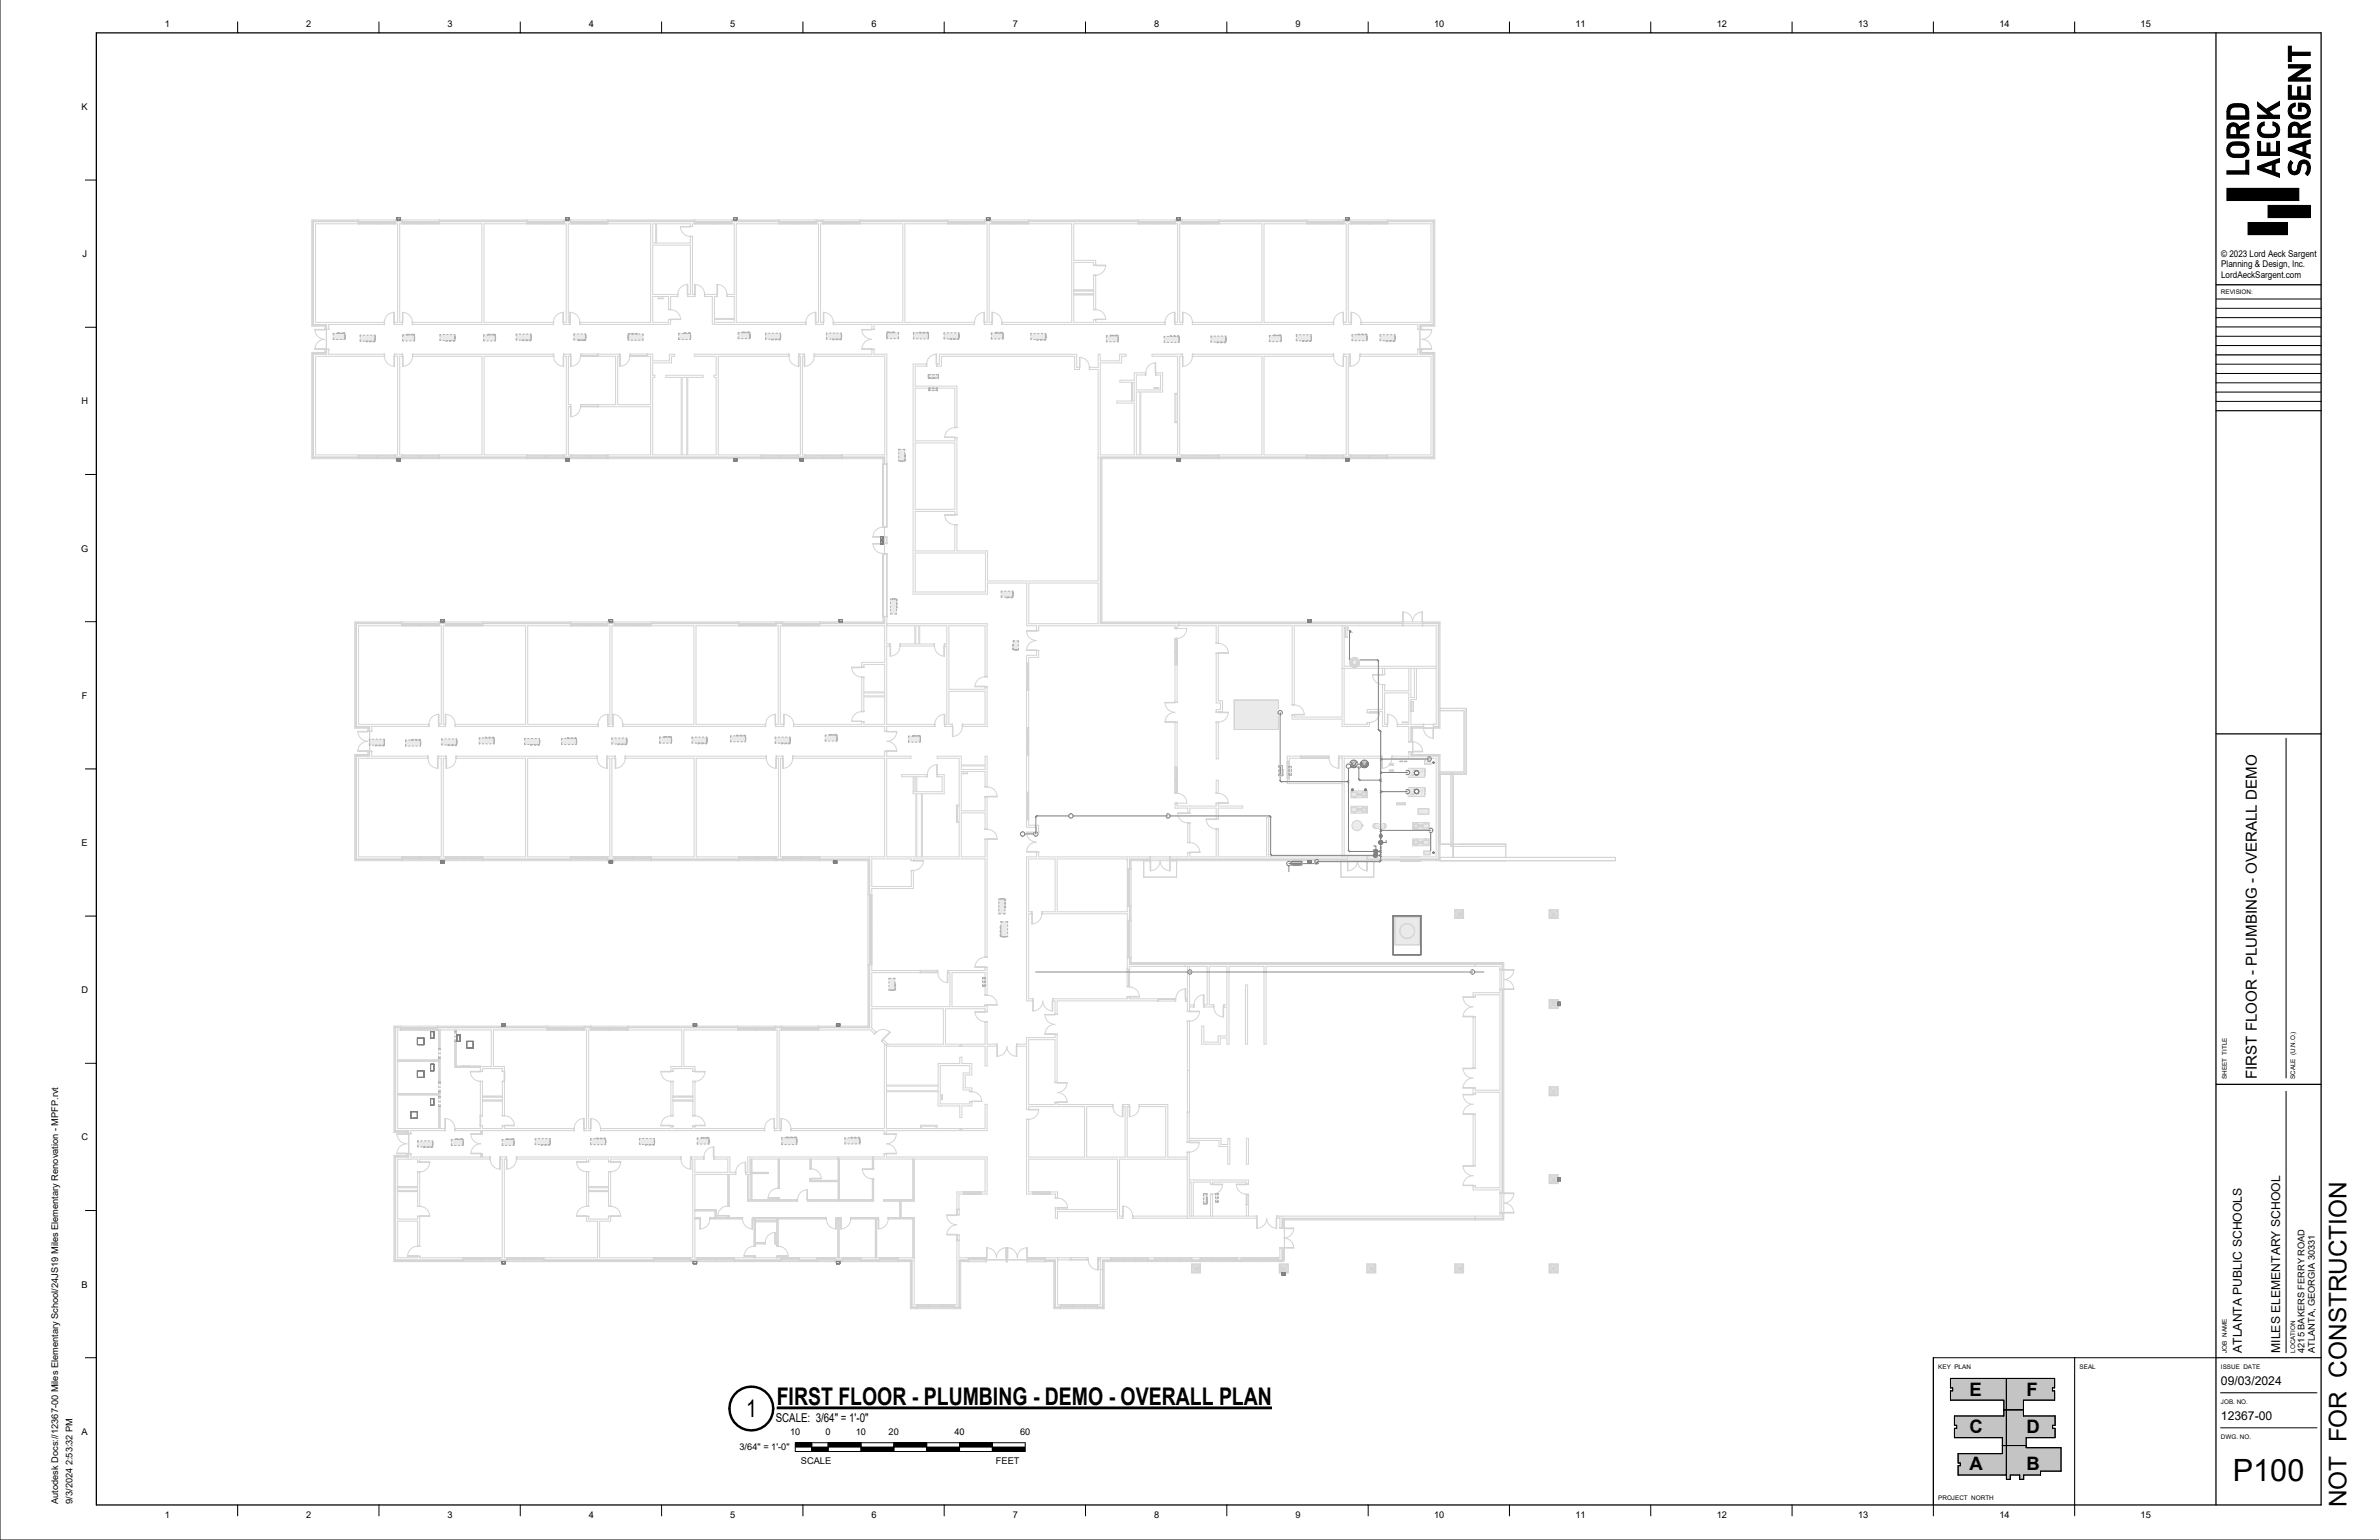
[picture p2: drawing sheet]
<svg xmlns="http://www.w3.org/2000/svg" width="864mm" height="559mm" viewBox="0 0 864 559" stroke-linecap="round" stroke-linejoin="round" font-family="sans-serif">
<defs><g id="words">
<text font-size="11.1" x="810.5" y="537.5">P100</text>
<g font-size="8.8">
<text x="282" y="509.9">FIRST FLOOR - PLUMBING - DEMO - OVERALL PLAN</text>
<text x="270.8" y="514">1</text>
<text x="851.8" y="547" transform="rotate(-90 851.8 547)">NOT FOR CONSTRUCTION</text>
</g>
<g font-size="6.7">
<text x="714.9" y="506.6">E</text>
<text x="735.7" y="506.6">F</text>
<text x="714.9" y="520">C</text>
<text x="735.7" y="520">D</text>
<text x="714.9" y="533.4">A</text>
<text x="735.7" y="533.4">B</text>
</g>
<text font-size="5.5" x="819.2" y="391.6" transform="rotate(-90 819.2 391.6)">FIRST FLOOR - PLUMBING - OVERALL DEMO</text>
<g font-size="4.4">
<text x="813.9" y="490.9" transform="rotate(-90 813.9 490.9)">ATLANTA PUBLIC SCHOOLS</text>
<text x="827.7" y="490.9" transform="rotate(-90 827.7 490.9)">MILES ELEMENTARY SCHOOL</text>
<text x="806.2" y="502.6">09/03/2024</text>
<text x="806.2" y="515.3">12367-00</text>
<text x="281.6" y="516">SCALE: 3/64&quot; = 1'-0&quot;</text>
</g>
<g font-size="3.4">
<text x="59.8" y="9.8">1</text>
<text x="111.1" y="9.8">2</text>
<text x="162.4" y="9.8">3</text>
<text x="213.7" y="9.8">4</text>
<text x="265" y="9.8">5</text>
<text x="316.3" y="9.8">6</text>
<text x="367.6" y="9.8">7</text>
<text x="418.9" y="9.8">8</text>
<text x="470.2" y="9.8">9</text>
<text x="520.6" y="9.8">10</text>
<text x="571.9" y="9.8">11</text>
<text x="623.2" y="9.8">12</text>
<text x="674.5" y="9.8">13</text>
<text x="725.8" y="9.8">14</text>
<text x="777.1" y="9.8">15</text>
<text x="29.6" y="39.9">K</text>
<text x="29.9" y="93.3">J</text>
<text x="806.3" y="93.1">© 2023 Lord Aeck Sargent</text>
<text x="806.3" y="96.9">Planning &amp; Design, Inc.</text>
<text x="806.3" y="100.8">LordAeckSargent.com</text>
<text x="29.5" y="146.7">H</text>
<text x="29.4" y="200.1">G</text>
<text x="29.7" y="253.6">F</text>
<text x="29.6" y="307">E</text>
<text x="29.5" y="360.4">D</text>
<text x="29.5" y="413.8">C</text>
<text x="29.6" y="467.2">B</text>
<text x="836.5" y="490.9" transform="rotate(-90 836.5 490.9)">4215 BAKERS FERRY ROAD</text>
<text x="840.4" y="490.9" transform="rotate(-90 840.4 490.9)">ATLANTA, GEORGIA 30331</text>
<text x="29.6" y="520.6">A</text>
<text x="286.8" y="520.7">10</text>
<text x="299.7" y="520.7">0</text>
<text x="310.7" y="520.7">10</text>
<text x="322.6" y="520.7">20</text>
<text x="346.4" y="520.7">40</text>
<text x="370.3" y="520.7">60</text>
<text x="268.5" y="526.3">3/64&quot; = 1'-0&quot;</text>
<text x="290.7" y="531.1">SCALE</text>
<text x="361.5" y="531.1">FEET</text>
<text x="21.1" y="545.7" transform="rotate(-90 21.1 545.7)">Autodesk Docs://12367-00 Miles Elementary School/24JS19 Miles Elementary Renovation - MPFP.rvt</text>
<text x="26.4" y="545.7" transform="rotate(-90 26.4 545.7)">9/3/2024 2:53:32 PM</text>
<text x="59.8" y="550.9">1</text>
<text x="111.1" y="550.9">2</text>
<text x="162.4" y="550.9">3</text>
<text x="213.7" y="550.9">4</text>
<text x="265" y="550.9">5</text>
<text x="316.3" y="550.9">6</text>
<text x="367.6" y="550.9">7</text>
<text x="418.9" y="550.9">8</text>
<text x="470.2" y="550.9">9</text>
<text x="520.6" y="550.9">10</text>
<text x="571.9" y="550.9">11</text>
<text x="623.2" y="550.9">12</text>
<text x="674.5" y="550.9">13</text>
<text x="725.8" y="550.9">14</text>
<text x="777.1" y="550.9">15</text>
</g>
<g font-size="2.3">
<text x="806.2" y="106.8">REVISION:</text>
<text x="808.4" y="391.6" transform="rotate(-90 808.4 391.6)">SHEET TITLE</text>
<text x="833.1" y="391.6" transform="rotate(-90 833.1 391.6)">SCALE (U.N.O.)</text>
<text x="808.4" y="490.9" transform="rotate(-90 808.4 490.9)">JOB NAME</text>
<text x="833.1" y="490.9" transform="rotate(-90 833.1 490.9)">LOCATION</text>
<text x="703.6" y="496.6">KEY PLAN</text>
<text x="754.9" y="496.6">SEAL</text>
<text x="806.2" y="496.6">ISSUE DATE</text>
<text x="806.2" y="509.4">JOB. NO.</text>
<text x="806.2" y="522">DWG. NO.</text>
<text x="703.6" y="544.1">PROJECT NORTH</text>
</g>
</g></defs>
<path d="M337.3 141.6h3" fill="none" stroke="#eaeaea" stroke-width=".36"/>
<g fill="#eaeaea">
<path d="M337.3 140.9h3v.5h-3z"/>
<path d="M491.7 241.4l.1 .3z"/>
<path d="M491 239.5a1.07 1.07 0 0 1 1.2-.2 1.07 1.07 0 0 1 .6 1h-.2a.87 .87 0 0 0-.9-.9 .87 .87 0 0 0-.8 .9l-.2-.2z"/>
<path d="M490.7 240.3h.2a.87 .87 0 0 0 .8 .8 .87 .87 0 0 0 .9-.8 .76 .76 0 0 1-.8 1.1 1.07 1.07 0 0 1-1.1-1.1z"/>
<path d="M491.2 239.6a.79 .79 0 0 1 .9-.1 .79 .79 0 0 1 .4 .8h-1.6z"/>
<path d="M490.9 240.3h1.7a.87 .87 0 0 1-.9 .8 .87 .87 0 0 1-.8-.8z"/>
<path d="M490.5 239.2a1.68 1.68 0 0 1 1.8-.5 1.68 1.68 0 0 1 1.1 1.6h-.5a1.17 1.17 0 0 0-1.2-1.1 1.17 1.17 0 0 0-1.1 1.1h-.6z"/>
<path d="M490 240.3h.6a1.18 1.18 0 0 0 1.1 1.4 1.18 1.18 0 0 0 1.2-1.4h.5a1.67 1.67 0 0 1-1.7 1.7 1.67 1.67 0 0 1-1.7-1.7z"/>
<path d="M490.5 239a1.7 1.7 0 0 1 1.9-.3 1.7 1.7 0 0 1 1 1.6 1.73 1.73 0 0 0-1.7-1.7 1.73 1.73 0 0 0-1.8 1.7z"/>
<path d="M489.9 240.3a1.79 1.79 0 0 0 1.8 1.7 1.79 1.79 0 0 0 1.8-1.7 1.78 1.78 0 0 1-1.8 1.8 1.78 1.78 0 0 1-1.8-1.8z"/>
<path d="M512.8 304.4h4.5v.5h-.7v.7l-.2-.3h-.4l-.1 .3-1.3-.3-.2-.6-.6 .1-.1 .3-.7-.2v1.6l.7-.2 .1 .2 .6 .1 .2-.6 1.1-.1v-.1l.7 .2 .2-.2v.6h2.1v-1.5h-.9v-.5h1v2.5h-6z"/>
<path d="M514.7 305.2l1 .2v.5l-1 .2z"/>
<path d="M513 304.9l.7 .2a.68 .68 0 0 0 0 1.1l-.7 .3z"/>
<path d="M516 305.3l.5 .1-.1 .6-.5-.1z"/>
<path d="M515.7 305.6l.2 .2z"/>
<path d="M516.5 305.6l.1 .2z"/>
<path d="M516.6 304.9h.7v-.5h.5v.5h.9v1.5h-2.1z"/>
<path d="M512.8 298.5h4.5v.5h-.7v.6l-.2-.3h-.4l-.1 .3-1.3-.2-.2-.6h-.6l-.1 .3-.7-.2v1.6l.7-.2 .1 .3h.6l.2-.6h1.1v-.2l.7 .3 .2-.3v.6h2.1v-1.4h-.9v-.5h1v2.3l-6 .2z"/>
<path d="M514.7 299.3l1 .1v.6l-1 .1z"/>
<path d="M513 298.9l.7 .2a.69 .69 0 0 0 0 1.2l-.7 .2z"/>
<path d="M516 299.3l.5 .2-.1 .6-.5-.2z"/>
<path d="M515.7 299.6l.2 .2z"/>
<path d="M516.5 299.6l.1 .2z"/>
<path d="M516.6 299h.7v-.6h.5v.6h.9v1.4h-2.1z"/>
<path d="M490.4 292.5h6v2.5h-4.6v-.5h.8v-.6l.2 .3h.4l.1-.3 1.3 .2 .2 .6h.6l.1-.3 .6 .2v-1.6l-.6 .2-.1-.3h-.6l-.2 .6h-1.1v.2l-.7-.3-.2 .3v-.6h-2.1v1.4h.9v.5h-1z"/>
<path d="M493.5 293.5l1-.2v.9l-1-.1z"/>
<path d="M495.5 293.2l.6-.2v1.6l-.6-.2a.68 .68 0 0 0 0-1.2z"/>
<path d="M492.8 293.4l.5 .2-.1 .6-.5-.2z"/>
<path d="M493.3 293.7l.2 .2z"/>
<path d="M492.6 293.7l.1 .2z"/>
<path d="M490.5 293.1h2.1v1.4h-.8v.6h-.4v-.6h-.9z"/>
<path d="M490.4 287h6v2.5h-4.6v-.5h.8v-.7l.2 .3h.4l.1-.3 1.3 .3 .2 .6 .6-.1 .1-.3 .6 .2v-1.6l-.6 .2-.1-.2-.6-.1-.2 .6h-1.1v.2l-.7-.2-.2 .2v-.6h-2.1v1.5h.9v.5h-1z"/>
<path d="M493.5 287.9l1-.1v.9l-1-.2z"/>
<path d="M495.5 287.6l.6-.2v1.6l-.6-.2a.68 .68 0 0 0 0-1.2z"/>
<path d="M492.8 287.9l.5 .1-.1 .6-.5-.1z"/>
<path d="M493.3 288.1l.2 .2z"/>
<path d="M492.6 288.1l.1 .2z"/>
<path d="M490.5 287.5h2.1v1.5h-.8v.5h-.4v-.5h-.9z"/>
<path d="M511.9 286.3l.2 .2z"/>
<path d="M513.1 286.3l.1 .2z"/>
<path d="M511.9 279.4l.2 .1z"/>
<path d="M513.1 279.3l.1 .3z"/>
<path d="M448 254h16.1v10.7h-16.1z"/>
<path d="M494.4 299.5l.2 .2z"/>
<path d="M490.8 299.6h.6a1.24 1.24 0 0 0 1.2 1.2 1.24 1.24 0 0 0 1.2-1.2h.6a1.83 1.83 0 0 1-1.8 1.8 1.83 1.83 0 0 1-1.8-1.8z"/>
<path d="M491.3 298.4a1.83 1.83 0 0 1 2-.5 1.83 1.83 0 0 1 1.1 1.7h-.6a1.24 1.24 0 0 0-1.2-1.2 1.24 1.24 0 0 0-1.2 1.2h-.6z"/>
<path d="M491.4 299.6h2.4a1.24 1.24 0 0 1-1.2 1.2 1.24 1.24 0 0 1-1.2-1.2z"/>
<path d="M491.7 298.7a1.24 1.24 0 0 1 1.4-.3 1.24 1.24 0 0 1 .7 1.2h-2.4z"/>
<path d="M514.8 293.4h3.8v2h-3.8z"/>
<path d="M488.3 227.7h1v3.5h-1z"/>
<path d="M490.8 240.7l.3 .5 .6 .2zM491.8 241.4l.5-.1 .4-.6z"/>
<path d="M489.9 240.3a1.78 1.78 0 0 0 1.9 1.8 1.78 1.78 0 0 0 1.7-1.8 1.78 1.78 0 0 1-1.7 1.8 1.78 1.78 0 0 1-1.9-1.8zM490.9 239.5a1.08 1.08 0 0 0-.3 1.3 1.08 1.08 0 0 0 1.1 .6 1.08 1.08 0 0 1-.9-1.6 1.08 1.08 0 0 1 1.9 0 1.08 1.08 0 0 1-.9 1.6 1.13 1.13 0 0 0 1-1.6 1.13 1.13 0 0 0-1.9-.3z"/>
<path d="M514.4 306.2l.1 .3zM514.7 305.2v.9zM514.4 304.8l.1 .4z"/>
<path d="M513.8 306.3v.3h.6v-.4zM513.8 304.8v.2l.6 .1v-.4z"/>
<path d="M514.4 300.3l.1 .2zM514.7 299.3v.8zM514.4 298.9l.1 .3z"/>
<path d="M513.8 300.4v.2h.6v-.3zM513.8 298.8v.3h.6v-.3z"/>
<path d="M494.7 294.3l.1 .3zM494.5 293.3v.9zM494.7 293v.3z"/>
<path d="M494.8 294.4v.3h.6v-.3zM494.8 292.9v.3l.6-.1v-.2z"/>
<path d="M494.7 288.7l.1 .3zM494.5 287.8v.9zM494.7 287.4v.3z"/>
<path d="M494.8 288.8v.4l.6-.1v-.2zM494.8 287.3v.4l.6-.1v-.3z"/>
<path d="M511.2 285.7v.8a.8 .8 0 0 1 .5 .8 .8 .8 0 0 1-.5 .7v1h6v-3.3zM511.6 288.2a.3 .3 0 0 1 .6 0 .3 .3 0 0 1-.6 0zM512.6 288.2a.3 .3 0 0 1 .6 0 .3 .3 0 0 1-.6 0zM513.4 287.2a.8 .8 0 0 1 1.6 0 .8 .8 0 0 1-1.6 0zM511.9 286.3l.2 .2zM513.1 286.3l.1 .2z"/>
<path d="M511.2 278.8v.8a.8 .8 0 0 1 .5 .7 .8 .8 0 0 1-.5 .8v1h6v-3.3zM512.6 281.2a.3 .3 0 0 1 .6 0 .3 .3 0 0 1-.6 0zM511.6 281.2a.3 .3 0 0 1 .6 0 .3 .3 0 0 1-.6 0zM513.4 280.4a.8 .8 0 0 1 1.6 0 .8 .8 0 0 1-1.6 0zM511.9 279.3l.2 .3zM513.1 279.3l.1 .3z"/>
<circle cx="514" cy="305.7" r=".67"/>
<circle cx="514" cy="299.7" r=".67"/>
<circle cx="495.2" cy="293.8" r=".67"/>
<circle cx="495.2" cy="288.2" r=".67"/>
<circle cx="511.9" cy="288.2" r=".3"/>
<circle cx="512.9" cy="288.2" r=".3"/>
<circle cx="511.9" cy="281.2" r=".3"/>
<circle cx="512.9" cy="281.2" r=".3"/>
</g>
<path d="M468.7 312.6h3.9v1.3h-3.9z" fill="#c0c0c0"/>
<g fill="#eaeaea">
<path d="M516.9 308.8h2.3v1.3h-2.3z"/>
<path d="M504.8 277.4l.5-.2v.5z"/>
<path d="M507 291.3h3.1v.7h-3.1z"/>
<path d="M498.4 299.7h.6v.9l-.4-.3z"/>
<path d="M502.6 299.7h.7l-.2 .5-.5 .4z"/>
<path d="M502.6 298.8l.5 .4 .2 .5h-.7z"/>
<path d="M499 299.7h3.6v.9h-3.6z"/>
<path d="M499 298.8h3.6v.9h-3.6z"/>
<path d="M504.8 279.6l.5-.3v.6z"/>
<path d="M517.1 276h1.1a.85 .85 0 0 0 1.3 0v1.3h-2.4z"/>
<path d="M151.6 414h5.5v2.2h-5.5z"/>
<path d="M157.1 414.5l.1 1z"/>
<path d="M498.4 299.4l-.1 .2zM498.7 299l-.3 .7h.6v-.9z"/>
</g>
<path d="M153.9 416.3h3" fill="none" stroke="#eaeaea" stroke-width=".36"/>
<g fill="#eaeaea">
<path d="M163.8 413.4h4.3v2.2h-4.3z"/>
<path d="M168.1 414.2l.1 .9z"/>
</g>
<path d="M165.4 413.3h2.5" fill="none" stroke="#eaeaea" stroke-width=".36"/>
<g fill="#eaeaea">
<path d="M182.3 413.4h4.3v2.2h-4.3z"/>
<path d="M186.6 414.2l.1 .9z"/>
</g>
<path d="M183.9 413.3h2.5" fill="none" stroke="#eaeaea" stroke-width=".36"/>
<g fill="#eaeaea">
<path d="M194.3 413.2h5.4v2.1h-5.4z"/>
<path d="M199.7 413.8l.1 .9z"/>
</g>
<path d="M196.5 415.5h3" fill="none" stroke="#eaeaea" stroke-width=".36"/>
<g fill="#eaeaea">
<path d="M214.4 413.2h5.4v2.2h-5.4z"/>
<path d="M219.8 413.8l.1 .9z"/>
</g>
<path d="M216.6 413.1h3" fill="none" stroke="#eaeaea" stroke-width=".36"/>
<g fill="#eaeaea">
<path d="M232.1 413.1h5.4v2.2h-5.4z"/>
<path d="M237.5 413.8l.1 .9z"/>
</g>
<path d="M234.4 415.4h2.9" fill="none" stroke="#eaeaea" stroke-width=".36"/>
<g fill="#eaeaea">
<path d="M253.1 413h4.3v2.1h-4.3z"/>
<path d="M257.4 413.7l.1 .9z"/>
</g>
<path d="M254.7 412.8h2.5" fill="none" stroke="#eaeaea" stroke-width=".36"/>
<g fill="#eaeaea">
<path d="M283.8 412.8h5.4v2.5h-5.4z"/>
<path d="M289.2 413.6l.1 1z"/>
</g>
<path d="M285.6 412.7h3.4" fill="none" stroke="#eaeaea" stroke-width=".36"/>
<g fill="#eaeaea">
<path d="M306.7 412.9h5.4v2.2h-5.4z"/>
<path d="M312.1 413.5l.1 1.1z"/>
</g>
<path d="M308.9 412.8h3" fill="none" stroke="#eaeaea" stroke-width=".36"/>
<g fill="#eaeaea">
<path d="M134.1 268.2h5.4v2.2h-5.4z"/>
<path d="M139.5 268.9l.1 .9z"/>
<path d="M136.3 270.4h3v.2h-3z"/>
<path d="M160.4 268.1h5.4v2.2h-5.4z"/>
<path d="M165.8 268.8l.1 .9z"/>
</g>
<path d="M162.6 270.4h3" fill="none" stroke="#eaeaea" stroke-width=".36"/>
<g fill="#eaeaea">
<path d="M147.2 268.5h5.4v2.2h-5.4z"/>
<path d="M152.6 269.2l.1 .9z"/>
</g>
<path d="M149.4 268.4h3" fill="none" stroke="#eaeaea" stroke-width=".36"/>
<g fill="#eaeaea">
<path d="M174 267.7h5.4v2.2h-5.4z"/>
<path d="M179.4 268.4l.1 .9z"/>
<path d="M176.2 267.5h3v.2h-3z"/>
<path d="M190.4 268h5.5v2.2h-5.5z"/>
<path d="M195.9 268.6l.1 .9z"/>
</g>
<path d="M192.7 270.3h3" fill="none" stroke="#eaeaea" stroke-width=".36"/>
<g fill="#eaeaea">
<path d="M203.8 267.9h5.4v2.2h-5.4z"/>
<path d="M209.2 268.6l.1 .9z"/>
</g>
<path d="M206 267.8h3" fill="none" stroke="#eaeaea" stroke-width=".36"/>
<g fill="#eaeaea">
<path d="M222.1 267.8h5.4v2.2h-5.4z"/>
<path d="M227.5 268.4l.1 1z"/>
</g>
<path d="M224.3 270.1h3" fill="none" stroke="#eaeaea" stroke-width=".36"/>
<g fill="#eaeaea">
<path d="M239.5 267.5h4.2v2.1h-4.2z"/>
<path d="M243.7 268.2l.1 .9z"/>
</g>
<path d="M241.1 267.3h2.4" fill="none" stroke="#eaeaea" stroke-width=".36"/>
<g fill="#eaeaea">
<path d="M251.2 267.5h5.4v2.2h-5.4z"/>
<path d="M256.6 268.1l.1 .9z"/>
</g>
<path d="M253.4 269.8h3" fill="none" stroke="#eaeaea" stroke-width=".36"/>
<g fill="#eaeaea">
<path d="M265.2 267h5.4v2.2h-5.4z"/>
<path d="M270.6 267.6l.1 .9z"/>
</g>
<path d="M267.4 266.9h3" fill="none" stroke="#eaeaea" stroke-width=".36"/>
<g fill="#eaeaea">
<path d="M281.4 267.5h5.4v2.2h-5.4z"/>
<path d="M286.8 268.1l.1 .9z"/>
</g>
<path d="M283.6 269.8h3" fill="none" stroke="#eaeaea" stroke-width=".36"/>
<g fill="#eaeaea">
<path d="M299.6 266.7h4.2v2.2h-4.2z"/>
<path d="M303.8 267.5l.1 .9z"/>
</g>
<path d="M301.2 266.6h2.4" fill="none" stroke="#eaeaea" stroke-width=".36"/>
<g fill="#eaeaea">
<path d="M329.8 267.1h4.3v2.2h-4.3z"/>
<path d="M334.1 267.8l.1 .9z"/>
</g>
<path d="M331.4 267h2.5" fill="none" stroke="#eaeaea" stroke-width=".36"/>
<g fill="#eaeaea">
<path d="M401.6 121.8h4.3v2.2h-4.3z"/>
<path d="M405.9 122.6l.1 .9z"/>
</g>
<path d="M403.2 121.7h2.5" fill="none" stroke="#eaeaea" stroke-width=".36"/>
<g fill="#eaeaea">
<path d="M422.6 122.1h5.4v2.1h-5.4z"/>
<path d="M428 122.7l.1 .9z"/>
</g>
<path d="M424.8 121.9h3" fill="none" stroke="#eaeaea" stroke-width=".36"/>
<g fill="#eaeaea">
<path d="M439.6 122h5.4v2.1h-5.4z"/>
<path d="M445 122.6l.1 .9z"/>
</g>
<path d="M441.8 124.3h3" fill="none" stroke="#eaeaea" stroke-width=".36"/>
<g fill="#eaeaea">
<path d="M460.8 121.8h4.3v2.2h-4.3z"/>
<path d="M465.1 122.5l.1 .9z"/>
</g>
<path d="M462.4 121.7h2.5" fill="none" stroke="#eaeaea" stroke-width=".36"/>
<g fill="#eaeaea">
<path d="M470.6 121.5h5.4v2.2h-5.4z"/>
<path d="M476 122.1l.1 .9z"/>
<path d="M472.8 123.7h3v.2h-3z"/>
<path d="M490.8 121.4h5.4v2.2h-5.4z"/>
<path d="M496.2 122.1l.1 .9z"/>
</g>
<path d="M493 121.3h3" fill="none" stroke="#eaeaea" stroke-width=".36"/>
<g fill="#eaeaea">
<path d="M501 121.4h5.4v2.2h-5.4z"/>
<path d="M506.4 122.1l.1 .9z"/>
</g>
<path d="M503.2 123.7h3" fill="none" stroke="#eaeaea" stroke-width=".36"/>
<g fill="#eaeaea">
<path d="M120.9 121h4.3v2.2h-4.3z"/>
<path d="M125.2 121.7l.1 .9z"/>
</g>
<path d="M122.5 120.9h2.5" fill="none" stroke="#eaeaea" stroke-width=".36"/>
<g fill="#eaeaea">
<path d="M130.7 121.6h5.4v2.2h-5.4z"/>
<path d="M136.1 122.3l.1 .9z"/>
</g>
<path d="M133 123.9h2.9" fill="none" stroke="#eaeaea" stroke-width=".36"/>
<g fill="#eaeaea">
<path d="M146.2 121.5h4.2v2.2h-4.2z"/>
<path d="M150.4 122.3l.1 .9z"/>
</g>
<path d="M147.7 121.4h2.5" fill="none" stroke="#eaeaea" stroke-width=".36"/>
<g fill="#eaeaea">
<path d="M159.7 121.4h5.4v2.2h-5.4z"/>
<path d="M165.1 122l.1 .9z"/>
</g>
<path d="M161.9 123.7h3" fill="none" stroke="#eaeaea" stroke-width=".36"/>
<g fill="#eaeaea">
<path d="M175.5 121.5h4.3v2.2h-4.3z"/>
<path d="M179.8 122.3l.1 .9z"/>
</g>
<path d="M177.1 121.4h2.5" fill="none" stroke="#eaeaea" stroke-width=".36"/>
<g fill="#eaeaea">
<path d="M187.4 121.2h5.4v2.2h-5.4z"/>
<path d="M192.8 121.9l.1 .9z"/>
</g>
<path d="M189.6 123.5h3" fill="none" stroke="#eaeaea" stroke-width=".36"/>
<g fill="#eaeaea">
<path d="M208.3 121.2h4.3v2.2h-4.3z"/>
<path d="M212.6 121.7l.1 .9z"/>
</g>
<path d="M209.9 123.5h2.5" fill="none" stroke="#eaeaea" stroke-width=".36"/>
<g fill="#eaeaea">
<path d="M228 121.2h5.5v2.2h-5.5z"/>
<path d="M227.9 121.9l.1 .9z"/>
</g>
<path d="M228.2 121.1h3" fill="none" stroke="#eaeaea" stroke-width=".36"/>
<g fill="#eaeaea">
<path d="M246.4 121h4.2l.1 2.2h-4.3z"/>
<path d="M250.7 121.7l.1 .9z"/>
</g>
<path d="M248.5 120.9h2" fill="none" stroke="#eaeaea" stroke-width=".36"/>
<g fill="#eaeaea">
<path d="M268 120.7h4.2v2.2h-4.2z"/>
<path d="M272.2 121.4l.1 1z"/>
</g>
<path d="M269.5 120.6h2.5" fill="none" stroke="#eaeaea" stroke-width=".36"/>
<g fill="#eaeaea">
<path d="M277.9 120.9h5.4v2.2h-5.4z"/>
<path d="M283.3 121.6l.1 .9z"/>
</g>
<path d="M280.1 123.2h3" fill="none" stroke="#eaeaea" stroke-width=".36"/>
<g fill="#eaeaea">
<path d="M300 120.9h5.4v2.2h-5.4z"/>
<path d="M305.4 121.5l.1 .9z"/>
</g>
<path d="M302.2 123.2h3" fill="none" stroke="#eaeaea" stroke-width=".36"/>
<g fill="#eaeaea">
<path d="M321.9 120.7h4.3v2.2h-4.3z"/>
<path d="M321.8 121.4l.1 .9z"/>
</g>
<path d="M322.1 120.6h2.5" fill="none" stroke="#eaeaea" stroke-width=".36"/>
<g fill="#eaeaea">
<path d="M331.6 120.8h5.4v2.2h-5.4z"/>
<path d="M337 121.4l.1 .9z"/>
</g>
<path d="M333.8 120.7h3" fill="none" stroke="#eaeaea" stroke-width=".36"/>
<g fill="#eaeaea">
<path d="M342.7 120.8h5.4v2.2h-5.4z"/>
<path d="M348.1 121.3l.1 1z"/>
</g>
<path d="M344.9 123.1h3" fill="none" stroke="#eaeaea" stroke-width=".36"/>
<g fill="#eaeaea">
<path d="M359.8 120.8h4.3v2.2h-4.3z"/>
<path d="M364.1 121.6l.1 .9z"/>
<path d="M361.4 120.6h2.5v.2h-2.5z"/>
<path d="M374.2 121h5.4v2.2h-5.4z"/>
<path d="M379.6 121.5l.1 1.1z"/>
</g>
<path d="M376.4 123.3h3" fill="none" stroke="#eaeaea" stroke-width=".36"/>
<g fill="#eaeaea">
<path d="M326.3 163h2.2v4.3h-2.2z"/>
<path d="M327.1 167.3l.6 .1z"/>
</g>
<path d="M328.6 165.1v2" fill="none" stroke="#eaeaea" stroke-width=".36"/>
<g fill="#eaeaea">
<path d="M323.3 217.4h2.1v5.4h-2.1z"/>
<path d="M323.9 217.3l.9 .1z"/>
</g>
<path d="M325.6 217.6v3" fill="none" stroke="#eaeaea" stroke-width=".36"/>
<g fill="#eaeaea">
<path d="M362.6 326.2h2.2v5.4h-2.2z"/>
<path d="M363.3 326.1l.9 .1z"/>
<path d="M364.8 326.4h.2v3h-.2z"/>
<path d="M363.3 334.5h2.5v5.4h-2.5z"/>
<path d="M364 339.9l1.1 .1z"/>
</g>
<path d="M363.2 336.2v3.5" fill="none" stroke="#eaeaea" stroke-width=".36"/>
<g fill="#eaeaea">
<path d="M367.8 232.5h1.9v3.3h-1.9z"/>
<path d="M368.5 235.8l.7 .1z"/>
<path d="M367.6 234h.2v1.6h-.2z"/>
<path d="M322.7 355h2.2v4.3h-2.2z"/>
<path d="M323.2 359.3l.9 .1z"/>
</g>
<path d="M325 357.1v2" fill="none" stroke="#eaeaea" stroke-width=".36"/>
<g fill="#eaeaea">
<path d="M363.4 214.5h4.3v2.2h-4.3z"/>
<path d="M367.7 215l.1 .9z"/>
</g>
<path d="M365.5 216.8h2" fill="none" stroke="#eaeaea" stroke-width=".36"/>
<g fill="#eaeaea">
<path d="M512.2 254.6h.9v3.6h-.9z"/>
<path d="M506.4 332.8v10.1h8.9v-10.1zM508.2 337.8a2.68 2.68 0 0 1 5.3 0 2.68 2.68 0 0 1-5.3 0z"/>
<circle cx="510.8" cy="337.8" r="2.68"/>
</g>
<g fill="#808080">
<circle cx="501.2" cy="305.7" r=".79"/>
<circle cx="499.3" cy="310.4" r=".79"/>
</g>
<g fill="#c0c0c0">
<path d="M490.4 276.2l-.2 .4 1.1 1.2a.67 .67 0 0 0 .8-.8l.6-.4a1.37 1.37 0 0 0-2.3-.4z"/>
<path d="M490 277.2a1.38 1.38 0 0 0 1.4 1.2 1.38 1.38 0 0 0 1.4-1.2 1.37 1.37 0 0 1-1.4 1.3 1.37 1.37 0 0 1-1.4-1.3z"/>
<path d="M490.2 277.2a1.18 1.18 0 0 0 1.2 1.2 1.18 1.18 0 0 0 1.1-1.2 1.18 1.18 0 0 1-1.1 1.1 1.18 1.18 0 0 1-1.2-1.1z"/>
<path d="M490.3 277.2h.5a.65 .65 0 0 0 .6 .6 .65 .65 0 0 0 .7-.6h.4a1.12 1.12 0 0 1-1.1 1.1 1.12 1.12 0 0 1-1.1-1.1z"/>
<path d="M494.3 276.2l-.2 .4 .6 .4a.67 .67 0 0 0 .6 .8 .67 .67 0 0 0 .7-.8l.6-.4a1.37 1.37 0 0 0-2.3-.4z"/>
<path d="M493.9 277.2a1.38 1.38 0 0 0 1.4 1.2 1.38 1.38 0 0 0 1.4-1.2 1.37 1.37 0 0 1-1.4 1.3 1.37 1.37 0 0 1-1.4-1.3z"/>
<path d="M494.1 277.2a1.18 1.18 0 0 0 1.1 1.2 1.18 1.18 0 0 0 1.2-1.2 1.18 1.18 0 0 1-1.2 1.1 1.18 1.18 0 0 1-1.1-1.1z"/>
<path d="M494.2 277.2h.5a.65 .65 0 0 0 .6 .6 .65 .65 0 0 0 .7-.6h.4a1.12 1.12 0 0 1-1.1 1.1 1.12 1.12 0 0 1-1.1-1.1z"/>
<path d="M490.2 276.6l-.1 .6zM492.6 276.7l.2 .5z"/>
<path d="M492.5 276.7l.2 .5zM490.3 276.7l-.1 .5z"/>
<path d="M492.1 277l.4 .2v-.5zM490.4 276.7l-.1 .5h.5z"/>
<path d="M494 276.6l-.1 .6zM496.4 276.7l.3 .5z"/>
<path d="M496.3 276.7l.2 .5zM494.2 276.7l-.1 .5z"/>
<path d="M496 277l.4 .2-.1-.5zM494.3 276.7l-.1 .5h.5z"/>
</g>
<circle cx="499.5" cy="309" r=".79" fill="#808080"/>
<g fill="#eaeaea">
<path d="M468.5 278.1h.3v3h-.3z"/>
<path d="M468 278.1h.5v3h-.5z"/>
<path d="M508.3 275.2h2.3v1.1h-2.3z"/>
</g>
<path d="M356.9 354.7v3.1" fill="none" stroke="#eaeaea" stroke-width=".36"/>
<g fill="#eaeaea">
<path d="M357 354.7h.6v3.1h-.6z"/>
<path d="M441.9 433.1h.2v3h-.2z"/>
<path d="M441.3 433.1h.6v3h-.6z"/>
<path d="M337 135.9h3.7v1.3h-3.7z"/>
</g>
<path d="M337.1 137.3h2.2" fill="none" stroke="#eaeaea" stroke-width=".36"/>
<path d="M464.3 277.8h1.2v3.7h-1.2z" fill="#eaeaea"/>
<path d="M465.6 279.1v2.2" fill="none" stroke="#eaeaea" stroke-width=".36"/>
<path d="M436.9 433.2h1.2v3.6h-1.2z" fill="#eaeaea"/>
<path d="M438.2 434.5v2.2" fill="none" stroke="#eaeaea" stroke-width=".36"/>
<g fill="none" stroke="#d4d4d4" stroke-width=".36">
<path d="M130.1 79.8v1.4M143.6 79.8v1.4M146 79.8v1.4M159.5 79.8v1.4M191.3 79.8v1.4M204.8 79.8v1.4M207.2 79.8v1.4M220.7 79.8v1.4M252.2 79.8v1.4M265.7 79.8v1.4M282.8 79.8v1.4M296.3 79.8v1.4"/>
<path d="M298.7 79.8v1.4M312.2 79.8v1.4M344 79.8v1.4M357.5 79.8v1.4M359.9 79.8v1.4M373.4 79.8v1.4M413.1 79.8v1.4M426.7 79.8v1.4M429 79.8v1.4M442.6 79.8v1.4M474.3 79.8v1.4M487.9 79.8v1.4"/>
<path d="M490.2 79.8v1.4M503.8 79.8v1.4M130.1 80.4h-16.3v37.3h4.8v1.9M130.1 80.2h-16.6v37.8h4.8v1.6M130.1 80.3h-16.4v37.6h4.7v10.5h-4.7v37.6h16.4M130.1 80.5h13.5M130.3 80.5h13.1M130.3 80.6h13.1M130.4 80.5v.1M130.4 80.7v.5M136.7 80.5v.1M136.7 80.7v.5"/>
<path d="M136.8 80.5v.2M136.9 80.5v.1M136.9 80.7v.5M143.3 80.5v.1M143.3 80.7v.5M143.6 80.4h2.4M143.6 80.2h2.4M143.6 80.3h2.4M146 80.5h13.5M146.2 80.5h13.1M146.2 80.6h13.1M146.3 80.5v.1"/>
<path d="M146.3 80.7v.5M152.6 80.5v.1M152.6 80.7v.5M152.7 80.5v.2M152.8 80.5v.1M152.8 80.7v.5M159.2 80.5v.1M159.2 80.7v.5M159.5 80.4h31.8M159.5 80.2h31.8M159.5 80.3h31.8M191.3 80.5h13.5"/>
<path d="M191.5 80.5h13.1M191.5 80.6h13.1M191.6 80.5v.1M191.6 80.7v.5M197.9 80.5v.1M197.9 80.7v.5M198 80.5v.2M198.1 80.5v.1M198.1 80.7v.5M204.5 80.5v.1M204.5 80.7v.5M204.8 80.4h2.4"/>
<path d="M204.8 80.2h2.4M204.8 80.3h2.4M207.2 80.5h13.5M207.4 80.5h13.1M207.4 80.6h13.1M207.5 80.5v.1M207.5 80.7v.5M213.8 80.5v.1M213.8 80.7v.5M213.9 80.5v.2M214 80.5v.2M214 80.5v.1"/>
<path d="M214 80.7v.5M220.4 80.5v.1M220.4 80.7v.5M220.7 80.4h31.5M220.7 80.2h31.5M220.7 80.3h31.5M236.9 81.2h1.1v7h-1.1zM247 82.2a3.6 3.6 0 0 0 3.6 3.6M250.6 85.8h.8v.2M250.6 85.8v.2M250.6 82.2v-1h-12.2v7h12.2v-2.4M250.6 82v.4l-3.6-.2"/>
<path d="M251.4 82.2v-1h15.1v25.6h-2.6M251.4 82v.2h-4.4M251.4 85.8v21h1l-.2-3.6M252.2 80.5h13.5M252.4 80.6h13.1M252.4 80.5h13.1M252.5 80.5v.1M252.5 80.7v.5M258.8 80.5v.1M258.8 80.7v.5M258.9 80.5v.2M259 80.5v.2"/>
<path d="M259.1 80.5v.1M259.1 80.7v.5M265.4 80.5v.1M265.4 80.7v.5M265.7 80.4h17.1M265.7 80.2h17.1M265.7 80.3h17.1M282.8 80.5h13.5M283 80.5h13.1M283 80.6h13.1M283.1 80.5v.1M283.1 80.7v.5"/>
<path d="M289.4 80.5v.1M289.4 80.7v.5M289.5 80.5v.2M289.6 80.5v.2M289.7 80.5v.1M289.7 80.7v.5M296 80.5v.1M296 80.7v.5M296.3 80.4h2.4M296.3 80.2h2.4M296.3 80.3h2.4M298.7 80.5h13.5"/>
<path d="M298.9 80.5h13.1M298.9 80.6h13.1M299 80.5v.1M299 80.7v.5M305.3 80.5v.1M305.3 80.7v.5M305.4 80.5v.2M305.5 80.5v.2M305.6 80.5v.1M305.6 80.7v.5M311.9 80.5v.1M311.9 80.7v.5"/>
<path d="M312.2 80.4h31.8M312.2 80.2h31.8M312.2 80.3h31.8M344 80.5h13.5M344.2 80.6h13.1M344.2 80.5h13.1M344.3 80.5v.1M344.3 80.7v.5M350.6 80.5v.1M350.6 80.7v.5M350.7 80.5v.2M350.8 80.5v.2"/>
<path d="M350.9 80.5v.1M350.9 80.7v.5M357.2 80.5v.1M357.2 80.7v.5M357.5 80.4h2.4M357.5 80.2h2.4M357.5 80.3h2.4M359.9 80.5h13.5M360.1 80.5h13.1M360.1 80.6h13.1M360.2 80.5v.1M360.2 80.7v.5"/>
<path d="M366.5 80.5v.1M366.5 80.7v.5M366.6 80.5v.2M366.8 80.5v.1M366.8 80.7v.5M373.1 80.5v.1M373.1 80.7v.5M373.4 80.4h39.7M373.4 80.2h39.7M373.4 80.3h39.7M396.9 96.1h.1M397.7 99.8v12.6"/>
<path d="M397.7 96.1h.1M397.8 99.8h-.9v12.6h.9M401.4 96.3a3.6 3.6 0 0 1-3.6 3.5M401.4 96.3l-3.6 .1-.1-1.9h-7.9v-13.3h37.7v35.8h-1M401.4 96.3h-4.5l.1-1.1h-7.2v21.8h7.2l-.1-1.1h4.5M413.1 80.5h13.6M413.3 80.6h13.1M413.3 80.5h13.1M413.4 80.5v.1M413.4 80.7v.5M419.8 80.5v.1M419.8 80.7v.5"/>
<path d="M419.9 80.5v.2M420 80.5v.1M420 80.7v.5M426.4 80.5v.1M426.4 80.7v.5M426.7 80.4h2.3M426.7 80.2h2.3M426.7 80.3h2.3M429 80.5h13.6M429.2 80.5h13.1M429.2 80.6h13.1M429.3 80.5v.1"/>
<path d="M429.3 80.7v.5M435.7 80.5v.1M435.7 80.7v.5M435.8 80.5v.2M435.9 80.5v.1M435.9 80.7v.5M442.3 80.5v.1M442.3 80.7v.5M442.6 80.4h31.7M442.6 80.2h31.7M442.6 80.3h31.7M474.3 80.5h13.6"/>
<path d="M474.6 80.6h13.1M474.6 80.5h13.1M474.6 80.5v.1M474.6 80.7v.5M481 80.5v.1M481 80.7v.5M481.1 80.5v.2M481.2 80.5v.1M481.2 80.7v.5M487.6 80.5v.1M487.6 80.7v.5M487.9 80.4h2.3"/>
<path d="M487.9 80.2h2.3M487.9 80.3h2.3M490.2 80.5h13.6M490.5 80.6h13.1M490.5 80.5h13.1M490.5 80.5v.1M490.5 80.7v.5M496.9 80.5v.1M496.9 80.7v.5M497 80.5v.2M497.1 80.5v.1M497.1 80.7v.5"/>
<path d="M503.5 80.5v.1M503.5 80.7v.5M503.8 80.4h16.4v37.3h-4.8v10.8h4.8v37.3h-16.5M503.8 80.2h16.7v37.8h-4.8v1.6M503.8 80.3h16.6v37.6h-4.8v1.7M114.3 119.6a3.6 3.6 0 0 0 3.6 3.5 3.6 3.6 0 0 0-3.6 3.6M117.9 119.6v-1.2h-4.7v-38.6h407.6v38.6h-4.7v1.3l3.6-.1M117.9 119.4v.3l-3.6-.1M119.3 119.4l.1 .2h-5.1M139.5 117h-24.9v-35.8h29.7v35.8h-1.2M139.5 117.7h-20.2v1.9M139.5 116.9v.9l-.2-.1"/>
<path d="M139.5 116.9l-.2 .1M143.1 113.3a3.6 3.6 0 0 0-3.6 3.6M143.1 117.7h3M143.1 113.3l-.2 3.6 .4 .1M143.1 113.3v4.5l.2-.1M146.1 113.3a3.6 3.6 0 0 1 3.6 3.6M146.1 117h-1v-35.8h29.8v35.8h-25.2M146.1 113.3l.2 3.6-.4 .1M146.1 113.3v4.5l-.2-.1M149.7 117.7h51.2M149.7 116.9v.9l.2-.1M149.7 116.9l.2 .1"/>
<path d="M200.9 117h-25.2v-35.8h29.8v35.8h-1M200.9 116.9v.9l-.2-.1M200.9 116.9l-.2 .1M204.5 113.3a3.6 3.6 0 0 0-3.6 3.6M204.5 113.3l-.2 3.6 .4 .1M204.5 113.3v4.5l.2-.1M204.5 117.7h2.4M206.9 113.3a3.6 3.6 0 0 1 3.6 3.6M206.9 117h-.6v-35.8h29.9v35.8h-25.7M206.9 113.3l.2 3.6-.4 .1M206.9 113.3v4.5l-.2-.1M210.5 116.9v.9l.2-.1"/>
<path d="M210.5 116.9l.2 .1M239 108.1v.3zM239 108.3h1.6M240.6 108.1v.3zM242.7 112.4v-4.8h-5.8v9.4h5.8v-1.1M242.7 112.2l-.1 .2h.9M243.4 115.9v1.7l-.7 .1h-32.2M243.4 112.2l.1 .2M243.5 112.4a3.6 3.6 0 0 1 3.6 3.5M245.9 106.8h.1M245.9 107.6v.1M246.1 106.8v.8h-2.7v4.8"/>
<path d="M247.1 115.9l-3.6-.1-.1 .3M247.1 115.9h-4.5l.1 .2M249.6 103.2a3.6 3.6 0 0 0-3.5 3.6M249.6 103.2v4.4l2.6 .1v-4.5M249.6 103.2l-.1 3.6h1.1v-17.8h-13.7v17.8h9.2M249.8 106.8h.1M249.8 107.6v.1M252 106.8h.1M252 107.6v.1M252.2 103.2a3.6 3.6 0 0 1 3.6 3.6M255.8 106.8v.8h2.8v10l34 .1M256 106.8h.1"/>
<path d="M256 107.6v.1M259.3 115.9h7.2v1.1h-7.2zM260.1 106.8h.1M260.1 107.6v.1M260.3 106.8v.8M260.3 103.2a3.6 3.6 0 0 1 3.6 3.6M260.3 103.2v4.4h-1v7.9h7.2v-7.9h-2.6v-.8M260.3 103.2l.2 3.6h-4.7M264.1 106.8h.1M264.1 107.6v.1M292.6 117h-25.3v-35.8h29.8v35.8h-1M292.6 116.9v.9l-.2-.1"/>
<path d="M292.6 116.9l-.2 .1M296.1 113.3a3.6 3.6 0 0 0-3.5 3.6M296.1 113.3l-.1 3.6 .3 .1M296.1 113.3v4.5l.2-.1M296.1 117.7h2.8M298.9 113.3a3.6 3.6 0 0 1 3.6 3.6M298.9 117h-1v-35.8h29.8v35.8h-25.2M298.9 113.3v4.5l-.2-.1M298.9 113.3l.2 3.6-.4 .1M302.5 117.7h14v1.9M302.5 116.9v.9l.2-.1M302.5 116.9l.2 .1"/>
<path d="M312.9 119.6a3.6 3.6 0 0 0 3.5 3.5 3.6 3.6 0 0 0-3.5 3.6M316.5 119.4l-.1 .3-3.5-.1M317.3 119.4v.2h-4.4M353.8 117h-25.3v-35.8h29.8v35.8h-1M353.8 117.7h-36.5v1.9M353.8 116.9v.9l-.2-.1M353.8 116.9l-.2 .1M357.3 113.3a3.6 3.6 0 0 0-3.5 3.6M357.3 117.7h2.8M357.3 113.3l-.1 3.6 .3 .1M357.3 113.3v4.5l.2-.1M360.1 113.3a3.6 3.6 0 0 1 3.6 3.6"/>
<path d="M360.1 117h-1v-35.8h29.9v35.8h-25.3M360.1 113.3l.2 3.6-.4 .1M360.1 113.3v4.5l-.2-.1M363.7 117.7h59.2M363.7 116.9v.9l.2-.1M363.7 116.9l.2 .1M389.8 105.2h7.2M389.8 105.6h7.2M389.8 105.3h7.2M389.8 106.6h7.2M389.8 107h7.2M389.8 106.9h7.2"/>
<path d="M396.9 116.1h.1M396.9 112.2h.1M396.9 100h.1M397.7 116.1h.1M397.7 112.2h.1M397.7 100h.1M397.8 112.4a3.6 3.6 0 0 1 3.6 3.5M401.4 115.9l-3.6-.1-.1 1.2h25.2M422.9 116.9v.9l-.2-.1M422.9 116.9l-.2 .1M426.5 113.3a3.6 3.6 0 0 0-3.6 3.6M426.5 117.7h2.8"/>
<path d="M426.5 113.3v4.5l.2-.1M426.5 113.3l-.2 3.6 .4 .1M429.3 113.3a3.6 3.6 0 0 1 3.6 3.6M429.3 117h-1.1v-35.8h29.9v35.8h-25.2M429.3 113.3l.1 3.6-.3 .1M429.3 113.3v4.5l-.2-.1M432.9 117.7h51.2M432.9 116.9v.9l.2-.1M432.9 116.9l.2 .1M484.1 117h-25.3v-35.8h29.9v35.8h-1M484.1 116.9v.9l-.2-.1M484.1 116.9l-.2 .1"/>
<path d="M487.7 113.3a3.6 3.6 0 0 0-3.6 3.6M487.7 113.3l-.2 3.6 .4 .1M487.7 113.3v4.5l.2-.1M487.7 117.7h2.8M490.5 113.3a3.6 3.6 0 0 1 3.6 3.6M490.5 117h-1v-35.8h30v35.8h-25.4M490.5 113.3l.2 3.6-.4 .1M490.5 113.3v4.5l-.2-.1M494.1 117.7h20.6l-.1 1.9h5.1M494.1 116.9v.9l.2-.1M494.1 116.9l.2 .1M514.6 119.4h.1"/>
<path d="M516.1 119.4h.1M519.7 119.6a3.6 3.6 0 0 1-3.6 3.5 3.6 3.6 0 0 1 3.6 3.6M114.3 126.7h5.1l-.1 .2M114.3 126.7l3.6-.2v.4M117.9 126.7v1.2h-4.7v38.6h207.3v24.6M118.3 126.7v1.6h-4.8v37.8h16.6M118.6 126.7v1.8h-4.8v37.3h16.3M119.3 126.7v1.8h20.3v.9M139.4 128.5h.1M139.4 129.3v.1M139.6 129.4a3.6 3.6 0 0 0 3.6 3.5M139.6 129.3h-25v35.8h29.7v-35.8l-1.3 .1 .2 3.5"/>
<path d="M143.2 132.9v-4.4h3v4.4M143.4 128.5h.1M143.4 129.3v.1M146 128.5h.1M146 129.3v.1M146.2 128.5v.8M149.7 129.4a3.6 3.6 0 0 1-3.5 3.5M149.7 129.3h25.3v35.8h-29.9v-35.8l1.2 .1-.1 3.5M149.7 129.4v-.9h51.3v.9M149.9 128.5h.1M149.9 129.3v.1M200.8 128.5h.1"/>
<path d="M200.8 129.3v.1M201 129.4a3.6 3.6 0 0 0 3.6 3.5M201 129.3h-25.3v35.8h29.9v-35.8l-1.2 .1 .2 3.5M204.6 132.9v-4.4h2.5v4.4M204.8 128.5h.1M204.8 129.3v.1M206.9 128.5h.1M206.9 129.3v.1M207.1 132.9l.2-3.5-1-.1v17.5h.8M210.7 129.4a3.6 3.6 0 0 1-3.6 3.5M210.7 129.4l12.8-.1v17.5h-6.4M210.7 129.4v-.9h14.3v4.4"/>
<path d="M210.9 128.5v.9M210.9 129.2h6.2M217.1 128.5v.9M217.3 128.5h.1M217.3 129.3v.1M224.8 128.5h.1M224.8 129.3v.1M228.6 129.4a3.6 3.6 0 0 1-3.6 3.5M228.6 129.4v-.9h8.3v2.4h6.1v-2.4h1.9v.8h-1.1v2.4h-6.9v4.5h.8v.7h-.8v28.2h10.4v-28.2h-5.6v-.7h13.5v.7h-5.5v28.2h10.3v-28.2h-.8v-.7h.8v-6.9h-8v-.8h34.4v.9M228.6 129.4l7.6-.1v17.5h-12v-17.5l1 .1-.2 3.5M228.8 129.2h6.1M228.8 128.5v.9"/>
<path d="M234.9 128.5v.9M235.1 128.5h.1M235.1 129.3v.1M247.6 136.9h1.7v28.2h-1.7zM286.2 128.5h.1M286.2 129.3v.1M286.4 129.4a3.6 3.6 0 0 0 3.6 3.5M286.4 129.3h-25.7v35.8h29.8v-35.8l-.7 .1 .2 3.5M290 132.9v-4.4h2v4.4M290.2 128.5h.1M290.2 129.3v.1M291.8 128.5h.1"/>
<path d="M291.8 129.3v.1M295.6 129.4a3.6 3.6 0 0 1-3.6 3.5M295.6 129.3h25.6v35.8h-29.9v-35.8l.9 .1-.2 3.5M295.8 128.5h.1M295.8 129.3v.1M312.9 126.7h4.4v.2M312.9 126.7l3.5-.2 .1 .4M316.5 126.7v1.8h-20.9v.9M317.3 126.7v1.8h4.6v62.6M336.4 132.1h-4.9v83.5h27v-4h14.2v15.5h3.6v1.8M336.4 132.9h-4.2v7.2h15.2v15.1h-.9M336.4 132v.9h-.2"/>
<path d="M336.4 132l-.2 .1M340 128.5a3.6 3.6 0 0 0-3.6 3.5M340 132.9h1.8v-3.6h48.3v4.8h1.8M340 128.5l-.2 3.5 .4 .1M340 132.1h1v-3.6h49.8v4.8h1.1M340 128.5v4.4h.2M391.9 129.7a3.6 3.6 0 0 1 3.6 3.5M391.9 129.7v4.4h-.2M391.9 129.7l.2 3.5-.4 .1M395.5 133.3h3.1v-4.8h.8v2.4h7v-2.4h2.4v.8h-1.6v2.4h-7.8v33.4h12.4v-18.8h-6.3v-.8h5.3v-6.8h-4.3v-.7h5.3v-2.7h4.1M395.5 134.1h3.1v76.7h-40.1v-10.9h-11.1v-9.5h-.9M395.5 133.2v.9h.2"/>
<path d="M395.5 133.2l.2 .1M411.1 138.7h.7v6.8h-.7zM415.9 136h-3.4v5.5h8.8v-5.5h-1.8M415.9 135.2v.9l-.2-.1M415.9 135.2l-.2 .1M419.5 131.7a3.6 3.6 0 0 0-3.6 3.5M419.5 131.7l-.2 3.5 .4 .1M419.5 131.7v4.4l.2-.1M419.5 135.3v.7M429.1 128.5h.1M429.1 129.3v.1M429.3 132.9v-4.4h-11.1v.8h9.3v13.4h-1v10.7h1v11.7h-13.4v-22.9h7.9v-6.9h-2.5"/>
<path d="M432.9 129.4a3.6 3.6 0 0 1-3.6 3.5M432.9 129.3h25.2v35.8h-29.9v-35.8l1.2 .1-.1 3.5M432.9 129.4v-.9h51.2v.9M433.1 128.5h.1M433.1 129.3v.1M483.9 128.5h.1M483.9 129.3v.1M484.1 129.4a3.6 3.6 0 0 0 3.6 3.5M484.1 129.3h-25.3v35.8h29.9v-35.8l-1.2 .1 .2 3.5M487.7 132.9v-4.4h2.4v4.4M487.9 128.5h.1M487.9 129.3v.1"/>
<path d="M489.9 128.5h.1M489.9 129.3v.1M493.7 129.4a3.6 3.6 0 0 1-3.6 3.5M493.7 129.3h25.8v35.8h-30v-35.8l.8 .1-.2 3.5M493.9 128.5h.1M493.9 129.3v.1M514.6 126.9h.1M515.6 126.7v1.7h4.8v37.6h-16.7M515.7 126.7v1.6h4.8v37.8h-16.8M516.1 126.9h.1M519.7 126.7l-3.6-.2v1.4h4.7v38.6h-120.8v59.2h122.7v38.5h-9.9v9.6h9.9v38.5M519.7 126.7h-5.1l.1 1.8h-21v.9"/>
<path d="M206.9 146.8h.2v4.4M206.9 147.6h.4l-.2 3.6M207.1 147.6h-.8v17.5h29.9v-17.5h-19.1M210.7 147.6a3.6 3.6 0 0 1-3.6 3.6M210.9 147.4h6.2M210.9 146.8v.8M217.1 146.8v.8M217.3 146.8h-6.6v.8M217.3 147.6h-6.6M343 158.7h4.4v28.1h-4.4M346.5 155.2a3.6 3.6 0 0 0-3.5 3.5M346.5 155.2l.1-14.3h-14.4v19.1h14.4l-.1-1.4-3.5 .1"/>
<path d="M346.5 158.9h.1M346.5 155h.1M347.4 158.9h.1M347.4 155h.1M412.5 142.2h1.3v22.9h-1.3zM419 140.9h.1M419 140.6h.1M419 140.6v.3M419 140.8h1.6M420.6 140.9h.1M420.6 140.6v.3M420.6 140.6h.1"/>
<path d="M426.9 143.1h.6v9.9h-.6zM130.1 165.1v1.4M130.1 166.2h13.5M130.1 165.4h13.5M130.3 165.9l13.1 .2zM130.3 166h13.1M130.4 165.4v.6M130.4 166.1v.1M136.7 165.4v.6M136.7 166.1v.1M136.8 165.9v.2M136.9 165.4v.6"/>
<path d="M136.9 166.1v.1M143.3 165.4v.6M143.3 166.1v.1M143.6 165.1v1.4M143.6 165.8h2.4M143.6 166.1h2.4M143.6 166h2.4M146 165.1v1.4M146 166.2h13.5M146 165.4h13.5M146.2 165.9l13.1 .2zM146.2 166h13.1"/>
<path d="M146.3 165.4v.6M146.3 166.1v.1M152.6 165.4v.6M152.6 166.1v.1M152.7 165.9v.2M152.8 165.4v.6M152.8 166.1v.1M159.2 165.4v.6M159.2 166.1v.1M159.5 165.1v1.4M159.5 165.8h31.8M159.5 166.1h31.8"/>
<path d="M159.5 166h31.8M191.3 165.1v1.4M191.3 166.2h13.5M191.3 165.4h13.5M191.5 165.9l13.1 .2zM191.5 166h13.1M191.6 165.4v.6M191.6 166.1v.1M197.9 165.4v.6M197.9 166.1v.1M198 165.9v.2M198.1 165.4v.6"/>
<path d="M198.1 166.1v.1M204.5 165.4v.6M204.5 166.1v.1M204.8 165.1v1.4M204.8 165.8h2.4M204.8 166.1h2.4M204.8 166h2.4M207.2 165.1v1.4M207.2 166.2h13.5M207.2 165.4h13.5M207.4 165.9l13.1 .2zM207.4 166h13.1"/>
<path d="M207.5 165.4v.6M207.5 166.1v.1M213.8 165.4v.6M213.8 166.1v.1M213.9 165.9v.2M214 165.9v.2M214 165.4v.6M214 166.1v.1M220.4 165.4v.6M220.4 166.1v.1M220.7 165.1v1.4M220.7 165.8h55.6"/>
<path d="M220.7 166.1h55.6M220.7 166h55.6M276.3 165.1v1.4M276.3 166.2h13.5M276.3 165.4h13.5M276.5 165.9l13.1 .2zM276.5 166h13.1M276.6 165.4v.6M276.6 166.1v.1M283 165.4v.6M283 166.1v.1M283 165.9v.2"/>
<path d="M283.1 165.9v.2M283.2 165.4v.6M283.2 166.1v.1M289.5 165.4v.6M289.5 166.1v.1M289.8 165.8h2.4M289.8 166.1h2.4M289.8 166h2.4M289.8 165.1v1.4M292.2 165.1v1.4M292.2 166.2h13.5M292.2 165.4h13.5"/>
<path d="M292.4 165.9l13.1 .2zM292.4 166h13.1M292.5 165.4v.6M292.5 166.1v.1M298.9 165.4v.6M298.9 166.1v.1M298.9 165.9v.2M299 165.9v.2M299.1 165.4v.6M299.1 166.1v.1M305.4 165.4v.6M305.4 166.1v.1"/>
<path d="M305.7 165.8h15.5v2.6M305.7 166.1h15.2v2.3M305.7 166h15.3v2.4M305.7 165.1v1.4M320.5 168.4h1.5M320.5 168.2v23.1M320.6 168.4v22.7M321.9 168.2l.1 23.1h-1.5M332.2 160.7h14.4v24.1h-14.4zM428.9 165.1v1.4M428.9 165.8h-29.5v60.5h122.7v37.3h-1.7M428.9 166.1h-29.2v59.9h109.5"/>
<path d="M428.9 166h-29.4v60.2h109.7M428.9 166.2h13.6M428.9 165.4h13.6M429.1 165.9l13.1 .2zM429.1 166h13.1M429.2 165.4v.6M429.2 166.1v.1M435.6 165.4v.6M435.6 166.1v.1M435.7 165.9v.2M435.8 165.4v.6M435.8 166.1v.1"/>
<path d="M442.2 165.4v.6M442.2 166.1v.1M442.5 165.1v1.4M442.5 165.8h31.7M442.5 166.1h31.7M442.5 166h31.7M474.2 165.1v1.4M474.2 166.2h13.6M474.2 165.4h13.6M474.5 165.9l13.1 .2zM474.5 166h13.1M474.5 165.4v.6"/>
<path d="M474.5 166.1v.1M480.9 165.4v.6M480.9 166.1v.1M481 165.9v.2M481.1 165.4v.6M481.1 166.1v.1M487.5 165.4v.6M487.5 166.1v.1M487.8 165.1v1.4M487.8 165.8h2.3M487.8 166.1h2.3M487.8 166h2.3"/>
<path d="M490.1 165.1v1.4M490.1 166.2h13.6M490.1 165.4h13.6M490.4 165.9l13.1 .2zM490.4 166h13.1M490.4 165.4v.6M490.4 166.1v.1M496.8 165.4v.6M496.8 166.1v.1M496.9 165.9v.2M497 165.4v.6M497 166.1v.1"/>
<path d="M503.4 165.4v.6M503.4 166.1v.1M503.7 165.1v1.4M316.9 197.3a3.6 3.6 0 0 0 3.6 3.5M316.9 194.7h3.6v.4h1.5v-.2zM316.9 197.3h5.1v-.2h-1.5v.3zM320.5 191.3a3.6 3.6 0 0 0-3.6 3.6M320.5 191.1h1.5M320.5 194.9v2.4M320.9 195.1v2M321 195.1v2M321.1 191.1v3.8"/>
<path d="M321.1 197.3v3.7M321.2 195.1v2M321.9 194.9v2.4M343 186.8a3.6 3.6 0 0 0 3.5 3.6M343 186.8l3.5 .2 .1-1.4h-14.4v14.3h14.4l-.1-9.5M346.5 186.6h.1M346.5 190.6h.1M347.4 186.6h.1M347.4 190.6h.1M320.5 200.8h1.5l-.1 23.1M320.5 200.8v23.1M320.5 201h1.5"/>
<path d="M320.5 201v24.7h-191.7v38.5h4.7v1.4l-3.6-.2M320.6 201v22.7M321.9 201v32.7h1.2M332.2 200.7h25.5v14.1h-25.5zM373.5 211.6h25.1v14.7h-25.1zM145.9 225.7v1.4M145.9 226h-16.8v37.9h4.8v1.5M145.9 226.2h-16.6v37.5h4.7v1.7M146.1 226.4l13.1 .1zM146.2 226.3v.1M146.2 226.5v.6M152.5 226.3v.1"/>
<path d="M152.5 226.5v.6M152.6 226.4v.1M152.7 226.3v.1M152.7 226.5v.6M159.1 226.3v.1M159.1 226.5v.6M159.4 225.7v1.4M159.4 226h2.4M159.4 226.2h2.4M161.8 225.7v1.4M162 226.4l13.1 .1zM162.1 226.3v.1"/>
<path d="M162.1 226.5v.6M168.4 226.3v.1M168.4 226.5v.6M168.5 226.4v.1M168.6 226.3v.1M168.6 226.5v.6M175 226.3v.1M175 226.5v.6M175.3 225.7v1.4M175.3 226h31.8M175.3 226.2h31.8M207.1 225.7v1.4"/>
<path d="M207.3 226.4l13.1 .1zM207.4 226.3v.1M207.4 226.5v.6M213.7 226.3v.1M213.7 226.5v.6M213.8 226.4v.1M213.9 226.3v.1M213.9 226.5v.6M220.3 226.3v.1M220.3 226.5v.6M220.6 225.7v1.4M220.6 226h2.4"/>
<path d="M220.6 226.2h2.4M223 225.7v1.4M223.2 226.4l13.1 .1zM223.3 226.3v.1M223.3 226.5v.6M229.6 226.3v.1M229.6 226.5v.6M229.7 226.4v.1M229.8 226.4v.1M229.8 226.3v.1M229.8 226.5v.6M236.2 226.3v.1"/>
<path d="M236.2 226.5v.6M236.5 225.7v1.4M236.5 226h31.7M236.5 226.2h31.7M268.2 225.7v1.4M268.4 226.4l13.1 .1zM268.5 226.3v.1M268.5 226.5v.6M274.8 226.3v.1M274.8 226.5v.6M274.9 226.4v.1M275 226.4v.1"/>
<path d="M275.1 226.3v.1M275.1 226.5v.6M281.4 226.3v.1M281.4 226.5v.6M281.7 225.7v1.4M281.7 226h2.4M281.7 226.2h2.4M284.1 225.7v1.4M284.3 226.4l13.1 .1zM284.4 226.3v.1M284.4 226.5v.6M290.7 226.3v.1"/>
<path d="M290.7 226.5v.6M290.8 226.4v.1M290.9 226.4v.1M291 226.3v.1M291 226.5v.6M297.3 226.3v.1M297.3 226.5v.6M297.6 225.7v1.4M320.5 223.7h1.5M320.9 223.7v2.3h-23.3M321 223.7v2.5h-23.4M321.2 223.7v2.6h-191.8v37.3h4.8v10.8h-4.8v37.3h186.3v61.3h-172.1v37.2h4.8v9.7h-4.8v37.2h187.5v17.1h1.8"/>
<path d="M321.9 227.1h10.2v6.6h-5.4M321.9 226.7v-.4h36.4v19.3h-.8M322.9 233.7l.2-.1v4.5M322.9 234.4l.4 .1-.2 3.6M323.1 234.4h-1.2v28.4h17.4M326.7 234.5a3.6 3.6 0 0 1-3.6 3.6M326.7 234.4h12.5M326.9 233.7l-.2-.1v.9M326.9 234.4l-.2 .1M332.4 227.1h1.1v6.6h-1.1zM339 233.7l.2-.1v.9M339 234.4l.2 .1"/>
<path d="M339.2 234.5a3.6 3.6 0 0 0 3.6 3.6M339.2 233.7h-5.3v-6.6h9.8v6.6h-.9M342.8 234.4h.9v28.4h-.8M343 233.7l-.2-.1v4.5M343 234.4l-.4 .1 .2 3.6M372.6 228.9a3.6 3.6 0 0 0 3.6 3.5 3.6 3.6 0 0 0-3.6 3.6M372.6 236l3.6-.2 .1 .4M372.6 236h4.5l-.1 .2M376.3 228.7l-.1 .3-3.6-.1M376.3 236v1.8h-3.6v62.4h3.6v1.8M377 228.9v-1.8h49.6v1.1l4.2-.1a3.6 3.6 0 0 1-3.6 3.6M377 236v2.6h-3.6v60.8h3.6v2.6"/>
<path d="M377 228.7l.1 .2h-4.5M426.6 227.9h.7v-.8h14.2v6.3M426.6 231.8h.5M426.6 236.2h.5M426.6 236.5h.5M427.1 236.4h.1M427.1 231.7h.1M427.1 236.3h.1M427.2 231.8h.1M427.2 236.2h.1M427.2 236.5h.1M427.2 231.7v9.3"/>
<path d="M427.2 228.2h.1M427.2 231.6l.1 9.6M427.2 231.6h.1M427.3 227.9v.3M427.3 231.8v23.1h-4.4M427.9 225.7v1.4M441.5 237v18.1h1.5v2.4h-1.5v1M441.5 233.2l-.1 .2h.9M441.5 237h.8M442.3 233.4v-6.3h26.8v28.7M442.3 237v17.3h1.5v3.9h-1.5v.3M442.3 233.2v.2"/>
<path d="M442.3 233.4a3.6 3.6 0 0 1 3.6 3.6M445.9 237h-4.5l.1 .2M445.9 237l-3.6-.2v.4M487.2 227.1v33.1h-17.4v-.8M487.9 227.1v14.7h33.4M489.3 228.8v-1.1h-1v3.5h.8M490 239.8l-.1 .5M490.5 229.3l.5 .1-.5 .1zM493.4 239.8l.1 .5M509.2 222a3.6 3.6 0 0 1 3.6 3.6 3.6 3.6 0 0 1 3.6-3.6M509.2 222v5.1h-.2M509.2 222l.2 3.6-.4 .1"/>
<path d="M516.4 222v5.1h.2M516.4 222l-.2 3.6 .4 .1M516.4 226h6v37.9h-2M516.4 226.2h5.9v37.5h-1.9M159.3 259.2a3.6 3.6 0 0 0-3.6 3.6M159.3 259.2l-.2 3.6h.4M159.3 259.2v4.5l.2-.1M161.7 259.2a3.6 3.6 0 0 1 3.6 3.6M161.7 259.2v4.5l-.2-.1M161.7 259.2l.2 3.6h-.4M220.7 259.2a3.6 3.6 0 0 0-3.6 3.6M220.7 259.2v4.5l.2-.1"/>
<path d="M220.7 259.2l-.2 3.6h.4M222.5 259.2a3.6 3.6 0 0 1 3.6 3.6M222.5 259.2l.2 3.6h-.4M222.5 259.2v4.5l-.2-.1M281.5 259.2a3.6 3.6 0 0 0-3.6 3.6M281.5 259.2l-.2 3.6h.4M281.5 259.2v4.5l.2-.1M284.5 259.2a3.6 3.6 0 0 1 3.6 3.6M284.5 259.2l.2 3.6h-.4M284.5 259.2v4.5l-.2-.1M309.2 242.1a3.6 3.6 0 0 0 3.6 3.6M312.8 258.2a3.6 3.6 0 0 0-3.6 3.6"/>
<path d="M312.8 245.7h.8v.2M312.8 245.7v.2M312.8 242.1v-1.8h8.3v-13.2h-37.8v35.7h1.2M312.8 245.7v12.5M312.8 241.9v.4l-3.6-.2M312.8 258v.2M313.6 242.1v-1h7.5v10h-7.5v-5.4M313.6 251.4h7.5v1.1h-7.5zM313.6 258.2v-5.3h7.5v9.9h-7.5v-1M313.6 258v.2h-.8M313.6 241.9v.2h-4.4M342.9 259.2a3.6 3.6 0 0 0-3.6 3.6"/>
<path d="M342.9 259.2l-.2 3.6h.4M342.9 259.2v4.5l.2-.1M353.9 249.2h4.4v14.4h-9M357.5 245.6a3.6 3.6 0 0 0-3.6 3.6M357.5 245.6l.1-18.5h-13.1v23h13.1l-.1-1.1-3.6 .2M357.5 245.4h.1M357.5 249.4h.1M357.6 249.2h.7M358.3 245.4h.1M358.3 249.4h.1M372.7 250.2h.1M372.7 245.7h.1"/>
<path d="M372.7 240.9h.1M372.7 240.6h.7M372.7 250.5h.7M372.7 245.4h.1M372.7 245.6h.2M372.7 240.8l.2 9.5zM372.7 245.5h.2M372.9 240.8v9.5M372.9 250.2h.5M372.9 245.7h.5M372.9 240.9h.5M372.9 245.4h.5"/>
<path d="M373.4 240.6v9.9M422.9 254.9a3.6 3.6 0 0 0 3.6 3.6 3.6 3.6 0 0 0-3.6 3.5M426.5 254.7h.1M426.6 241.2h.7M426.6 240.9h.5M427.2 240.9h.1M427.2 241l-.1-9.4h-.5l-.1 23.5-3.6-.2M427.3 254.7h.1M441.5 258.3l-.1 .2h4.5M442.3 258.3v.3l3.6-.1M445.9 258.5a3.6 3.6 0 0 1-3.6 3.5M464.1 257.2v-3.2h-16.1v10.7h16.1v-4.8"/>
<path d="M469.1 259.4v1.5h18.1v2.7h9.9v-1.4M469.1 255.6l-.1 .2h.9M469.8 255.6l.1 .2M469.9 255.8a3.6 3.6 0 0 1 3.6 3.6M473.5 259.4l-3.6-.2-.1 .4M473.5 259.4h-4.5l.1 .2M487.2 242.5h34.1M487.9 242.5v20.3h8.4v-.6h.9M489.9 240.3a1.79 1.79 0 0 0 1.8 1.8 1.79 1.79 0 0 0 1.8-1.8M489.9 240.3h.1M489.9 240.3a1.78 1.78 0 0 0 1.8 1.8 1.78 1.78 0 0 0 1.8-1.8M489.9 240.3a1.78 1.78 0 0 1 1.8-1.8 1.78 1.78 0 0 1 1.8 1.8"/>
<path d="M490 240l-.1 .3M490 240.3a1.68 1.68 0 0 0 1.7 1.7 1.68 1.68 0 0 0 1.7-1.7M490 240.3a1.68 1.68 0 0 1 1.7-1.7 1.68 1.68 0 0 1 1.7 1.7M490.6 240.3h.1M490.7 240.3a1.07 1.07 0 0 1 1-1.1 1.07 1.07 0 0 1 1.1 1.1M490.7 240.3a1.07 1.07 0 0 0 1 1.1 1.07 1.07 0 0 0 1.1-1.1M490.7 240.3a1.06 1.06 0 0 0 1 1.1M490.7 240.3h.1M491.7 241.7h.1M491.7 241.4h.1M491.7 241.4v.3M491.7 241.5a1.17 1.17 0 0 1-1-1.8 1.17 1.17 0 0 1 2 0 1.17 1.17 0 0 1-.9 1.8"/>
<path d="M491.8 241.4h.1M491.8 241.7h.1M491.8 241.4v.3M492.8 240.3a1.06 1.06 0 0 1-1 1.1M492.8 240.3h.1M493.5 240v.3M493.5 240.3h.1M496.3 258.4h.1M497.1 258.4h.1M498.2 244.8a3.6 3.6 0 0 0 3.6 3.6M500.7 258.6a3.6 3.6 0 0 1-3.5 3.6M500.7 258.6l-3.5 .2-.1-.6h4.8v5.4h1.8"/>
<path d="M501.8 248.4h.9l-.1 .2M501.8 248.4l.1 .2M501.9 248.4v9h-5.6v1.2h4.4M501.9 244.6l-.1 .4-3.6-.2M501.9 242.5v2.3M502.6 242.5v2.3M502.6 244.6l.1 .2h-4.5M503.7 259.2a3.6 3.6 0 0 1 3.5 3.6M503.7 259.2v4.5l-.2-.1M503.7 259.2l.1 3.6h-.3M511.4 242.5v8.2h-8.8v-2.3M512.2 242.5v10.6h1.2v-10.6"/>
<path d="M512.2 254.6h.9v3.6h-.9M514.2 242.5v11.4h-2v8.9h9.1v-35.7h-51.5v28.7M522.7 257.1h9.6v23.8h-9.6M522.7 257.9h8.8v22.2h-8.8M129.9 265.4a3.6 3.6 0 0 0 3.6 3.6 3.6 3.6 0 0 0-3.6 3.6M129.9 272.6l3.6-.2v1.4h-4.7v38.5h186.3v60h-172.1v38.6h4.7v.5M129.9 272.6h5v1.8h20.5M133.5 272.8h.1M133.5 265.2h.1M133.9 272.6v1.5h-4.8v37.9h16.8M134 272.6v1.6h-4.7v37.6h16.6M134.9 272.8h.1"/>
<path d="M134.9 265.2h.1M155.2 274.4l.2-.1v.9M155.2 275.2h.2M155.4 275.2a3.6 3.6 0 0 0 3.6 3.6M155.4 275.2h-25.2v35.7h30v-35.7h-1.2M155.7 262.8h-25.5v-35.7h30v35.7h-.9M155.7 263.6h-20.8v1.8h-5M155.7 262.8h-.2M155.7 262.8v.9l-.2-.1M159 274.4h3M159.2 274.4l-.2-.1v4.5M159.2 275.2h-.4l.2 3.6"/>
<path d="M159.3 263.6h2.4M161.7 262.8h-.8v-35.7h29.9v35.7h-25.5M161.8 274.4l.2-.1v4.5M161.8 275.2h.3l-.1 3.6M162 275.2h-1.1v35.7h29.9v-35.7h-25.3M165.3 263.6h51.8M165.3 262.8h.2M165.3 262.8v.9l.2-.1M165.5 275.2a3.6 3.6 0 0 1-3.5 3.6M165.5 274.4h51.3M165.7 274.4l-.2-.1v.9M165.7 275.2h-.2"/>
<path d="M216.6 274.4l.2-.1v.9M216.6 275.2h.2M216.8 275.2a3.6 3.6 0 0 0 3.6 3.6M216.8 275.2h-25.3v35.7h29.9v-35.7h-1M217.1 262.8h-25.6v-35.7h29.9v35.7h-.7M217.1 262.8h-.2M217.1 262.8v.9l-.2-.1M220.4 274.4h3M220.6 274.4l-.2-.1v4.5M220.6 275.2h-.4l.2 3.6M220.7 263.6h1.8M222.5 262.8h-.3v-35.7h29.7v35.7h-25.8"/>
<path d="M223.2 274.4l.2-.1v4.5M223.2 275.2h.3l-.1 3.6M223.4 275.2h-1.3v35.7h29.9v-35.7h-25.1M226.1 263.6h51.8M226.1 262.8h.2M226.1 262.8v.9l.2-.1M226.9 275.2a3.6 3.6 0 0 1-3.5 3.6M226.9 274.4h51.3M227.1 274.4l-.2-.1v.9M227.1 275.2h-.2M277.9 262.8h-25.2v-35.7h29.8v35.7h-1M277.9 262.8h-.2"/>
<path d="M277.9 262.8v.9l-.2-.1M278 274.4l.2-.1v.9M278 275.2h.2M278.2 275.2a3.6 3.6 0 0 0 3.6 3.6M278.2 275.2h-25.5v35.7h29.9v-35.7h-.8M281.5 263.6h3M281.8 274.4h2.4M282 274.4l-.2-.1v4.5M282 275.2h-.4l.2 3.6M284 274.4l.2-.1v4.5M284 275.2h.3l-.1 3.6M284.2 275.2h-.9v35.7h37.8v-35.7h-33.4"/>
<path d="M287.7 275.2a3.6 3.6 0 0 1-3.5 3.6M287.9 274.4l-.2-.1v.9M287.9 275.2h-.2M288.1 263.6h33v1.8M288.1 262.8h.2M288.1 262.8v.9l.2-.1M309.2 261.8l3.6-.2v.4M309.2 261.8h4.4v.2M312.8 261.8v1h-24.7M321.1 272.6v1.8h-33.4M321.1 265.2v.2h4.4M321.9 272.6v1.8h8.8v.8h-8.8v35.7h10.6v-22.9h-1v-6.2h-4.2v-.7l9.3-.1"/>
<path d="M321.9 265.2l.1 .4 3.5-.2M325.5 265.4a3.6 3.6 0 0 1-3.5 3.6 3.6 3.6 0 0 1 3.5 3.6M325.5 272.6h-4.4v.2M325.5 272.6l-3.5-.2-.1 .4M339.3 263.6h-17.4v1.8M339.3 262.8h-.2M339.3 262.8v.9l-.2-.1M340.2 277.4a3.6 3.6 0 0 0-3.6 3.6M340.2 277.4l-.2 3.6 2.8 .1v6.9h-8v22.9h13.4v-12.5h-1v-6.3h1v-16.9h-8v-.8h8.8v3.2h8.6v-3.2h.7v11.1M340.2 277.4v4.5l1.8-.1v5.5h-9.2v-5.5h3.8v-.8M342.9 263.6h2.9M345.6 262.8h.2v4.4"/>
<path d="M345.6 263.6l.3 .1-.1 3.5M345.8 262.8h-1.3v-11.9h13.1v11.9h-8.3M349 277.9h8.6v1.3h-8.6zM349.3 263.7a3.6 3.6 0 0 1-3.5 3.5M349.5 262.8h-.2v.9M349.5 263.6l-.2 .1M372.7 273.7h.1M372.7 269.1h.1M372.7 264.3h.1M372.7 264h.7M372.7 274h.7M372.7 268.9h.1"/>
<path d="M372.7 264.2l.2 9.6zM372.7 269h.2M372.9 264.2v9.6M372.9 273.7h.5M372.9 269.1h.5M372.9 264.3h.5M372.9 268.9h.5M373.4 264v10M422.9 262l3.6-.1 .1 26h.5l.1-9.4M422.9 262h4.4v25.7M426.5 262.2h.1M426.6 278.3h.7"/>
<path d="M426.6 278.6h.5M427.2 278.5v9.3a3.6 3.6 0 0 1 3.6 3.6l-4.2-.1v1.9h4.6v1.8M427.2 278.6h.1M427.3 278.3v9.6M427.3 262.2h.1M441.5 262v13.4h.8v-13.4M442.3 262h-.9l.1 .2M442.3 262v.2M467.3 276.2h.8M467.3 276.5h.1M467.4 276.5l.1 5.9zM467.5 276.5v5.9"/>
<path d="M467.5 276.5h.5M472.1 274.4l10.3-.1v.9M472.1 275.2h10.3M472.3 275h9.9M472.3 274.3v.9M482.2 274.3v.9M482.4 275.2a3.6 3.6 0 0 0 3.6 3.6M482.4 275.2h-14.3v8.4h19.1M482.4 274.4h-15.1v9.9h19.9M486 275.2h1.2M486 274.4h15.7M486.2 274.4l-.2-.1v4.5"/>
<path d="M486.2 275.2h-.4l.2 3.6M487.2 274.4v36.5M496.3 262.4h.1M497.1 262.4h.1M501.5 274.4l.2-.1v4.5M501.5 275.2h.3l-.1 3.6M501.7 275.2h-13.7v35.7M503.7 262.8h-1.1v-11.4h8.8v11.4h-4.2M504.3 279.3h1.6v.6h-1.6zM504.3 277.1h1.6v.6h-1.6zM504.8 277.4l.5-.2v.5zM504.8 279.6l.5-.3v.6z"/>
<path d="M505 277.2l.4 .2-.1 .3-.5-.3zM505 279.3l.4 .3-.1 .3-.5-.3zM505.2 275.2a3.6 3.6 0 0 1-3.5 3.6M505.2 275.2h16.1v35.7h-21.4M505.2 274.4h6.2M505.4 274.4l-.2-.1v.9M505.4 275.2h-.2M507.2 263.6h4.2l-.1 5.6a4 4 0 0 1 5.1 3.6M507.2 262.8v.9l.2-.1M507.2 262.8h.2M509.1 262h.1M509.1 262.3h.1"/>
<path d="M509.1 262v.3M509.1 262.2h1.6M509.1 262.1h1.6M510.7 262h.1M510.7 262.3h.1M510.7 262v.3M511.2 280h.1M511.3 278.8h5.9v3.3h-6v-.2M511.3 273h.1M511.3 269h.1M512.2 272.8v1.6h9.9v37.3h-112.1v38.2h135.3v2M512.3 272.8v1.4h10v37.6h-26"/>
<path d="M512.4 272.8v1.3h10v37.9h-26.1M512.8 273h.1M512.8 269h.1M512.9 272.6l3.5 .2M516.4 272.8h-5.1l.1 2.4M516.6 262.8h.2v1.5M516.6 264.2l.2 .1M516.8 263.6h-4.6v5.6M516.8 263.9h-4.4v5.3M516.8 263.7h-4.5v5.5M516.8 264.3a3.6 3.6 0 0 0 3.6 3.6M517.2 279.9h.1"/>
<path d="M517.2 279.8h.1M517.2 279.4h.1M517.2 279.5h.1M517.2 279.7h.1M517.2 279.6h.1M517.4 276h-.3v1.3h2.4v-.4M520.6 264.2l-.4 .1 .2 3.6M520.6 262.8h-.2v5.1M331.8 281.8h.7v5.5h-.7zM332.8 288h1.7v22.9h-1.7zM336.4 281v.1M336.4 281.8v.1"/>
<path d="M340.4 281v.1M340.4 281.8v.1M347.6 292.4h.6v5.6h-.6zM349.6 280.5v.3zM349.6 280.6h1.6M349.6 280.7h1.6M351.2 280.5l.1 .3zM357.5 289.3h.1M357.5 285.3h.1M358.3 289.3h.1M358.3 285.3h.1M358.4 285.5a3.6 3.6 0 0 1 3.6 3.6"/>
<path d="M358.4 285.5h-.9l.1-5.5h-8.6v14.2h8.6l-.1-5.1h4.5M362 289.1l-3.6-.2-.1 12M372.7 297.1h.1M372.7 292.6h.1M372.7 287.8h.1M372.7 287.5h.7M372.7 297.4h.7M372.7 292.3h.1M372.7 287.7l.2 9.5zM372.7 292.5h.2M372.7 292.4h.2M372.9 287.7v9.5"/>
<path d="M372.9 297.1h.5M372.9 292.6h.5M372.9 287.8h.5M372.9 292.3h.5M373.4 287.5v9.9M426.6 287.7h.5M426.6 283h.5M426.6 283.3h.5M427.1 283.1h.1M427.1 287.8h.1M427.2 287.7h.1M427.2 283h.1"/>
<path d="M427.2 283.3h.1M427.2 291.3h.1M427.2 291.3l.1 .3M427.2 287.9h.1M427.5 295a3.6 3.6 0 0 0 3.6 3.6M431.1 298.6l.1 .2M431.1 298.6h.9l-.1 .2M431.2 294.8l-.1 .4-3.6-.2M431.2 298.6v7.2M431.9 295v-1.8h9.6v4M431.9 298.6v7.2M431.9 294.8l.1 .2h-4.5"/>
<path d="M437.9 297.2a3.6 3.6 0 0 0 3.5 3.6M441.5 287.9v-4.8h.8v4.8M441.5 291.4v1.1h-14.2v-.9h-.7M441.5 291.5h.8M441.5 287.7l-.1 .2h.9M441.5 297l-.1 .4-3.5-.2M442.3 291.4v1.1h8.8v.7h-8.8v4M442.3 297v.2h-4.4M442.3 287.7v.2M442.3 287.9a3.6 3.6 0 0 1 3.6 3.5M445.9 291.4h-4.5l.1 .2M445.9 291.4l-3.6-.1v.3"/>
<path d="M467.3 282.6h.8M467.3 282.3h.1M467.5 282.3h.5M490.4 287h6v2.5h-6zM490.5 287.5h2.1v1.5h-2.1zM490.5 293.1h2.1v1.4h-2.1zM491.4 295h-1v-2.5h6v2.5h-4.6M491.4 289v.5M491.4 294.5v.6h.4v-.6M491.8 289v.5M492.6 293.9h.1M492.6 293.7h.1"/>
<path d="M492.6 288.3h.1M492.6 288.1h.1M492.8 287.9h.4v.7h-.4zM492.8 288v.5M492.8 293.4h.4v.8h-.4zM492.8 293.6v.4M493.2 288v.5M493.2 293.6v.4M493.3 293.9h.2M493.3 293.7h.2M493.3 288.3h.2M493.3 288.1h.2"/>
<path d="M493.8 287.9h-.3v.6h.3M493.8 293.5h-.3v.6h.3M493.8 287.9v.6M493.8 293.5v.6M493.8 294.1h.6M493.8 288.5h.6M494.4 293.5h-.6M494.4 287.9l-.6 .1M494.4 299.5h.1M494.4 299.5v.1M494.4 299.5h.2M494.4 299.7h.2"/>
<path d="M494.4 299.7h.1M494.4 299.6v.1M494.4 299.6h.1M494.5 293.6l-.1-.3v.9l.1-.2M494.5 287.9h.1M494.5 288l-.1-.2 .1 .9v-.3M494.5 293.5h.1M494.5 294.1h.1M494.5 288.6h.1M494.6 299.5v.2M494.6 299.5h.1M494.7 288.7l.1 .3"/>
<path d="M494.7 294.3l.1 .3M494.8 288.8v.4l.6-.1v-.2M494.8 287.4l-.1 .3M494.8 293l-.1 .3M494.8 294.4v.3h.6v-.3M495.4 287.6v-.3h-.6v.4M495.4 293.2v-.3h-.6v.3M495.5 293.2h.5M495.5 294.4h.5M495.5 288.8h.5M495.5 287.6h.5M496 287.4l.1 1.6z"/>
<path d="M496 293l.1 1.6zM499 298.8a.93 .93 0 0 0-.7 .9 .93 .93 0 0 0 .7 .9M499 298.8v1.8M499 298.8h1.4M502 298.8h.6M502.6 298.8a.93 .93 0 0 1 .7 .9 .93 .93 0 0 1-.7 .9M502.6 298.8v1.8M507 291.3h3.1v.7h-3.1zM511.2 286.9h.1M511.2 280.6h.1M511.2 286.9v.1M511.2 287.6h.1"/>
<path d="M511.3 285.7h5.9v3.3h-6v-.2M512.2 288.2l-.2 .3M512.2 281.2l-.2 .3M513 298.9l.2 1.6zM513.2 299.1h.5M513.8 299.1v-.3h.6v.3M514.4 298.9l.1 .3M514.6 299.4h.1M514.7 299.5l.1-.2v.8l-.1-.2M514.7 299.3v.8M514.8 299.4h.6M514.8 293.4h3.8v2h-3.8z"/>
<path d="M515.4 299.4h.3v.6h-.3zM515.4 300h-.6M515.7 299.6h.2M515.7 299.8h.2M516 299.3h.4v.8h-.4zM516 299.5v.4M516.4 299.5v.4M516.5 299.6h.1M516.5 299.8h.1M516.6 299h2.1v1.4h-2.1zM517.2 280.1h.1M517.2 287.7h.1"/>
<path d="M517.2 280.8h.1M517.2 286.9h.1M517.2 288.3h.1M517.2 287.1h.1M517.2 287h.1M517.2 286.7h.1M517.2 286.3h.1M517.2 286.4h.1M517.2 286.5h.1M517.2 286.6h.1M517.2 280h.1M517.2 280.2h.1"/>
<path d="M517.2 281.4h.1M517.3 298.5h-4.5v2.5h6v-2.5h-1M517.3 299v-.6h.5v.6M145.9 310.9v1.4M146.1 311.4l13.1 .2zM146.2 310.9v.6M146.2 311.6v.1M152.5 310.9v.6M152.5 311.6v.1M152.6 311.4v.2M152.7 310.9v.6M152.7 311.6v.1"/>
<path d="M159.1 310.9v.6M159.1 311.6v.1M159.4 310.9v1.4M159.4 312h2.4M159.4 311.8h2.4M161.8 310.9v1.4M162 311.4l13.1 .2zM162.1 310.9v.6M162.1 311.6v.1M168.4 310.9v.6M168.4 311.6v.1M168.5 311.4v.2"/>
<path d="M168.6 310.9v.6M168.6 311.6v.1M175 310.9v.6M175 311.6v.1M175.3 310.9v1.4M175.3 312h31.8M175.3 311.8h31.8M207.1 310.9v1.4M207.3 311.4l13.1 .2zM207.4 310.9v.6M207.4 311.6v.1M213.7 310.9v.6"/>
<path d="M213.7 311.6v.1M213.8 311.4v.2M213.9 310.9v.6M213.9 311.6v.1M220.3 310.9v.6M220.3 311.6v.1M220.6 310.9v1.4M220.6 312h2.4M220.6 311.8h2.4M223 310.9v1.4M223.2 311.4l13.1 .2zM223.3 310.9v.6"/>
<path d="M223.3 311.6v.1M229.6 310.9v.6M229.6 311.6v.1M229.7 311.4v.2M229.8 311.4v.2M229.8 310.9v.6M229.8 311.6v.1M236.2 310.9v.6M236.2 311.6v.1M236.5 310.9v1.4M236.5 312h31.7M236.5 311.8h31.7"/>
<path d="M268.2 310.9v1.4M268.4 311.4l13.1 .2zM268.5 310.9v.6M268.5 311.6v.1M274.8 310.9v.6M274.8 311.6v.1M274.9 311.4v.2M275 311.4v.2M275.1 310.9v.6M275.1 311.6v.1M281.4 310.9v.6M281.4 311.6v.1"/>
<path d="M281.7 310.9v1.4M281.7 312h2.4M281.7 311.8h2.4M284.1 310.9v1.4M284.3 311.4l13.1 .2zM284.4 310.9v.6M284.4 311.6v.1M290.7 310.9v.6M290.7 311.6v.1M290.8 311.4v.2M290.9 311.4v.2M291 310.9v.6"/>
<path d="M291 311.6v.1M297.3 310.9v.6M297.3 311.6v.1M297.6 310.9v1.4M297.6 312h17.8v12.6M297.6 311.8h18v12.8M330.8 312.1l-.1 .2h4.5M330.8 312.3v-.6h-14.3v10h14.3v-5.8M331.6 315.9v6.5h-15.1v29.8l24-.1v.9M331.6 312.1h.1M331.6 316.1h.1M331.6 315.9h-.9l.1 .2"/>
<path d="M335.2 312.3a3.6 3.6 0 0 1-3.6 3.6M335.2 312.3l-3.6 .2v-.8h26l-.1 35.7M357.5 300.7h.1M357.5 304.7h.1M358.3 300.7h.1M358.3 304.7h.1M358.4 300.9a3.6 3.6 0 0 1 3.6 3.6M358.4 300.9h-.9l.1-5.9h-8.6v15.9h8.6l-.1-6.4h4.5M362 304.5l-3.6-.2-.1 43.1h-.8M372.6 302a3.6 3.6 0 0 0 3.6 3.6 3.6 3.6 0 0 0-3.6 3.5M372.6 309.1l3.6-.1 .1 .3M372.6 309.1h4.5l-.1 .2"/>
<path d="M376.3 309.1v1.8h-3.6v52.3h2.3M376.3 301.8l-.1 .4-3.6-.2M376.3 302h.7M377 309.1v1.8h54.2v-1.6M377 301.8l.1 .2h-4.5M383.8 311.7h25.4v19.1h-25.4zM409.2 315.3h1.4M409.3 315.6h.6M409.3 315.3v13.5M410 315.5v13.1M410 315.6h.1M415.2 312.3v6h11.9v-6"/>
<path d="M417.4 310.9h.2v5.1M417.4 312.3l.3 .1-.1 3.6M417.6 312h-7.4v3.3M417.6 311.8h-7.5v3.5M417.6 316a3.6 3.6 0 0 0 3.5-3.6 3.6 3.6 0 0 0 3.6 3.6M424.7 312h64.4M424.7 311.8h64.4M424.9 310.9h-.2v5.1M424.9 312.3l-.4 .1 .2 3.6M431.2 305.6l-.1 .2h.9M431.9 305.6l.1 .2M432 305.8a3.6 3.6 0 0 1 3.6 3.5"/>
<path d="M435.6 309.3h-4.5l.1 .2M435.6 309.3l-3.6-.1-.1 .3M441.4 300.8h.9v.2M441.4 300.8l.1 .2M441.5 300.8v10.1h-9.6v-1.6M442.3 300.8v10.1h17.5v-14.3h.7v14.3h38.2M486.8 312.3v6h11.9v-6M489 310.9h.2v5.1M489 312.3l.3 .1-.1 3.6M489.2 316a3.6 3.6 0 0 0 3.5-3.6 3.6 3.6 0 0 0 3.6 3.6M496.5 310.9h-.2v5.1M496.5 312.3l-.4 .1 .2 3.6"/>
<path d="M499 300.6h1.4M502 300.6h.6M508.6 312h.1M508.6 311.9v.5M508.6 312.2h7.1M508.7 311.9v.4M508.7 312h6.9M508.7 312.1h6.9M512.8 304.4h6v2.5h-6zM513 304.9l.2 1.6zM513.2 305.1h.5M513.2 306.3h.5"/>
<path d="M513.2 300.3h.5M513.8 305v-.2l.6-.1v.4M514.4 304.8l.1 .4M514.4 300.3v.3h-.6v-.3M514.4 306.2v.4h-.6v-.3M514.5 300.2l-.1 .3M514.5 306.2l-.1 .3M514.6 305.3h.1M514.6 306h.1M514.6 300h.1M514.7 305.5l.1-.3v.9l-.1-.2M514.7 305.2v.9"/>
<path d="M514.8 305.4h.6M515.4 305.4h.3v.5h-.3M515.4 305.4v.5M515.4 305.9h-.6M515.6 311.9v.4M515.7 305.8h.2M515.7 305.6h.2M515.7 312h.1M515.7 311.9v.5l-7.3-.1M516 305.3h.4v.7h-.4zM516 305.4v.5M516.4 305.4v.5"/>
<path d="M516.5 305.8h.1M516.5 305.6h.1M516.6 304.9h2.1v1.5h-2.1zM516.9 308.8h2.3v1.3h-2.3zM517.3 304.4v.5M517.8 304.4v.5M522.7 311.1h63.7v1.2h-175.8v37h135.3v93.4h-79.9v3M527.5 306.4h-4.8h23.9v4.7M546.6 307.1h-19.9v-26.6h.8v30.6M315.1 324.6h1.4M315.7 330.9h.1M315.7 324.9h.1"/>
<path d="M315.7 337.2h.1M315.7 331.1h.1M315.7 337.5h.1M315.8 324.8l.1 25.1zM315.8 337.3h.1M315.8 331h.1M315.8 337.4h.1M315.9 330.9h.6M315.9 324.9h.6M315.9 337.2h.6M315.9 331.1h.6M315.9 337.5h.6"/>
<path d="M374.4 330.8h.1M374.4 331.6v.1M374.6 335.2l.2-3.5-1.4-.1v30.8h1.6M378.2 331.7a3.6 3.6 0 0 1-3.6 3.5M378.2 331.7v-.9h4.8v-19.1h-9.6v19.1h1.2v4.4M378.2 331.6h31v20.2M378.4 330.8h.1M378.4 331.6v.1M409.2 334h1.4M409.2 328.8h1.4M409.3 321.9h.6M409.3 334v13.5"/>
<path d="M409.3 328.5h.6M409.3 322.2h.6M409.3 334.3h.6M409.8 322h.2M409.8 322.1h.2M410 334.2v13.1M410 321.9h.1M410 328.5h.1M410 322.2h.1M410 334.3h.1M410.1 328.8v5.2M410.2 328.8v5.2"/>
<path d="M506.4 332.8h8.9v10.1h-8.9zM515.3 337.8h.2M528.1 330.1h3.2v3.2h-3.2zM528.5 330.5h2.4v2.4h-2.4zM528.9 330.9h1.6v1.6h-1.6zM529.3 331.3h.8v.8h-.8zM529.5 331.5h.4v.4h-.4zM529.5 331.5v.4M562.4 330.1h3.2v3.2h-3.2zM562.8 330.5h2.4v2.4h-2.4zM563.1 330.9h1.7v1.6h-1.7zM563.5 331.3h.9v.8h-.9z"/>
<path d="M563.8 331.5h.4v.4h-.4zM564.2 331.5v.4M315.1 350.1h1.4M315.4 350.1v22.6h-18.2M315.6 350.1v22.7h-18.4M315.7 349.8h.1M315.7 343.8h.1M315.7 343.6h.1M315.8 343.7h.1M315.9 349.8h.6M315.9 343.8h.6M315.9 343.6h.6"/>
<path d="M333.9 352.1v.1M333.9 352.9v.1M334.1 352.1v.9M334.1 352.8h6.2M340.3 352.1v.9M340.5 353a3.6 3.6 0 0 0 3.5 3.6M340.5 353l-24-.1v12.4h28.3v-12.4l-.9 .1 .1 3.6M344.2 352.1v.1M344.2 352.9v.1M353.9 351h4.4v10.1M353.9 351l3.6-.2 .1 1.4h-13.6v4.4M357.5 347.4a3.6 3.6 0 0 0-3.6 3.6"/>
<path d="M357.5 347.2h.1M357.5 351.2h.1M358.3 347.2h.1M358.3 351.2h.1M409.2 351.8h.8M409.2 357.9h.8M409.2 347.5h1.4M409.2 351.6v6.5h.8M409.3 340.6h.6M409.3 347.2h.6M409.3 340.9h.6M409.8 351.8v6.1"/>
<path d="M409.8 340.7h.2M409.8 340.8h.2M410 340.6h.1M410 347.2h.1M410 340.9h.1M410 351.6h.1M410 358.1a3.6 3.6 0 0 1 3.6 3.6M410 358.1v-7.4h28.2v13.9h-1.2M410.1 347.5v2.3h135.3v2.1M410.2 347.5v2.1h135.3v2.3M430.3 349.3v1.4M430.4 358.8a3.6 3.6 0 0 0-3.6 3.6"/>
<path d="M430.4 358.8v4.4h.2M430.4 358.8l-.2 3.6h.4M431 350.7v16.3M431.8 350.7v16.3M452.1 357.4h.8v21.5h-.8zM515.3 342.4h.2M515.3 341.4h.2M535.5 349.3v1.4M544.5 351.7l-.1 .2h5.1M545.2 351.9v7.1M545.3 359v73.9M545.4 359v73.9"/>
<path d="M545.5 359v73.9M545.9 351.7v.3l3.6-.1M549.5 351.9a3.6 3.6 0 0 1-3.6 3.5 3.6 3.6 0 0 1 3.6 3.6M549.5 359h-5.1l.1 .2M549.5 359l-3.6-.2v.4M145.4 372.3v1.4M145.4 372.7h-2.1v37.8h4.8v.9M145.4 372.8h-1.9v37.6h4.7v1M145.6 373l13.1 .2zM145.7 373v.1M145.7 373.2v.5M152 373v.1"/>
<path d="M152 373.2v.5M152.1 373v.2M152.2 373v.2M152.2 373v.1M152.2 373.2v.5M158.6 373v.1M158.6 373.2v.5M158.9 372.3v1.4M158.9 372.7h39.7M158.9 372.8h39.7M159.3 373.7v6.7h.4v-6.7M159.3 373.7v6.7"/>
<path d="M165.1 373.7v.6h.5v-.6M165.2 373.7v.6M165.2 377.9v9.4h9.2M165.5 377.9v9l8.9-.1-.1 2.2-3.6-.2M165.5 373.7v.6M198.6 372.3v1.4M198.8 373l13.1 .2zM198.9 373v.1M198.9 373.2v.5M205.3 373v.1M205.3 373.2v.5M205.3 373v.2"/>
<path d="M205.5 373v.1M205.5 373.2v.5M211.8 373v.1M211.8 373.2v.5M212.1 372.3v1.4M212.1 372.7h2.4M212.1 372.8h2.4M214.5 372.3v1.4M214.7 373l13.1 .2zM214.8 373v.1M214.8 373.2v.5M221.2 373v.1"/>
<path d="M221.2 373.2v.5M221.2 373v.2M221.3 373v.2M221.4 373v.1M221.4 373.2v.5M227.7 373v.1M227.7 373.2v.5M228 372.3v1.4M228 372.7h39.8M228 372.8h39.8M267.8 372.3v1.4M268 373l13.1 .2z"/>
<path d="M268.1 373v.1M268.1 373.2v.5M274.4 373v.1M274.4 373.2v.5M274.5 373v.2M274.7 373v.1M274.7 373.2v.5M281 373v.1M281 373.2v.5M281.3 372.3v1.4M281.3 372.7h2.4M281.3 372.8h2.4"/>
<path d="M283.7 372.3v1.4M283.9 373l13.1 .2zM284 373v.1M284 373.2v.5M290.3 373v.1M290.3 373.2v.5M290.4 373v.2M290.5 373v.2M290.6 373v.1M290.6 373.2v.5M296.9 373v.1M296.9 373.2v.5"/>
<path d="M297.2 372.3v1.4M317.5 375.2l-1.5-1.5h-33.2v35.8h.7M317.9 374.5l.2 .1M318 374.6l-1.5-1.5v-7.1h25.9v12.9h-20.6v.6l-.5-.5h1.1l-1.9-1.8M318.1 374.6a3.6 3.6 0 0 1 5 0M318.1 374.6l-.7 .6-.1-.2M320 377.7l.2 .1M320 377.7l1 1v30.8h-33.9M323.1 374.6l-3.1 3.1M323.1 374.6l-2.6 2.4 .2 .3M348.4 379.6v-.3h.8v.3M353.9 367.1a3.6 3.6 0 0 0 3.6 3.6"/>
<path d="M353.9 367.1l3.6 .2 .1-1.3h-14.4v12.9h14.4l-.1-8.2M357.5 370.7h.8v8.2h3.6M357.5 360.9h.1M357.5 366.9h.1M357.5 370.9h.1M357.5 364.9h.1M358.3 360.9h.1M358.3 366.9h.1M358.3 370.9h.1M358.3 364.9h.1M358.4 361.1a3.6 3.6 0 0 1 3.6 3.6M358.4 361.1h-.9l.1-8.2h-12v12.4h12l-.1-.6h4.5"/>
<path d="M361.7 378.9l.2-.1v4.5M361.7 379.6l.4 .1-.2 3.6M361.9 379.6h-3.6v7.2h-.7v-7.2h-35.8v14.2h18.8v-7.9h7.8v-2.3h.8v2.3h3.6v4.2h-2.4v4.6h2.4v1.4M362 364.7l-3.6-.2-.1 2.6h-4.4M369.1 379.6h3.6l-.1 23h4.4M369.3 378.9l-.2-.1v4.5M369.3 379.6l-.4 .1 .2 3.6M374.8 362.4h.2v4.4M374.8 363.2h.3l-.1 3.6M375 366.8a3.6 3.6 0 0 0 3.5-3.6 3.6 3.6 0 0 0 3.6 3.6M379.3 368.1a3.6 3.6 0 0 0 3.6 3.6 3.6 3.6 0 0 0-3.6 3.6M379.3 375.3l3.6-.2 .1 .4"/>
<path d="M379.3 375.3h4.5l-.1 .2M382.1 363.2h.9v4.9M382.3 362.4h-.2v4.4M382.3 363.2h-.4l.2 3.6M383 367.9l-.1 .4-3.6-.2M383 375.3v1.2h-10.3v2.4h-3.6M383.7 367.9l.1 .2h-4.5M383.7 375.3v17.5M409.2 361.7v.7h-27.1M410 361.9h.1M413.6 361.7l-3.6-.2v.9h10.5M413.6 361.7h-4.4v.2"/>
<path d="M420.5 363.2h-36.8v4.9M420.5 362.4v.8M420.5 362.5h6.1M426.6 362.4v.8M426.8 362.4v.8h-6.5M426.8 362.4h-6.5M430.4 363.2h.6M430.4 362.4h.6M431 370.5v33M431 366.8v.2h4.4M431.8 370.5v33h-.8v11M431.8 366.8l.1 .3 3.5-.1"/>
<path d="M431.8 364.6h1.6M431.8 365.4h1.6M431.9 370.5h-.9v.2M431.9 370.5l-.1 .2M433.4 364.6v.8h-.2M433.4 364.6h-.2M435.4 367a3.6 3.6 0 0 1-3.5 3.5M437 361a3.6 3.6 0 0 0-3.6 3.6M437 361v4.4h.2M437 365.4h3.6M437 361l-.2 3.6h.4M440.4 365.4h.2"/>
<path d="M440.4 364.6h.2v.8M440.6 365.4a3.6 3.6 0 0 0 3.6 3.6M440.6 364.6h-1.6v-13.9h6.4v13.9h-1.2M444.4 365.4h-.4l.2 3.6M444.4 364.6h-.2v4.4M531.1 361.8a3.6 3.6 0 0 0 3.6 3.5 3.6 3.6 0 0 0-3.6 3.6M531.1 368.9h4.5l-.1 .2M531.1 368.9l3.6-.2 .1 .4M534.8 361.8v-1.6h9.7v-9.5h-84.9v28.2h-.8v-28.2h-12.7v28.2h-.7v-2.2h-2.5v2.2h-6.7v-6.6h.8v5.8h5.2v-2.2h3.2v-10.5h-1.2M534.8 368.9v18.7M534.8 361.6l-.1 .3-3.6-.1M535.5 361.8v-.8h9v34.6h-9v-.8"/>
<path d="M535.5 368.9v18.7M535.5 361.6l.1 .2h-4.5M562.4 362.7h3.2v3.2h-3.2zM562.8 363.1h2.4v2.4h-2.4zM563.1 363.4h1.7v1.7h-1.7zM563.5 363.8h.9v.9h-.9zM563.8 364.1h.4v.4h-.4zM564.2 364.1v.4M144.4 385h14.9v7.6M144.4 397.2h14.9v.7M144.4 384.6h14.9v-.6h.5l-.1 8.6h-.4v-7.5M159.3 396.8v-.6h.4l.1 1.7h-.5v-.6h-14.9"/>
<path d="M159.3 384v.7h-14.9M159.3 396.2v.7l-14.9-.1M165.6 386.8v-8.9h-.5v9.4h9.3M168.1 387.3h.1M168.1 386.9h.1M168.1 386.9l-.1 .3M168.1 386.8v.5M168.2 387l2.2 .1zM168.3 386.9v.1M168.3 387.1v.2M169.2 386.9v.1M169.2 387.1v.2"/>
<path d="M169.2 387v.1M169.4 386.9v.1M169.4 387.1v.2M170.3 386.9v.1M170.3 387.1v.2M170.5 386.8v.5M170.5 387.3h.1M170.5 386.9h.1M170.5 386.9v.3M170.7 388.8a3.6 3.6 0 0 0 3.6 3.6M170.7 388.8h4.4v-1h7.3l-.1 1h.9M174.3 392.4l.1 17.1h-9.3"/>
<path d="M174.3 392.4h.9l-.1 12.5h-.8M174.3 388.6h.1M174.3 392.6h.1M174.4 387h4v-13.3h-34v35.8h17.1M175.1 397.7h7.3M175.1 398.1h7.3M175.1 399.1h7.3M175.1 399.5h7.3M175.1 388.6h.1M175.1 392.6h.1M182.3 388.6h.1M182.3 392.6h.1"/>
<path d="M183 388.8v3.6M183.1 388.6h.1M183.1 392.6h.1M183.2 392.4h-.9v12.5h.9M239.9 388.8a3.6 3.6 0 0 0 3.6 3.6M239.9 388.8l3.6 .2v-2h4v-13.3h-33.8v35.8h.7M243.5 392.4v12.5M243.5 392.4h.9l-.1 .2M243.5 388.6h.1M243.5 392.6h.1M244.3 388.8v-1h7.2v1h4.4M244.3 392.4v12.5"/>
<path d="M244.3 388.6l.1 .2h-4.5M244.3 397.7h7.2M244.3 398.1h7.2M244.3 399.1h7.2M244.3 399.5h7.2M251.5 388.6h.1M251.5 392.6h.1M252.3 388.8v-1.8h-4v-13.3h33.8v35.8h-1M252.3 392.4v12.5M252.3 388.6v.4l3.6-.2M252.3 392.4h-.8v12.5h.8M252.3 392.4v.2"/>
<path d="M255.9 388.8a3.6 3.6 0 0 1-3.6 3.6M321.8 394.1h18.8v1.7h-18.8zM341.9 397.3l.3 .1zM341.9 399h.3zM342 397.4v1.6M352 396.1v-.6h-2.4v-6.2h2.4v-2.6h-10.7v13.8h10.7v-.8M352 395.9v.2h.8M352.8 399.7v1.6h-3.6v4.2h-.8v-4.2h-7.8v-5.2h-18.8v13.4h12.4v-1.2h6v1.2h17.4v-8.8h.7v9.5h-36.6v1.3M352.8 395.9v.2M352.8 396.1a3.6 3.6 0 0 1 3.6 3.6M356.4 399.7l-3.6-.2v.4M356.4 399.7h-4.4v.2"/>
<path d="M361.9 383.3a3.6 3.6 0 0 0 3.6-3.6 3.6 3.6 0 0 0 3.6 3.6M383 392.6l-.1 .2h4.5M383 392.8v-15.5h-9.6v23.5h9.6v-.8M383.7 400v.8l20.3-.1v.9M383.7 392.6l.1 .4 3.6-.2M387.4 392.8a3.6 3.6 0 0 1-3.6 3.6 3.6 3.6 0 0 1 3.6 3.6M387.4 400h-4.5l.1 .2M387.4 400l-3.6-.2-.1 .4M431 388.4h.8M531.1 387.6a3.6 3.6 0 0 0 3.6 3.6 3.6 3.6 0 0 0-3.6 3.6M531.1 397.1a3.6 3.6 0 0 0 3.6 3.6 3.6 3.6 0 0 0-3.6 3.6M531.1 394.8h4.5l-.1 .2"/>
<path d="M531.1 394.8l3.6-.2 .1 .4M534.8 387.4l-.1 .4-3.6-.2M534.8 394.8v2.3M534.8 396.9l-.1 .4-3.6-.2M535.5 397.1v-.8h9v34.7h-9v-.8M535.5 396.9l.1 .2h-4.5M535.5 387.4l.1 .2h-4.5M562.4 394.4h3.2v3.2h-3.2zM562.8 394.8h2.4v2.4h-2.4zM563.1 395.1h1.7v1.7h-1.7zM563.5 395.5h.9v.9h-.9zM563.8 395.8h.4v.4h-.4z"/>
<path d="M564.2 395.8v.4M144.1 411.4a3.6 3.6 0 0 0 3.6 3.6 3.6 3.6 0 0 0-3.6 3.6M144.1 418.6h5.1l-.1 .2M144.1 418.6l3.6-.2v.4M147.7 418.6v.6h-4.7v38.6h187.5v17.1h18.3v-17.1h2.8M147.7 411.2v.4l-3.6-.2M148.1 418.6v1h-4.8v37.8h24.7M148.2 418.6v1.1h-4.7v37.6h24.5M149.1 411.2l.1 .2h-5.1M149.1 418.6v1.2h28.9M159.3 409.5v-8h.4v8M159.3 401.5v8"/>
<path d="M161.3 410.2v.1M161.5 405.9a3.6 3.6 0 0 1 3.6 3.5M161.5 405.9l.2 3.5-.4 .1M161.5 405.9v4.3h-12.4v1.2M165.1 409.4v.8h43.3v-.8M165.1 409.4l.2 .1M165.1 409.5v.7M165.3 410.2v.1M170.9 411.5a3.6 3.6 0 0 0 3.6 3.5 3.6 3.6 0 0 0-3.6 3.6M170.9 418.6h4.2v.2M170.9 418.6l3.6-.2 .1 .4M174.3 408.5h.8v1h7.3l-.1-1h4.5"/>
<path d="M174.3 408.7h.1M174.3 404.7h.1M174.5 404.9v3.6M174.6 410.2v1.3M174.6 418.6v1.2M174.6 411.3l-.1 .3-3.6-.1M175 410.2v1.3M175 418.6v1.2M175.1 411.3v.2h-4.2M175.1 410.2v1.3M175.1 418.6v1.2M175.1 408.7h.1"/>
<path d="M175.1 404.7h.1M177.8 419.8h.2v.8M181.5 419.8h2.4M181.7 419.8h-.2v4.4M182.3 408.7h.1M182.3 404.7h.1M183.1 404.9v-17.9h-4v-13.3h33.8v35.8h-.9M183.1 408.7h.1M183.1 404.7h.1M183.2 404.9a3.6 3.6 0 0 1 3.6 3.6M183.7 419.8h.2v4.4M186.8 408.5l-3.6-.2-.1 1.2h25.3"/>
<path d="M187.5 419.8h59.7M187.7 419.8h-.2v.8M208.2 410.2v.1M208.4 409.4l-.2 .1M212 405.9a3.6 3.6 0 0 0-3.6 3.5M212 405.9l-.2 3.5 .4 .1M212 405.9v4.3h2.4v-4.3M212.2 410.2v.1M214.2 410.2v.1M214.4 405.9a3.6 3.6 0 0 1 3.6 3.5M214.4 405.9l.2 3.5-.4 .1M218 409.4v.8h59.6v-.8"/>
<path d="M218 409.4l.2 .1M218.2 410.2v.1M239.9 408.5l3.6-.2v1.2h-25.5M239.9 408.5h4.5l-.1 .2M243.5 404.9a3.6 3.6 0 0 0-3.6 3.6M243.5 408.7h.1M243.5 404.7h.1M244.3 408.5v1h7.2v-1h4.4M244.3 404.7l.1 .2h-.9M247 419.8h.2v.8M250.8 419.8h4.7M251 419.8h-.2v4.4"/>
<path d="M251.5 408.7h.1M251.5 404.7h.1M252.3 408.5v1h25.3M252.3 404.7v.2M252.3 404.9a3.6 3.6 0 0 1 3.6 3.6M255.5 419.8v.8h-.2M255.5 419.8h-.2M255.9 408.5l-3.6-.2v.4M259.1 416.2a3.6 3.6 0 0 0-3.6 3.6M259.1 416.2v4.4h.2M259.1 419.8h5.9v5.6l2.1-.1M259.1 416.2l-.2 3.6h.4"/>
<path d="M277.4 410.2v.1M277.6 409.4l-.2 .1M281.1 405.9a3.6 3.6 0 0 0-3.5 3.5M281.1 405.9l-.1 3.5 .3 .1M281.1 405.9v4.3h2.4v-4.3M281.3 410.2v.1M283.3 410.2v.1M283.5 405.9a3.6 3.6 0 0 1 3.6 3.5M283.5 405.9l.2 3.5-.4 .1M287.1 409.4v.8h33.9v1.3M287.1 409.4l.2 .1M287.3 410.2v.1"/>
<path d="M304.2 419.8v8.5h-9.7v-.6M316.7 419.8v4.4M317.1 419.8v4.4M321 411.3l-.1 .2h4.5M321 418.6v1.2h-49.5v5.6l-1-.1 .2-3.6M321.7 418.6v1.2h36.6v13.5h-10.2v5.6M321.7 411.3l.1 .4 3.6-.2M325.4 411.5a3.6 3.6 0 0 1-3.6 3.6 3.6 3.6 0 0 1 3.6 3.5M325.4 418.6h-4.5l.1 .2M325.4 418.6l-3.6-.1-.1 .3M334.6 408.7h5.2v.8h-5.2zM348.4 409.5v.4h.8v-.4"/>
<path d="M372.6 402.4h.1M372.6 406.3h.1M373.4 402.4h.1M373.4 406.3h.1M373.5 406.1h-.9l.1 27.2h10.4v1.4M377 402.6a3.6 3.6 0 0 1-3.5 3.5M377 402.6l-3.5 .1-.1-1.2h20.3v18.4h-20.3v-13.8M403.8 400.7v.1M403.8 401.5v.1M404 401.6a3.6 3.6 0 0 0 3.6 3.6M404 401.5h-9.5v18.4h13.9v-18.4l-1 .1 .2 3.6M407.6 405.2v-4.5h2.4v4.5"/>
<path d="M407.8 400.7v.1M407.8 401.5v.1M409.8 400.7v.1M409.8 401.5v.1M410 400.8v.7M413.6 401.6a3.6 3.6 0 0 1-3.6 3.6M413.6 401.5h9.6v18.4h-14v-18.4l.9 .1-.1 3.6M413.6 401.6v-.9l10.3 .1v19.1h7.1M413.8 400.7v.1M413.8 401.5v.1M431 418.1v23.9M431 414.3l-.1 .2h4.5"/>
<path d="M431.7 413.1h11.6v2.2h2.4v-2.2h.7v9.3h-.7v-6.4h-3.2v-2.2h-10.8M431.7 418.1v23.2h24.6M431.7 414.3l.1 .4 3.6-.2M431.7 403.5v11M431.8 418.1l-.1 .2M431.8 418.1h-.9l.1 .2M435.4 414.5a3.6 3.6 0 0 1-3.6 3.6M452.4 413.1h.8v9.3h-.8zM531.1 404.3h4.5l-.1 .2M531.1 404.3l3.6-.2 .1 .4M534.8 404.3v18.7M535.5 404.3v18.7"/>
<path d="M144.4 432h7.2M144.4 432.3h7.2M144.4 430.6h7.2M144.4 431h7.2M151.5 437.5h.1M151.5 421.4h.1M151.5 425.4h.1M151.6 437.7h.8M152.4 425.2v12.5M152.4 437.5h.1M152.4 421.4h.1M152.4 425.4h.1"/>
<path d="M152.4 437.7a3.6 3.6 0 0 1 3.6 3.6M152.4 425.2h-.9v12.5h.9M156 421.6a3.6 3.6 0 0 1-3.6 3.6M156 421.6h-4.5l.1-1h-7.2v21.8h7.2l-.1-1.1h4.5M177.8 420.6h.2M178 420.6a3.6 3.6 0 0 0 3.5 3.6M178 420.6h-25.6v1.2l3.6-.2M181.5 420.6h.8v35.8h-29.9v-.6h-4.4M181.7 420.6h-.3l.1 3.6M183.7 420.6h.4l-.2 3.6M183.9 420.6h-.8v35.8h33.8v-13.3h-4v-2l-3.6 .2M187.5 420.6a3.6 3.6 0 0 1-3.6 3.6"/>
<path d="M187.5 420.6h25.4v1.1l-3.6-.1M187.7 420.6h-.2M209.3 421.6a3.6 3.6 0 0 0 3.6 3.6M209.3 421.6h4.4v-1h7.2v1h4.4M212.9 437.7a3.6 3.6 0 0 0-3.6 3.6M212.9 425.2h.8v12.5h-.8M212.9 425.2v12.5M212.9 425.3h.1M212.9 421.4h.1M212.9 437.5h.1M212.9 437.7h.8M213.7 432h7.2"/>
<path d="M213.7 432.3h7.2M213.7 430.6h7.2M213.7 431h7.2M213.7 425.3h.1M213.7 421.4h.1M213.7 437.5h.1M220.9 425.3h.1M220.9 421.4h.1M220.9 437.5h.1M220.9 437.7h.8M221.7 425.2v12.5M221.7 425.3h.1"/>
<path d="M221.7 421.4h.1M221.7 437.5h.1M221.7 437.7a3.6 3.6 0 0 1 3.6 3.6M221.7 425.2h-.8v12.5h.8M225.3 421.6a3.6 3.6 0 0 1-3.6 3.6M247 420.6h.2M247.2 420.6a3.6 3.6 0 0 0 3.6 3.6M247.2 420.6h-25.5v1.1l3.6-.1M250.8 420.6h.7v35.8h-33.8v-13.3h4v-2l3.6 .2M251 420.6h-.4l.2 3.6M252.2 439.4h7.3v2.4h-1.8M252.2 438.9h7.8v3h4.3v-.7"/>
<path d="M252.2 439.3h7.4v2.6h-1.9M252.2 439h7.8M255.5 420.6h-3.3v4.8h12v-4.8h-5.1M264.1 437.6a3.6 3.6 0 0 0-3.5 3.6M264.1 437.4h.1M264.2 426.1l-.1 11.5M264.3 426.1v11.5M264.6 426.1v11.5M264.7 426.1v11.5h-.6M264.7 437.4h.1M266.9 425.3v.1M266.9 426.1v.1"/>
<path d="M267.1 425.3v.8h-14.9v30.3h79.7M270.7 421.7a3.6 3.6 0 0 0-3.6 3.6M270.9 425.3v.1M270.9 426.1v.1M271.5 426.2v9.6h18M271.5 426.2v9.6M271.9 426.2v9.2h.6v-14.8h.4v4.8h6v.5h-6v9.4h9.6M271.9 435.3h.6M272.9 420.6v4.8h5.9M278.8 434.8l3.6-.2 .1 .4M278.8 425.8h-5.9v9.6h9.6v-.6M278.8 434.8h4.2v.2"/>
<path d="M282.4 431.2a3.6 3.6 0 0 0-3.6 3.6M282.5 431l-.1 .2M282.5 420.6v10.6M282.9 420.6v10.6M282.9 434.8v.6h6.6M283 431v.2h-.6M283 434.8v.5h6.5M283 420.6v10.6M289.5 435.3v.6l-.2-.1M289.5 435.3h-.2M293.1 431.7a3.6 3.6 0 0 0-3.6 3.6M293.1 435.3h11.1"/>
<path d="M293.1 431.7v4.2l.2-.1M293.1 431.7l-.2 3.6h.4M294 427.7v1.1h10.2v7M294 420.6v3.5M294 423.9l-.1 .2h.7M294.1 428.7h10.2M294.4 420.6v3.5M294.4 427.7v.7h9.9M294.5 420.6v3.5M294.5 423.9l.1 .2M294.6 424.1a3.6 3.6 0 0 1 3.5 3.6M298.1 427.7h-4.2l.1 .2"/>
<path d="M298.1 427.7l-3.5-.2-.1 .4M304.3 420.6v14.8h-11.2M304.7 420.6v14.8h12v-7.7M304.7 420.6v14.7h12l-.1-7.6M313 424.2a3.6 3.6 0 0 0 3.6 3.5M316.6 427.7h.5v8.1h-24M316.6 424h.1M316.6 427.9h.1M316.7 420.6l-.1 3.7-3.6-.1M316.7 420.6h-44.5v5.5h-1.5v-4.4M317.1 420.6h40.5v11.9h-10.2v6.4M317.1 427.7v8.1"/>
<path d="M317.1 420.6l.1 3.6h-4.2M317.1 424h.1M317.1 427.9h.1M326.6 435.8v6h-4.2M331.4 420.6v14.7h-10.7v.5h6v6.1h-4.3M331.4 420.6v14.8h-10.6v.4M331.8 420.6v15.2M331.9 420.6v15.2h-4.9v6.1h4.8v14.5M347.3 438.9h.9M347.4 438.7l-.1 2.4-3.6-.2M347.5 438.9v1.8M348.1 438.7l.1 2.2h-4.5"/>
<path d="M349.7 432.5v.8M349.9 433l6 .2zM350 432.5v.6M350 433.1v.1M355.8 432.5v.6M355.8 433.1v.1M356.1 432.5v.8M374.9 432.5v.8M375.1 433l6 .2zM375.2 432.5v.6M375.2 433.1v.1M381 432.5v.6"/>
<path d="M381 433.1v.1M381.3 432.5v.8M383.1 438.3v3.7h.8v-2.3h21.7v2.3h2M383.1 434.5v.2h.8M383.9 434.7v-2.2h-10.5v-11.9h32.2v18.3h-21.7v-.6M383.9 434.5v.2M383.9 434.7a3.6 3.6 0 0 1 3.6 3.6M387.5 438.3l-3.6-.2v.4M387.5 438.3h-4.4v.2M407.6 437.6a3.6 3.6 0 0 1 3.6 3.6M407.6 437.6l.2 3.6-.4 .1M407.6 437.6v4.5l-.2-.1"/>
<path d="M431 420.6h-24.6v20.7h1.2M431.7 428.9h.7v12.4M431.7 428.2h21.5v1.5h-4.4M439.4 429.7v-.8h-6.2v12.4M439.4 429.5v.2h4.4M439.4 433.3v8M440.2 429.5v.4l3.6-.2M440.2 429.7v-.8h12.2v1l-3.6-.2M440.2 433.3v8M440.2 433.3v.2M440.2 433.3h-.8v.2M443.8 429.7a3.6 3.6 0 0 1-3.6 3.6"/>
<path d="M448.8 429.7a3.6 3.6 0 0 0 3.6 3.6M452.4 433.3h.9l-.1 8M452.4 433.3v8M452.4 437.1h.9M452.4 429.5h.1M452.4 433.5h.9M452.4 437.3h.1M452.6 433.5v3.6M453.2 429.5h.1M453.2 437.3h.1M531.1 423a3.6 3.6 0 0 0 3.6 3.6 3.6 3.6 0 0 0-3.6 3.6M531.1 430.2h4.5l-.1 .2"/>
<path d="M531.1 430.2l3.6-.2 .1 .4M534.8 430.2v1.5h9.7v9.6h-81.1M534.8 422.8l-.1 .4-3.6-.2M535.5 422.8l.1 .2h-4.5M544.5 432.7l-.1 .2h5.1M545.2 432.9v7.2M545.9 432.7v.4l3.6-.2M549.5 432.9a3.6 3.6 0 0 1-3.6 3.6 3.6 3.6 0 0 1 3.6 3.6M562.4 426.3h3.2v3.2h-3.2zM562.8 426.7h2.4v2.4h-2.4zM563.1 427h1.7v1.7h-1.7zM563.5 427.4h.9v.9h-.9z"/>
<path d="M563.8 427.7h.4v.4h-.4zM564.2 427.7v.4M151.5 452.2a3.6 3.6 0 0 0-3.5 3.6M151.5 452.2l.1-9.1h-7.2v13.3h7.2l-.1-.8-3.5 .2M151.5 456h.1M151.5 452h.1M151.5 441.5h.1M152.4 456h.1M152.4 452h.1M152.4 441.5h.1M156 441.3l-3.6-.2v11.1h-.9M168 456.4v1.4"/>
<path d="M168.2 456.9l13.1 .1zM168.3 456.4v.5M168.3 457v.1M174.7 456.4v.5M174.7 457v.1M174.7 456.9v.2M174.8 456.9v.2M174.9 456.4v.5M174.9 457v.1M181.2 456.4v.5M181.2 457v.1M181.5 457.4h2.4"/>
<path d="M181.5 457.3h2.4M181.5 456.4v1.4M183.9 456.4v1.4M184.1 456.9l13.1 .1zM184.2 456.4v.5M184.2 457v.1M190.5 456.4v.5M190.5 457v.1M190.6 456.9v.2M190.8 456.4v.5M190.8 457v.1M197.1 456.4v.5"/>
<path d="M197.1 457v.1M197.4 457.4h39.8M197.4 457.3h39.8M197.4 456.4v1.4M209.3 441.3h4.4v1.1h7.2v-1.1h4.4M212.9 441.5h.1M213.7 441.5h.1M220.9 441.5h.1M221.7 441.5h.1M237.2 456.4v1.4M237.4 456.9l13.1 .1zM237.5 456.4v.5"/>
<path d="M237.5 457v.1M243.8 456.4v.5M243.8 457v.1M243.9 456.9v.2M244.1 456.4v.5M244.1 457v.1M250.4 456.4v.5M250.4 457v.1M250.7 457.4h2.4M250.7 457.3h2.4M250.7 456.4v1.4M252.2 442.2l1.9 .1"/>
<path d="M252.2 441.8h1.9M252.2 441.9h1.9M253.1 456.4v1.4M253.3 456.9l13.1 .1zM253.4 456.4v.5M253.4 457v.1M253.9 442.3h.4l-.2 3.6M253.9 441.8l.2-.1v4.2M257.7 442.3a3.6 3.6 0 0 1-3.6 3.6M257.7 442.3h11.9M257.9 442.3h-.2M257.9 441.8l-.2-.1v.6"/>
<path d="M259.7 456.4v.5M259.7 457v.1M259.8 456.9v.2M260 456.4v.5M260 457v.1M260.6 441.2l3.5-.2 .1 .8h-4.2M260.6 441.2h4.1v.6h4.9M264.1 441.4h.1M264.6 441.2v.7h5M264.7 441.4h.1M266.3 456.4v.5M266.3 457v.1"/>
<path d="M266.6 457.4h16.9M266.6 457.3h16.9M266.6 456.4v1.4M269.4 442.3h.2M269.4 441.8l.2-.1v.6M269.6 442.3a3.6 3.6 0 0 0 3.5 3.6M270.1 455.8l3.6-.2v.8M270.1 455.8h4.1v.6M273.1 442.3l.7-.1v10M273.1 441.8h26.9M273.1 441.9h26.9M273.3 442.3h-.3l.1 3.6"/>
<path d="M273.3 441.8l-.2-.1v4.2M273.7 452.2a3.6 3.6 0 0 0-3.6 3.6M273.7 456h.1M273.7 452h.1M273.7 442.3v9.9M273.8 455.8v.6M274.2 442.2h7.8v.8h-7.8zM274.2 455.8v.6M274.2 451.3l.1 .9h-.6M274.2 442.3v.7h7.8v-.7M274.2 443.4v7.4h3.6M274.2 456h.1"/>
<path d="M274.2 452h.1M277.8 450.9h-3.6v-7.5h7.8v7.5h-.6M277.8 451.3h-3.6v.9M277.8 450.8v.6l-.2-.1M277.8 450.8h-.2M281.4 447.2a3.6 3.6 0 0 0-3.6 3.6M281.4 451.3h.6v.9M281.4 447.2v4.2l.2-.1M281.4 447.2l-.2 3.6h.4M281.9 456h.1M281.9 452h.1M282 451.3l-.1 .9h.6"/>
<path d="M282 443.4v7.4h-.6M282 455.8v.6M282.4 455.8v.6M282.5 442.3v9.9M282.5 456h.1M282.5 452h.1M282.5 452.2a3.6 3.6 0 0 1 3.6 3.6M283.5 456.4v1.4M283.7 456.9l6.3 .1zM283.8 456.4v.5M283.8 457v.1M286.1 455.8h-4.2l.1 .6"/>
<path d="M286.1 455.8l-3.6-.2v.8M289.9 456.4v.5M289.9 457v.1M290.2 457.4h6.4M290.2 457.3h6.4M290.2 456.4v1.4M296.6 456.4v1.4M296.8 456.9l6.3 .1zM296.9 456.4v.5M296.9 457v.1M299.8 442.3h.2M299.8 441.8l.2-.1v.6"/>
<path d="M300 442.3a3.6 3.6 0 0 0 3.5 3.6M300 442.3l-17.6-.1v10M303 456.4v.5M303 457v.1M303.3 457.4h2.4M303.3 457.3h2.4M303.3 456.4v1.4M303.5 442.3l.7-.1v14.2M303.5 441.8h1.7M303.5 441.9h1.7M303.7 442.3h-.3l.1 3.6M303.7 441.8l-.2-.1v4.2"/>
<path d="M304.1 442.3v14.1M304.6 442.3v14.1M305 442.3h.4l-.2 3.6M305 441.8l.2-.1v4.2M305.2 442.3l-.6-.1v14.2M305.7 456.4v1.4M305.9 456.9l6.4 .1zM306 456.4v.5M306 457v.1M308.8 442.3a3.6 3.6 0 0 1-3.6 3.6M308.8 442.3l9-.1v14.2M308.8 441.8h10"/>
<path d="M308.8 441.9h10M309 442.3h-.2M309 441.8l-.2-.1v.6M312.2 456.4v.5M312.2 457v.1M312.5 457.4h6.7M312.5 457.3h6.7M312.5 456.4v1.4M317.8 442.3v14.1M318.2 442.3v14.1M318.6 442.3h.4l-.2 3.6M318.6 441.8l.2-.1v4.2"/>
<path d="M318.8 442.3l-.6-.1v14.2M319.2 456.4v1.4M319.5 456.9l6.3 .1zM319.5 456.4v.5M319.5 457v.1M322.4 442.3a3.6 3.6 0 0 1-3.6 3.6M322.4 442.3l9-.1v14.2M322.6 442.3h-.2M322.6 441.8l-.2-.1v.6M325.7 456.4v.5M325.7 457v.1M326 457.4h4.8v17.1h2.1"/>
<path d="M326 457.3h5v17.1h1.9M326 456.4v1.4M327.1 441.8h4.8v31.7h15.5v-23.5M331.4 442.3v14.1M343.7 440.9a3.6 3.6 0 0 0 3.6 3.6 3.6 3.6 0 0 0-3.6 3.5M343.7 448h4.5l-.1 2.2M343.7 448l3.6-.1 .1 2.3M347.3 450h.9M347.3 440.7h.9M347.3 448.2h.9M347.5 448.2v1.8M348.1 450v6.4h3.5"/>
<path d="M351.6 457.4h-3.2v17.1h-2M351.6 457.3h-3.3v17.1h-1.9M351.6 456.3v1.5M351.6 456.5h6.3M357.9 456.3v1.5M358.1 452.7a3.6 3.6 0 0 1 3.6 3.6 3.6 3.6 0 0 1 3.6-3.6M358.1 452.7l.2 3.6-6.9 .1M358.1 452.7v5.1h-6.7M365.3 456.4h.4M365.3 457.8h.4M365.3 452.7v5.1h.4v-5.1M365.3 452.7l-.2 3.6h.8l-.2-3.6"/>
<path d="M365.3 457.4h.4M365.3 457.3h.4M365.5 456.3v.1M365.5 457.8h.1M365.7 452.7a3.6 3.6 0 0 1 3.6 3.6 3.6 3.6 0 0 1 3.6-3.6M372.9 452.7l-.2 3.6 6.9 .1M372.9 452.7v5.1h6.7M373 456.5h6.4M373 456.3v1.5M379.4 456.4h9.3M379.4 457.4h3.5v17.1h2M379.4 457.3h3.6v17.1h1.9"/>
<path d="M379.4 456.3v1.5M383.9 456.4v17.1h15.5v-17.1M383.9 457.1h4.8M388.5 457.1l6.6 .1M388.5 456.4l6.6-.1v.9M388.7 457h6.2M388.7 456.3v.9M394.9 456.3v.9M395.1 457.2a3.6 3.6 0 0 0 3.5 3.6M398.6 457.1h.8M398.8 456.4l-.2-.1v4.5M398.8 457.1l-.3 .1 .1 3.6"/>
<path d="M403.2 456.4v1.4M403.2 457.1h-3v17.1h-1.8M403.2 457.4h-2.7v17.1h-2.1M403.2 457.3h-2.9v17.1h-1.9M403.2 457.2h13.5M403.2 456.5h13.5M403.4 457l13.1 .1zM403.5 456.5v.5M403.5 457.1v.1M407.6 456.5v.5M407.6 457.1v.1M407.7 457v.2"/>
<path d="M407.8 456.5v.5M407.8 457.1v.1M411.2 441.3h19.8M411.2 442h45.1M411.2 441.2l.2 .1M411.2 441.2v.9l.2-.1M412.1 456.5v.5M412.1 457.1v.1M412.2 457v.2M412.3 456.5v.5M412.3 457.1v.1M416.4 456.5v.5"/>
<path d="M416.4 457.1v.1M416.7 456.4v1.4M416.7 457.1h2.4M416.7 457.4h2.4M416.7 457.3h2.4M419.1 456.4v1.4M419.1 457.2h13.5M419.1 456.5h13.5M419.3 457l13.1 .1zM419.4 456.5v.5M419.4 457.1v.1M423.5 456.5v.5"/>
<path d="M423.5 457.1v.1M423.6 457v.2M423.7 456.5v.5M423.7 457.1v.1M428 456.5v.5M428 457.1v.1M428.1 457v.2M428.2 456.5v.5M428.2 457.1v.1M432.3 456.5v.5M432.3 457.1v.1M432.6 456.4v1.4"/>
<path d="M432.6 458.7h3.2v3.2h-3.2zM432.6 457.1h3.1M432.6 457.4h3.1M432.6 457.3h3.1M433 459.1h2.4v2.4h-2.4zM433.4 459.4h1.6v1.7h-1.6zM433.8 459.8h.8v.9h-.8zM435.7 456.4v1.4M435.7 457.2h13.5M435.7 456.5h13.5M435.9 457l13.1 .1zM436 456.5v.5"/>
<path d="M436 457.1v.1M440.1 456.5v.5M440.1 457.1v.1M440.2 457v.2M440.3 456.5v.5M440.3 457.1v.1M444.6 456.5v.5M444.6 457.1v.1M444.7 457v.2M444.8 456.5v.5M444.8 457.1v.1M448.9 456.5v.5"/>
<path d="M448.9 457.1v.1M449.2 456.4v1.4M449.2 457.1h1.4M449.2 457.4h1.4M449.2 457.3h1.4M450.6 456.4v1.4M450.6 457.2h13.5M450.6 456.5h13.5M450.8 457l13.1 .1zM450.9 456.5v.5M450.9 457.1v.1M455 456.5v.5"/>
<path d="M455 457.1v.1M455.1 457v.2M455.2 456.5v.5M455.2 457.1v.1M456.1 442l.3 .1-.1 3.6M456.1 441.3l.2-.1v4.5M456.3 445.7a3.6 3.6 0 0 0 3.5-3.6 3.6 3.6 0 0 0 3.6 3.6M459.5 456.5v.5M459.5 457.1v.1M459.6 457v.2M459.7 456.5v.5M459.7 457.1v.1"/>
<path d="M463.4 442h1.2M463.6 442l-.4 .1 .2 3.6M463.6 441.3l-.2-.1v4.5M463.8 456.5v.5M463.8 457.1v.1M464.1 456.4v1.4M464.4 458.7h3.2v3.2h-3.2zM464.6 452.8v3.6h-66M464.6 441.3v4.4M464.6 445.5l-.1 .2h5.1M464.8 459.1h2.4v2.4h-2.4zM465.2 459.4h1.6v1.7h-1.6z"/>
<path d="M465.4 452.8v4.3h-1.3M465.5 452.8v4.5h-1.4M465.6 459.8h.8v.9h-.8zM465.6 452.8v4.6h-1.5M466 452.8v5h-65.2v17.1h-18.3v-17.1h-3.1M466 445.5l.1 .3 3.5-.1M466.3 442.7v14.4h-.3M469.6 445.7a3.6 3.6 0 0 1-3.5 3.5 3.6 3.6 0 0 1 3.5 3.6M469.6 452.8h-5.1l.1 .2M469.6 452.8l-3.5-.2-.1 .4M496.2 458.7h3.2v3.2h-3.2zM496.6 459.1h2.4v2.4h-2.4z"/>
<path d="M497 459.4h1.6v1.7h-1.6zM497.4 459.8h.8v.9h-.8zM528.1 458.7h3.2v3.2h-3.2zM528.5 459.1h2.4v2.4h-2.4zM528.9 459.4h1.6v1.7h-1.6zM529.3 459.8h.8v.9h-.8zM535.5 441.3v1.4M545.3 440.1v1.9h-79.9v3.7M545.4 440.1v2.1h-79.9v3.5M545.5 440.1v2.2h-79.9v3.4M549.5 440.1h-5.1l.1 .2M549.5 440.1l-3.6-.2v.4"/>
<path d="M562.4 458.7h3.2v3.2h-3.2zM562.8 459.1h2.4v2.4h-2.4zM563.1 459.4h1.7v1.7h-1.7zM563.5 459.8h.9v.9h-.9zM332.9 473.5v1.4M332.9 474.2h13.5M333.1 474.1h13.1M333.2 473.5v.5M333.2 474.1v.1M337.2 473.5v.5M337.2 474.1v.1M337.3 474v.1"/>
<path d="M337.4 474v.1M337.5 473.5v.5M337.5 474.1v.1M341.7 473.5v.5M341.7 474.1v.1M341.8 474v.1M342 473.5v.5M342 474.1v.1M346.1 473.5v.5M346.1 474.1v.1M346.4 474.2h1.7v-17.1h35.1v17.1h1.7M346.4 473.5v1.4"/>
<path d="M384.9 473.5v1.4M384.9 474.2h13.5M385.1 474.1h13.1M385.2 473.5v.5M385.2 474.1v.1M389.3 473.5v.5M389.3 474.1v.1M389.4 474v.1M389.6 473.5v.5M389.6 474.1v.1M393.8 473.5v.5M393.8 474.1v.1"/>
<path d="M393.9 474v.1M394 474v.1M394.1 473.5v.5M394.1 474.1v.1M398.1 473.5v.5M398.1 474.1v.1M398.4 473.5v1.4M399.4 460.7h1.4M434 460.1h.4v.4h-.4zM434.4 460.1h-.4v.3M465.8 460.1h.4v.4h-.4zM465.8 460.1h.4"/>
<path d="M497.6 460.1h.4v.4h-.4zM497.6 460.1h.4M529.5 460.1h.4v.4h-.4zM529.9 460.1h-.4v.3M563.8 460.1h.4v.4h-.4zM563.8 460.1h.4v.3"/>
<circle cx="491.7" cy="240.3" r=".87"/>
<circle cx="513.2" cy="279.4" r=".15"/>
<circle cx="516.2" cy="279.8" r=".07"/>
<circle cx="492.6" cy="299.6" r="1.84"/>
<circle cx="495.2" cy="288.2" r=".67"/>
<circle cx="495.2" cy="293.8" r=".67"/>
<circle cx="512.9" cy="281.2" r=".3"/>
<circle cx="512.9" cy="288.2" r=".3"/>
<circle cx="513.2" cy="286.4" r=".15"/>
<circle cx="514" cy="299.7" r=".67"/>
<circle cx="516.2" cy="286.8" r=".07"/>
<circle cx="514" cy="305.7" r=".67"/>
<circle cx="510.8" cy="337.8" r="2.68"/>
</g>
<g fill="none" stroke="#aaa" stroke-width=".36">
<path d="M120.9 122.5v.7h.5M121.4 121h-.5v.7M122.2 123.2h.5M122.2 121h1.2M123.4 120.8h-.9v.2M123.5 123.2h.5M123.5 121h.5M124.2 121h1v2.2h-.4M124.2 120.8h.8v.2M125.2 121.7v.9M130.7 123.1v.7h.4M131.1 121.6h-.4v.7"/>
<path d="M131.8 121.6h.6M131.8 123.8h.6M133.2 121.6h.5M133.7 123.8h-.7v.2h.4M134.2 124h.5M134.2 123.8h.8M134.5 121.6h.5M135.8 121.6h.3v2.2h-.6M135.9 123.8v.2h-.4M136.1 122.3v.9M146.2 123v.7h.4M146.6 121.5h-.4v.7"/>
<path d="M147.4 121.5h1.2M147.4 123.7h.5M148.6 121.3h-.9v.2M148.7 121.5h.5M148.7 123.7h.5M149.4 121.5h1v2.2h-.4M149.4 121.3h.8v.2M150.4 122.3v.9M159.7 122.9v.7h.3M160 121.4h-.3v.7M160.8 123.6h.6M160.8 121.4h.6"/>
<path d="M162.2 121.4h.5M162.7 123.6h-.8v.2h.5M163.2 123.6h.8M163.2 123.8h.5M163.5 121.4h.5M164.8 121.4h.3v2.2h-.6M164.9 123.6v.2h-.4M165.1 122v.9M175.5 123v.7h.5M176 121.5h-.5v.7M176.8 121.5h1.2M176.8 123.7h.5"/>
<path d="M178 121.3h-.9v.2M178.1 121.5h.5M178.1 123.7h.5M178.8 121.5h1v2.2h-.4M178.8 121.3h.8v.2M179.8 122.3v.9M187.4 122.7v.7h.3M187.7 121.2h-.3v.7M188.5 123.4h.5M188.5 121.2h.5M189.8 121.2h.5M190.3 123.4h-.7v.2h.4"/>
<path d="M190.8 123.6h.6M190.8 123.4h.9M191.1 121.2h.6M192.5 121.2h.3v2.2h-.7M192.6 123.4v.2h-.5M192.8 121.9v.9M208.3 122.7v.7h.4M208.7 121.2h-.4v.7M209.5 123.4h1.3M209.5 121.2h.6M209.9 123.4v.2h.9M210.9 123.4h.5"/>
<path d="M210.9 121.2h.5M212.2 121.2h.4v2.2h-1M212.4 123.4v.2h-.8M212.6 121.7v.9M228 121.9v.9M228.7 121.2h-.7v2.2h.4M228.7 121h-.5v.2M229.2 123.4h.5M229.2 121.2h.8M229.5 121h.5M230.5 123.4h.5M230.8 121h.4v.2h-.7"/>
<path d="M231.8 123.4h.5M231.8 121.2h.5M233.1 121.2h.4v.7M233.5 122.7v.7h-.4M246.4 122.5v.7h.4M246.8 121h-.4v.7M247.6 123.2h.5M247.6 121h.5M248.9 123.2h.5M249.1 120.8h-.6v.2h.9M249.9 121h.8v2.2h-.5M249.9 120.8h.6v.2"/>
<path d="M250.7 121.7v.9M268 122.2v.7h.4M268.4 120.7h-.4v.7M269.2 122.9h.5M269.2 120.7h1.2M270.4 120.5h-.9v.2M270.5 122.9h.5M270.5 120.7h.5M271.2 120.7h1v2.2h-.4M271.2 120.5h.8v.2M272.2 121.4v1M277.9 122.4v.7h.3"/>
<path d="M278.2 120.9h-.3v.7M279 123.1h.5M279 120.9h.5M280.3 120.9h.6M280.9 123.1h-.8v.2h.5M281.4 123.1h.8M281.4 123.3h.5M281.7 120.9h.5M283 120.9h.3v2.2h-.6M283.1 123.1v.2h-.4M283.3 121.6v.9M300 122.4v.7h.3"/>
<path d="M300.3 120.9h-.3v.7M301.1 123.1h.6M301.1 120.9h.6M302.4 120.9h.6M303 123.1h-.8v.2h.5M303.5 123.1h.8M303.5 123.3h.5M303.8 120.9h.5M305.1 120.9h.3v2.2h-.6M305.2 123.1v.2h-.4M305.4 121.5v.9M321.9 121.4v.9"/>
<path d="M323 120.7h-1.1v2.2h.4M323 120.5h-.9v.2M323.1 122.9h.6M323.1 120.7h.6M323.8 120.7h1.2M323.8 120.5h.8v.2M324.5 122.9h.5M325.8 120.7h.4v.7M326.2 122.2v.7h-.4M331.6 122.3v.7h.3M331.9 120.8h-.3v.7M332.7 123h.5"/>
<path d="M332.7 120.8h.5M334 123h.6M334.2 120.6h-.4v.2h.8M335 120.8h.9M335 120.6h.6M335.4 123h.5M336.4 120.8h.6v2.2h-.3M336.4 120.6h.4v.2M337 121.4v.9M337.1 137.2l.7 .1M337.8 135.9h-.8v1.3h.8M338 137.3h.5"/>
<path d="M338.6 137.2h1M338.6 135.9h.5M339.3 137.2l-.7 .1M339.9 135.9h.8v1.3h-.8M342.7 122.3v.7h.3M343 120.8h-.3v.7M343.8 123h.5M343.8 120.8h.5M345.1 120.8h.6M345.7 123h-.8v.2h.4M346.1 123h.9M346.1 123.2h.6"/>
<path d="M346.5 120.8h.5M347.8 120.8h.3v2.2h-.6M347.9 123v.2h-.4M348.1 121.3v1M359.8 122.3v.7h.5M360.3 120.8h-.5v.7M361.1 123h.5M361.1 120.8h1.2M362.3 120.6h-.9v.2M362.4 123h.5M362.4 120.8h.5M363.1 120.8h1v2.2h-.4"/>
<path d="M363.1 120.6h.8v.2M364.1 121.6v.9M374.2 122.5v.7h.3M374.5 121h-.3v.7M375.3 123.2h.6M375.3 121h.6M376.7 121h.5M377.2 123.2h-.8v.2h.5M377.7 123.4h.5M377.7 123.2h.8M378 121h.5M379.3 121h.3v2.2h-.6"/>
<path d="M379.4 123.2v.2h-.4M379.6 121.5v1.1M401.6 123.3v.7h.4M402 121.8h-.4v.7M402.8 124h.6M402.8 121.8h1.3M404.1 121.6h-.9v.2M404.2 124h.5M404.2 121.8h.5M404.9 121.8h1v2.2h-.4M404.9 121.6h.8v.2M405.9 122.6v.9"/>
<path d="M422.6 123.5v.7h.3M422.9 122.1h-.3v.6M423.7 124.2h.6M423.7 122.1h.6M425 124.2h.6M425.3 121.8h-.5v.3h.8M426.1 122.1h.8M426.1 121.8h.5M426.4 124.2h.5M427.4 122.1h.6v2.1h-.3M427.4 121.8h.4v.3M428 122.7v.9"/>
<path d="M439.6 123.4v.7h.3M439.9 122h-.3v.6M440.7 124.1h.5M440.7 122h.5M442 122h.6M442.6 124.1h-.8v.3h.4M443 124.1h.9M443 124.4h.6M443.4 122h.5M444.7 122h.3v2.1h-.6M444.8 124.1v.3h-.4M445 122.6v.9"/>
<path d="M460.8 123.3v.7h.4M461.2 121.8h-.4v.7M462 121.8h1.2M462 124h.5M463.2 121.5h-.8v.3M463.3 121.8h.6M463.3 124h.6M464 121.8h1.1v2.2h-.4M464 121.5h.9v.3M465.1 122.5v.9M470.6 123v.7h.3M470.9 121.5h-.3v.7"/>
<path d="M471.7 121.5h.5M471.7 123.7h.5M473 121.5h.5M473.5 123.7h-.7v.2h.4M474 123.7h.9M474 123.9h.5M474.3 121.5h.6M475.7 121.5h.3v2.2h-.7M475.8 123.7v.2h-.5M476 122.1v.9M490.8 122.9v.7h.3M491.1 121.4h-.3v.7"/>
<path d="M491.9 123.6h.5M491.9 121.4h.5M493.2 123.6h.6M493.5 121.2h-.5v.2h.8M494.3 121.4h.8M494.3 121.2h.5M494.6 123.6h.5M495.6 121.4h.6v2.2h-.3M495.6 121.2h.4v.2M496.2 122.1v.9M501 122.9v.7h.3M501.3 121.4h-.3v.7"/>
<path d="M502.1 123.6h.5M502.1 121.4h.5M503.4 121.4h.5M503.9 123.6h-.7v.3h.4M504.4 123.6h.9M504.4 123.9h.6M504.7 121.4h.6M506.1 121.4h.3v2.2h-.7M506.2 123.6v.3h-.5M506.4 122.1v.9M337.7 140.9h-.4v.8h.4M338.5 141.7h.5"/>
<path d="M338.5 140.9h.5M339.8 140.9h.5v.8h-.5M326.3 164.3v.5M326.3 165.6v.5M326.3 166.9v.4h.7M327 163h-.7v.5M327.8 163h.7v.5M328.5 166.5v.8l-1.4 .1 .6-.1M328.5 164.3v.5M328.7 165.7v-.6h-.2v1M328.7 166.5v.6h-.2M323.3 217.7v-.3h2.1v.6"/>
<path d="M323.3 218.5v.5M323.3 219.8v.5M323.9 217.4h.9M325.4 218.5v.8M325.4 219.8v.8h.3v-.5M325.4 217.6h.3v.4M325.7 218.8v.5M363.4 216v.7h.5M363.9 214.5h-.5v.7M364.7 216.7h.5M364.7 214.5h.5M366 214.5h.5"/>
<path d="M366.5 216.7h-1v.2h.6M367.3 214.5h.4v2.2h-.8M367.5 216.7v.2h-.6M367.7 215v.9M323.3 221.1v.6M323.3 222.5v.3h.7M325.4 221.1v.6M325.4 222.5v.3h-.6M367.6 235.2v.4h.2M367.8 233.9v.5M367.8 235.2v.6h.6M367.8 234h-.2v.4"/>
<path d="M368.4 232.5h-.6v.6M369.2 232.5h.5v.6M369.7 235.2v.6l-1.2 .1 .7-.1M369.7 233.9v.5M134.1 269.7v.7h.3M134.4 268.2h-.3v.7M135.2 270.4h.5M135.2 268.2h.5M136.5 268.2h.6M137.1 270.4h-.8v.2h.4M137.5 270.4h.9M137.5 270.6h.6"/>
<path d="M137.8 268.2h.6M139.2 268.2h.3v2.2h-.6M139.3 270.4v.2h-.4M139.5 268.9v.9M147.2 270v.7h.4M147.6 268.5h-.4v.7M148.3 270.7h.6M148.3 268.5h.6M149.7 270.7h.5M149.9 268.3h-.5v.2h.8M150.7 268.3h.5M150.7 268.5h.8"/>
<path d="M151 270.7h.5M152 268.3h.4v.2M152 268.5h.6v2.2h-.3M152.6 269.2v.9M160.4 269.6v.7h.3M160.7 268.1h-.3v.7M161.5 270.3h.5M161.5 268.1h.5M162.8 268.1h.5M163.3 270.3h-.7v.2h.4M163.8 270.3h.9M163.8 270.5h.5"/>
<path d="M164.1 268.1h.6M165.5 268.1h.3v2.2h-.7M165.6 270.3v.2h-.5M165.8 268.8v.9M174 269.2v.7h.3M174.3 267.7h-.3v.7M175.1 269.9h.5M175.1 267.7h.5M176.4 269.9h.5M176.6 267.5h-.4v.2h.7M177.4 267.7h.9M177.4 267.5h.5"/>
<path d="M177.7 269.9h.6M178.7 267.7h.7v2.2h-.3M178.7 267.5h.5v.2M179.4 268.4v.9M190.4 269.5v.7h.4M190.8 268h-.4v.7M191.6 270.2h.5M191.6 268h.5M192.9 268h.5M193.4 270.2h-.7v.2h.4M193.9 270.4h.5M193.9 270.2h.8"/>
<path d="M194.2 268h.5M195.5 268h.4v2.2h-.7M195.7 270.2v.2h-.5M195.9 268.6v.9M203.8 269.4v.7h.3M204.1 267.9h-.3v.7M204.9 270.1h.6M204.9 267.9h.6M206.3 270.1h.5M206.5 267.7h-.5v.2h.8M207.3 267.7h.5M207.3 267.9h.8"/>
<path d="M207.6 270.1h.5M208.6 267.9h.6v2.2h-.3M208.6 267.7h.4v.2M209.2 268.6v.9M222.1 269.3v.7h.3M222.4 267.8h-.3v.7M223.2 270h.5M223.2 267.8h.5M224.5 267.8h.6M225.1 270h-.8v.2h.5M225.5 270h.9M225.5 270.2h.6"/>
<path d="M225.9 267.8h.5M227.2 267.8h.3v2.2h-.6M227.3 270v.2h-.4M227.5 268.4v1M239.5 269v.6h.4M239.9 267.5h-.4v.7M240.7 269.6h.5M240.7 267.5h1.2M241.9 267.2h-.8v.3M242 269.6h.5M242 267.5h.5M242.7 267.5h1v2.1h-.4"/>
<path d="M242.7 267.2h.8v.3M243.7 268.2v.9M251.2 269v.7h.3M251.5 267.5h-.3v.7M252.3 269.7h.6M252.3 267.5h.6M253.7 267.5h.5M254.2 269.7h-.8v.2h.5M254.7 269.9h.5M254.7 269.7h.8M255 267.5h.5M256.3 267.5h.3v2.2h-.6"/>
<path d="M256.4 269.7v.2h-.4M256.6 268.1v.9M265.2 268.5v.7h.3M265.5 267h-.3v.7M266.3 269.2h.5M266.3 267h.5M267.6 269.2h.6M267.9 266.8h-.5v.2h.8M268.7 267h.8M268.7 266.8h.5M269 269.2h.5M270 267h.6v2.2h-.3"/>
<path d="M270 266.8h.4v.2M270.6 267.6v.9M281.4 269v.7h.3M281.7 267.5h-.3v.7M282.5 269.7h.6M282.5 267.5h.6M283.8 267.5h.6M284.4 269.7h-.8v.2h.5M284.9 269.7h.8M284.9 269.9h.5M285.2 267.5h.5M286.5 267.5h.3v2.2h-.6"/>
<path d="M286.6 269.7v.2h-.4M286.8 268.1v.9M299.6 268.2v.7h.4M300 266.7h-.4v.7M300.8 268.9h.5M300.8 266.7h1.2M302 266.5h-.8v.2M302.1 268.9h.5M302.1 266.7h.5M302.8 266.7h1v2.2h-.4M302.8 266.5h.8v.2M303.8 267.5v.9"/>
<path d="M329.8 268.6v.7h.4M330.2 267.1h-.4v.7M331 269.3h.5M331 267.1h1.2M332.2 266.9h-.8v.2M332.3 269.3h.5M332.3 267.1h.5M333 267.1h1.1v2.2h-.5M333 266.9h.9v.2M334.1 267.8v.9M464.3 278.6v-.8h1.2v.8M464.3 279.4v.5"/>
<path d="M465.5 278.9v1M465.5 279.1l.1 .7M465.6 280v.5M468 278.6v-.5h.8v.5M468 279.4v.5M468.8 279.4v.5M508.3 276.2l.7 .1M510.6 276.2l-.8 .1M465.5 280.6v.9h-1.2v-.8M465.6 280.6l-.1 .7M468 280.7v.4h.8v-.4M362.6 326.5v-.3h2.2v.6"/>
<path d="M362.6 327.3v.5M362.6 328.6v.6M362.6 330v.5M362.6 331.3v.3h.7M363.1 336.9v-.7h.2v1.2M363.1 337.7v.5M363.1 339v.7h.2M363.3 326.2h.9M363.3 335.6v.5M363.3 337.7v1.1M363.3 339v.9h2.5v-.3M364 339.9h1.1"/>
<path d="M364.2 334.5h-.9v.3M364.8 327.3v.8M364.8 328.6v.8h.2v-.5M364.8 330v.5M364.8 331.3v.3h-.7M364.8 326.4h.2v.4M365 334.5h.8v.3M365 327.6v.5M365.8 335.6v.5M365.8 336.9v.5M365.8 338.2v.6M322.7 356.2v.5"/>
<path d="M322.7 357.5v.6M323.2 359.3h.9M323.4 355h-.7v.4M324.2 355h.7v.4M324.9 358.5v.8h-2.2v-.4M324.9 356.2v.5M325.1 357.7v-.6h-.2v1M325.1 358.5v.6h-.2M356.7 357.3v.5h.9v-.5M356.7 355.2v-.5h.9v.5M356.7 356v.5M357.6 356v.5"/>
<path d="M165.1 375.8v.6M165.1 377.2l.1 .7M165.2 374.3l-.1 .7M165.5 374.3l.1 .7M165.6 375.8v.6M165.6 377.2l-.1 .7M159.3 381.9v.6M159.3 383.3v.7M159.3 394.2v.5M159.3 395.5v.7M159.3 399.4v.6M159.3 380.4v.8"/>
<path d="M159.3 392.6v.8M159.3 397.9v.7M159.7 397.9h.1M159.7 392.6h.1M159.7 396.2h.1M159.7 380.4h.1M159.7 384h.1M159.8 380.4v.8M159.8 381.9v.6M159.8 383.3v.7M159.8 392.6v.8M159.8 394.2v.5"/>
<path d="M159.8 395.5v.7M159.8 397.9v.7M159.8 399.4v.6M151.6 415.5v.7h.4M152 414h-.4v.7M152.8 416.2h.5M152.8 414h.5M154.1 414h.5M154.6 416.2h-.7v.2h.4M155.1 416.2h.8M155.1 416.4h.5M155.4 414h.5"/>
<path d="M156.7 414h.4v2.2h-.7M156.9 416.2v.2h-.5M157.1 414.5v1M159.3 400.7v.8M159.7 401.5h.1M159.8 400.7v.8M163.8 414.9v.7h.5M164.3 413.4h-.5v.7M165.1 415.6h.5M165.1 413.4h1.2M166.3 413.2h-.9v.2M166.4 415.6h.5"/>
<path d="M166.4 413.4h.5M167.1 413.4h1v2.2h-.4M167.1 413.2h.8v.2M168.1 414.2v.9M182.3 414.9v.7h.4M182.7 413.4h-.4v.7M183.5 415.6h.5M183.5 413.4h1.2M184.7 413.2h-.8v.2M184.8 415.6h.6M184.8 413.4h.6M185.5 413.4h1.1v2.2h-.5"/>
<path d="M185.5 413.2h.9v.2M186.6 414.2v.9M194.3 414.6v.7h.3M194.6 413.2h-.3v.6M195.4 415.3h.5M195.4 413.2h.5M196.7 413.2h.5M197.2 415.3h-.7v.3h.4M197.7 415.6h.6M197.7 415.3h.9M198 413.2h.6M199.4 413.2h.3v2.1h-.6"/>
<path d="M199.5 415.3v.3h-.4M199.7 413.8v.9M214.4 414.7v.7h.3M214.7 413.2h-.3v.7M215.5 413.2h.6M215.5 415.4h.6M216.9 415.4h.5M217.1 413h-.5v.2h.8M217.9 413.2h.8M217.9 413h.5M218.2 415.4h.5M219.2 413.2h.6v2.2h-.3"/>
<path d="M219.2 413h.4v.2M219.8 413.8v.9M232.1 414.6v.7h.4M232.5 413.1h-.4v.7M233.2 413.1h.6M233.2 415.3h.6M234.6 413.1h.5M235.1 415.3h-.7v.2h.4M235.6 415.5h.5M235.6 415.3h.8M235.9 413.1h.5M237.2 413.1h.3v2.2h-.6"/>
<path d="M237.3 415.3v.2h-.4M237.5 413.8v.9M253.1 414.4v.7h.4M253.5 413h-.4v.6M254.3 415.1h.5M254.3 413h1.2M255.5 412.7h-.8v.3M255.6 415.1h.6M255.6 413h.6M256.3 413h1.1v2.1h-.4M256.3 412.7h.9v.3M257.4 413.7v.9"/>
<path d="M283.8 414.5v.8h.3M284.1 412.8h-.3v.9M284.9 415.3h.5M284.9 412.8h.5M286.2 412.6h-.6v.2h1.2M286.2 415.3h.6M287 412.8h1.1M287 412.6h.6M287.6 415.3h.5M288.4 412.8h.8v2.5h-.3M288.4 412.6h.6v.2M289.2 413.6v1"/>
<path d="M306.7 414.4v.7h.3M307 412.9h-.3v.7M307.8 415.1h.5M307.8 412.9h.5M309.1 415.1h.6M309.4 412.7h-.5v.2h.8M310.1 412.9h.9M310.1 412.7h.6M310.5 415.1h.5M311.5 412.9h.6v2.2h-.3M311.5 412.7h.4v.2M312.1 413.5v1.1"/>
<path d="M436.9 433.9v-.7h1.2v.7M436.9 434.7v.6M438.1 434.2v1.1M438.1 436v.8h-1.2v-.7M438.1 434.5l.1 .7M438.2 435.3v.5M438.2 436l-.1 .7M441.3 433.5v-.4h.8v.4M441.3 435.7v.4h.8v-.4M441.3 434.3v.6M442.1 434.3v.6"/>
</g>
<g fill="none" stroke="#808080" stroke-width=".36">
<path d="M144.2 79h1.2v.8h-1.2zM205.4 79h1.2v.8h-1.2zM266.3 79h1.2v.8h-1.2zM358.1 79h1.2v.8h-1.2zM427.3 79h1.1v.8h-1.1zM488.5 79h1.1v.8h-1.1zM144.2 166.5h1.2v.7h-1.2zM205.4 166.5h1.2v.7h-1.2zM266.3 166.5h1.2v.7h-1.2zM290.4 166.5h1.2v.7h-1.2zM427.3 166.5h1.1v.7h-1.1zM488.5 166.5h1.1v.7h-1.1z"/>
<path d="M319.7 194.7h.8v1.2h-.8zM319.7 196.3h.8v1.2h-.8zM160 224.8h1.2v.8h-1.2zM221.2 224.8h1.2v.8h-1.2zM304.6 224.8h1.2v.8h-1.2zM474.7 224.9h1.2v.8h-1.2zM489.7 239.1h.3M489.9 229.3v9.8M489.9 239.1h.1M493.7 239.5h6.3l.4 .3v25l.8 .6v37.2M500 239.3v.3M500.2 239.8h.3"/>
<path d="M464.2 259.2a.79 .79 0 0 1 0-1.2 .79 .79 0 0 1 1.1 0 .79 .79 0 0 1 0 1.2M464.7 258.6v18.8M464.7 278.2v2.9M489.5 278.8v29.8l.3 .4h8.9M490.1 276.8l.1-.2 .6 .4a.67 .67 0 0 0 .6 .8 .67 .67 0 0 0 .7-.8l.1-.1M490.1 276.7a1.37 1.37 0 0 1 1.3-.9 1.37 1.37 0 0 1 1.3 .9M490.4 277.8a1.23 1.23 0 0 0 1.7 .4M490.4 277.6a1.12 1.12 0 0 0 1.6 .5M490.4 278.1l.9 .4 .7-.1M490.4 278.1l1 .4 .7-.1M492.7 276.6l-.2 .1M492.7 276.6v.1"/>
<path d="M492.7 276.6v.2M492.7 278.6a.79 .79 0 0 1 0-1.1 .79 .79 0 0 1 1.2 0 .79 .79 0 0 1 0 1.1M493.3 278l.1 5 7.8 .1M493.9 277.2a1.38 1.38 0 0 0 1.4 1.3 1.38 1.38 0 0 0 1.4-1.3M493.9 277v.2M494 276.9h-.1M494 276.7a1.37 1.37 0 0 1 1.3-.9 1.37 1.37 0 0 1 1.3 .9M494 276.6l-.1 .6M494 276.6l-.1 .4M494 276.6l.2 .1M494.2 276.7h.1M494.2 276.7a1.23 1.23 0 0 0 .6 1.6"/>
<path d="M494.3 276.7a1.12 1.12 0 0 0 1 1.6 1.12 1.12 0 0 0 1-1.6M494.3 276.7l.4 .3a.67 .67 0 0 0 .6 .8 .67 .67 0 0 0 .7-.8l.3-.3M496.4 276.7a1.23 1.23 0 0 1-.2 1.3 1.23 1.23 0 0 1-1.4 .3M496.4 276.7h-.1M496.6 276.6l.1 .6M496.6 276.6l.1 .4M496.6 276.6l-.2 .1M496.6 276.9h.1M496.7 277v.2M500.2 264.7h.3M500.8 264.9v.3M501.1 275h.3"/>
<path d="M501.1 275.8h.3M501.1 265.5h.3M501.1 279.9h.2M501.2 275.4h17.6M501.6 275.3v.3M510.4 279.7a.79 .79 0 0 1 1.1 0 .79 .79 0 0 1 0 1.2 .79 .79 0 0 1-1.1 0M518.2 274.9a.79 .79 0 0 1 1.2 0 .79 .79 0 0 1 0 1.1 .79 .79 0 0 1-1.2 0M375.8 296.5h.4M376.4 295.9v.4M388 296.1l-11.9 .1-.1 6.4M388 296.1a.79 .79 0 0 0 .8 .8 .79 .79 0 0 0 .8-.8M388 296.1a.79 .79 0 0 1 .8-.8 .79 .79 0 0 1 .8 .8"/>
<path d="M389.6 296.1h34.4M423.4 295.5a.79 .79 0 0 1 .9-.2 .79 .79 0 0 1 .5 .8M424.8 296.1h36.1l.4 .3v13.7l.3 .3h36.9M424.8 296.1a.79 .79 0 0 1-.5 .7 .79 .79 0 0 1-.9-.2M460.9 295.9v.4M461.1 296.5h.3M464.6 283.2h.3M464.7 281.9v1.4l.3 .3h24.5M465.1 283.5v.3M489.1 283.5v.3M489.3 284h.4M489.3 283.2h.4"/>
<path d="M493.1 282.7h.4M493.7 282.9v.4M500.8 282.9v.4M500.9 283.5h.6M501 287.6h.5M501 282.7h.4M501 286.9h.4M501 280.7h.4M501.2 287.3h9.7M501.2 280.3h9.7M501.6 280.1v.4M501.7 287.1v.3"/>
<path d="M510.4 286.7a.79 .79 0 0 1 1.1 0 .79 .79 0 0 1 0 1.1 .79 .79 0 0 1-1.1 0M513.4 280.4a.79 .79 0 0 0 .8 .8 .79 .79 0 0 0 .8-.8M513.4 280.4a.79 .79 0 0 1 .8-.8 .79 .79 0 0 1 .8 .8M160 312.4h1.2v.8h-1.2zM221.2 312.4h1.2v.8h-1.2zM302.6 312.4h1.1v.8h-1.1zM372 302.6h3.2M375.4 302.1l-.2 .5M376.6 302.1a.79 .79 0 0 1-.3 1.3 .79 .79 0 0 1-1.1-.8M461.1 310h.3M461.7 310.2v.4M467.9 313.4h.8"/>
<path d="M467.9 314.2v2.1M468.4 313.9l-.5 .3M468.4 312.8a.79 .79 0 0 0-1.3 .3 .79 .79 0 0 0 .8 1.1M468.7 312.6h3.9v1.3h-3.9zM469.1 313.4h3.1M473 313.4h4.1M474.7 312.3h1.2v.8h-1.2zM477.7 313.2v.4M477.9 313h.4M478.1 313.1l-.6 .3M478.6 312.1a.79 .79 0 0 0-1.1 0 .79 .79 0 0 0 0 1.1 .79 .79 0 0 0 1.1 0M489.3 308.6h.4"/>
<path d="M489.9 308.8v.3M498.5 308.4h.4M498.5 310.4l.2 .5 .6 .3 .6-.3 .2-.5M498.6 307h.9v1.2M498.7 309l.2 .5 .6 .3 .5-.3 .3-.5M498.7 309l.2-.6 .6-.2 .5 .2 .3 .6M499 309.6l-.5 .8M499.7 309.7l.4 .7M500.1 310.4h1.1M500.3 309h.9M500.7 308.8v.3M500.7 303.3l.5-.5 .5 .5"/>
<path d="M500.7 303.3l.5 .5 .5-.5M500.7 303.3l.4 .6M500.8 310.2v.3M500.8 312.5v.4M500.9 300.9h.7M500.9 301.7h.7M500.9 308.6h.6M500.9 309.4h.6M501 310h.5M501 310.8h.5M501 312.3h.4M501 302.6h.4l-.2 .4z"/>
<path d="M501.1 307.3h.3M501.1 303.7h.2M501.1 302.8h.2M501.1 303.9h.2M501.1 302.8l-.4 .5M501.1 302.8h.1M501.1 303.9h.1M501.1 303h.2M501.2 302.8h.1M501.2 303.9h.1M501.2 307.7v4.6l-.3 .4h-22.8M501.2 304.9l-.5 .2-.3 .6 .3 .6 .5 .2"/>
<path d="M501.2 304.9l.6 .2 .2 .6-.2 .6-.6 .2M501.2 303.7l.2 .4h-.3zM501.2 304.1v.8M501.2 306.5v.8M501.2 307.3l.2 .4h-.4zM501.2 301.3h18.2M501.3 302.8h.1M501.3 303.9h.1M501.3 302.8l.4 .5M501.7 303.3l-.4 .6M501.8 301.2v.2M503.2 304.9v.8h-1.2"/>
<path d="M518.8 300.7a.79 .79 0 0 1 1.3 .3 .79 .79 0 0 1-.7 1.1M518.8 301.9l.6 .2M519.4 302.1v6.5M505.7 332.3h10.1v14.2h-10.1zM376 352.7h55.2M431.2 352.7a.79 .79 0 0 0 .5 .7 .79 .79 0 0 0 .9-.1M432 352.7h102.5M432.6 352.1a.79 .79 0 0 0-.9-.1 .79 .79 0 0 0-.5 .7M534 352.1a.79 .79 0 0 1 .8-.1 .79 .79 0 0 1 .5 .7M535.3 352.7a.79 .79 0 0 1-.5 .7 .79 .79 0 0 1-.8-.1M535.3 352.7h3.4M151.5 376.7h2.4v2.4h-2.4z"/>
<path d="M156.3 374.3h1.2v2.4h-1.2zM165.8 375.5h1.2v2.4h-1.2zM169.4 377.9h2.4v2.4h-2.4zM182.1 371.5h1.2v.8h-1.2zM251.7 371.5h1.2v.8h-1.2zM303.6 371.5h1.2v.8h-1.2zM565.6 363.7h.8v1.2h-.8zM151.5 388.6h2.4v2.3h-2.4zM156.3 386.2h1.2v2.4h-1.2zM156.3 398.6h1.2v2.4h-1.2zM149.1 403.4h2.4v2.4h-2.4zM565.6 427.3h.8v1.2h-.8z"/>
<path d="M182.2 457.8h1.2v.8h-1.2zM251.7 457.8h1.2v.8h-1.2zM303.6 457.8h1.2v.8h-1.2zM465.4 461.9h1.2v.7h-1.2z"/>
<circle cx="490.1" cy="229.1" r=".2"/>
<circle cx="489.5" cy="278" r=".79"/>
<circle cx="520.4" cy="276.7" r=".2"/>
<circle cx="490.9" cy="286.6" r=".3"/>
<circle cx="495.7" cy="286.6" r=".3"/>
<circle cx="514.2" cy="287.2" r=".79"/>
<circle cx="371.2" cy="302.6" r=".79"/>
<circle cx="501.2" cy="303.3" r=".3"/>
<circle cx="520.4" cy="309.4" r=".2"/>
</g>
<g fill="#000">
<path d="M830.7 16.7h1.1v2.2h6.8v1.2h-6.8v2.2h-1.1zM819.5 37.1l3.2 2.6 4.8-2.9v1.4l-3.9 2.3 1.6 1.3h2.3v1.2h-8v-1.2h4l-4-3.2zM830.7 31h1.1v3.8h2.3v-3.3h1.1v3.3h2.3v-3.8h1.1v5h-7.9zM830.7 23.5h8v1.1l-5.6 3.6h5.6v1.2h-8v-1.1l5.6-3.6h-5.6zM820.1 45.2l1.8-.9v1.2a1.67 1.67 0 0 0-1.3 2 1.67 1.67 0 0 0 2.1 1.2h1.3a1.75 1.75 0 0 0 2.2-.8 1.75 1.75 0 0 0-.8-2.3l-.3-.1v-1.2a2.88 2.88 0 0 1 2.4 3.2 2.88 2.88 0 0 1-3.3 2.4 4 4 0 0 1-4.5-1.7l-.2-.5a2.99 2.99 0 0 1 .6-2.5zM819.5 51.3h1.1v3.9h2.3v-3.3h1.1v3.3h2.4v-3.9h1.1v5.1h-8zM831.3 38.3l1.8-.9v1.2a1.76 1.76 0 0 0-1.3 2.3 1.76 1.76 0 0 0 2.4 1.1h.9a1.77 1.77 0 0 0 2.3-1 1.77 1.77 0 0 0-.9-2.3l-1.1-.1v1.7h-1.1v-2.9h1.3a2.9 2.9 0 0 1 3.1 3 2.9 2.9 0 0 1-3.3 2.8 4 4 0 0 1-4.6-1.7l-.1-1.8zM808.4 62h6.8v-3.8h1.1v5h-7.9zM808.4 68.3h26.1v4.5h-26.1zM831.5 58.3l.8 .8a1.72 1.72 0 0 0-.7 1.9 1.72 1.72 0 0 0 1.5 1.2l.5-.2 .4-.7a2.74 2.74 0 0 1 2.4-3.3 2.94 2.94 0 0 1 2.1 4.5l-.9 1.2-.7-.8a2.12 2.12 0 0 0-.5-3.7l-.7 .2-.4 .5a3.3 3.3 0 0 1-1.9 3.5 2.64 2.64 0 0 1-2.5-1.2 2.64 2.64 0 0 1-.1-2.8zM823.3 74.5h15.3v4.5h-15.3zM816.1 80.7h14.2v4.5h-14.2z"/>
<path d="M809.1 38.4l-.3 .4a6.8 6.8 0 0 0-.4 4.5h7.9a6.8 6.8 0 0 0-.4-4.5 5.3 5.3 0 0 0-5.1-1.1zM810 39.2l1.7-.4a3.3 3.3 0 0 1 3.4 1l.1 2.2h-5.7v-1.8z"/>
<path d="M809.2 45l-.7 1.4-.1 3.7h7.9v-1.2h-3.3v-1.5l3.3-1.7v-1.4l-3.5 1.8a2.23 2.23 0 0 0-3.6-1.1zM809.9 46a1.25 1.25 0 0 1 1.4-.1 1.25 1.25 0 0 1 .7 1.2v1.8h-2.5v-2.1z"/>
<path d="M809.2 52.2a2.9 2.9 0 0 0-.6 3.4 2.9 2.9 0 0 0 3 1.6 4 4 0 0 0 4.6-1.7 3 3 0 0 0-.6-3.3 3 3 0 0 0-3.2-.7l-1.9 .1zM809.9 53.1a6.7 6.7 0 0 1 4.9 0 1.78 1.78 0 0 1 .1 2.3 1.78 1.78 0 0 1-2.1 .6h-.9a1.79 1.79 0 0 1-2.1-.7 1.79 1.79 0 0 1 .1-2.2z"/>
<path d="M832.5 54.1l3.5 1.2v-2.4zM830.7 53.6l7.9-2.9v1.3l-1.6 .5v3.2l1.6 .5v1.3l-7.9-2.9z"/>
<path d="M831.5 44.8l-.8 1.3v3.7h7.9v-1.2h-3.3v-1.5l3.3-1.7v-1.4l-3.5 1.9a2.23 2.23 0 0 0-3.6-1.1zM832.2 45.8a1.25 1.25 0 0 1 1.4-.2 1.25 1.25 0 0 1 .7 1.2v1.8h-2.5v-2.1z"/>
<path d="M821.3 60.9l3.6 1.2v-2.4zM819.5 60.4l8-2.9v1.3l-1.6 .6v3.1l1.6 .5v1.3l-8-2.9z"/>
</g>
<g fill="none" stroke="#000" stroke-width=".36">
<path d="M0 -.1v558.9h863.6M86.3 7.9v4M137.6 7.9v4M188.9 7.9v4M240.2 7.9v4M291.5 7.9v4M342.8 7.9v4M394.1 7.9v4M445.3 7.9v4M496.6 7.9v4M547.9 7.9v4M599.2 7.9v4"/>
<path d="M650.5 7.9v4M701.8 7.9v4M753.1 7.9v4M830.7 16.7h1.1v2.2h6.8v1.2h-6.8v2.2h-1.1zM809.1 38.4a6.9 6.9 0 0 1 6.5 0 5.5 5.5 0 0 1 .7 4.9h-7.9a5.5 5.5 0 0 1 .7-4.9zM810 39.2l.6-.3 1.7-.1a2.19 2.19 0 0 1 2.9 1.8v1.4h-5.7l.1-2.2zM819.5 37.1l3.2 2.6 4.8-2.9v1.4l-3.9 2.3 1.6 1.3h2.3v1.2h-8v-1.2h4l-4-3.2zM830.7 31h1.1v3.8h2.3v-3.3h1.1v3.3h2.3v-3.8h1.1v5h-7.9zM830.7 23.5h8v1.1l-5.6 3.6h5.6v1.2h-8v-1.1l5.6-3.6h-5.6zM833.1 37.4a2.88 2.88 0 0 0-2.5 3.1 2.88 2.88 0 0 0 3 2.7h1.1a3.1 3.1 0 0 0 3.3-1 3.1 3.1 0 0 0 .3-3.4 2.79 2.79 0 0 0-2.7-1.4h-1.3v2.9h1.1v-1.7a1.73 1.73 0 0 1 2.2 1.6 1.73 1.73 0 0 1-2.1 1.7h-1.7a1.7 1.7 0 0 1-2-1.2 1.7 1.7 0 0 1 1.3-2.1M833.1 37.4v1.2v-1.2M809.2 52.2a7.1 7.1 0 0 1 6.4 0 2.88 2.88 0 0 1 .6 3.2 2.88 2.88 0 0 1-2.8 1.8h-1a3 3 0 0 1-3.4-.9 3 3 0 0 1-.3-3.5z"/>
<path d="M809.8 46.1a1.25 1.25 0 0 1 1.4-.3 1.25 1.25 0 0 1 .8 1.3v1.8h-2.5v-1.8zM809.9 53.1a6.7 6.7 0 0 1 4.9 0 1.69 1.69 0 0 1 .3 2.1 1.69 1.69 0 0 1-1.9 .8h-1.7a1.69 1.69 0 0 1-1.9-.8 1.69 1.69 0 0 1 .3-2.1zM812.8 46.1l3.5-1.8-3.5 1.8M816.3 44.3v1.4l-3.3 1.7v1.5h3.3v1.2h-7.9v-3.1a2.27 2.27 0 0 1 1.8-2.4 2.27 2.27 0 0 1 2.6 1.5M819.5 51.3h1.1v3.9h2.3v-3.3h1.1v3.3h2.4v-3.9h1.1v5.1h-8zM820.1 45.2l.8-.6 1-.3v1.2a1.67 1.67 0 0 0-1.3 2 1.67 1.67 0 0 0 2.1 1.2h1.6a1.67 1.67 0 0 0 2.1-1.2 1.67 1.67 0 0 0-1.3-2v-1.2a2.85 2.85 0 0 1 2.4 3.1 2.85 2.85 0 0 1-3 2.5h-1a3 3 0 0 1-3.4-1 3 3 0 0 1 0-3.7zM830.7 53.6l7.9-2.9v1.3l-1.6 .5v3.2l1.6 .5v1.3l-7.9-2.9zM831.5 58.3l.8 .8a1.87 1.87 0 0 0 .6 3.2 1.14 1.14 0 0 0 1.1-1.2 2.44 2.44 0 0 1 3.2-2.9 3.5 3.5 0 0 1 .4 5.5l-.7-.8a2.51 2.51 0 0 0 0-3.6 1.15 1.15 0 0 0-1.7 1.1 2.62 2.62 0 0 1-2.2 3 2.93 2.93 0 0 1-2.4-2.1 2.93 2.93 0 0 1 .9-3zM832.1 45.9a1.25 1.25 0 0 1 1.4-.3 1.25 1.25 0 0 1 .8 1.2v1.8h-2.5v-1.8zM832.5 54.1l3.5-1.2v2.4zM835.1 45.9l3.5-1.9-3.5 1.9M838.6 44v1.4l-3.3 1.7v1.5h3.3v1.2h-7.9v-3.1a2.27 2.27 0 0 1 1.8-2.4 2.27 2.27 0 0 1 2.6 1.6"/>
<path d="M31 65.3h4M808.4 62h6.8v-3.8h1.1v5h-7.9zM808.4 68.3h26.1v4.5h-26.1zM819.5 60.4l8-2.9v1.3l-1.6 .6v3.1l1.6 .5v1.3l-8-2.9zM821.3 60.9l3.6-1.2v2.4zM823.3 74.5h15.3v4.5h-15.3zM816.1 80.7h14.2v4.5h-14.2zM31 118.8h4M804.4 108.5h38.2M804.4 111.9h38.2M804.4 118.6h38.2M804.4 115.3h38.2"/>
<path d="M804.4 122h38.2M804.4 125.4h38.2M804.4 132.1h38.2M804.4 138.9h38.2M804.4 135.5h38.2M804.4 142.3h38.2M804.4 145.7h38.2M31 172.2h4M31 225.6h4M31 279h4M829.9 267.9v123.3M31 332.4h4"/>
<path d="M31 385.8h4M829.9 396v94.9M31 439.2h4M31 492.7h4M753.1 492.7v57.4M804.4 492.7h-102.6v57.4M806.1 505.4h35M806.1 518.1h35M86.3 546.1v4M137.6 546.1v4M188.9 546.1v4M240.2 546.1v4"/>
<path d="M291.5 546.1v4M342.8 546.1v4M394.1 546.1v4M445.3 546.1v4M496.6 546.1v4M547.9 546.1v4M599.2 546.1v4M650.5 546.1v4"/>
</g>
<path d="M35 11.9h807.6v534.2h-807.6zM804.4 11.9v534.2M804.4 103.3h38.2M804.4 128.8h38.2M804.4 149h38.2M804.4 266.3h38.2M804.4 393.5h38.2M701.8 492.7v53.4M804.4 492.7h38.2" fill="none" stroke="#000" stroke-width=".46"/>
<g fill="#fff">
<path d="M806.3 376.5h2.6v15.1h-2.6z"/>
<path d="M831 374.1h2.7v17.5h-2.7z"/>
<path d="M806.3 478.4h2.6v12.5h-2.6z"/>
<path d="M831 479.2h2.7v11.7h-2.7z"/>
<path d="M703.6 494.5h11.9v2.7h-11.9z"/>
<path d="M703.6 542h20.2v2.6h-20.2z"/>
<path d="M754.9 494.5h5.8v2.7h-5.8z"/>
<path d="M806.2 494.5h14.3v2.7h-14.3z"/>
<path d="M806.2 507.2h10v2.7h-10z"/>
<path d="M806.2 519.9h11.3v2.7h-11.3z"/>
<path d="M806.2 104.7h11.5v2.7h-11.5z"/>
<path d="M843.9 429.2h9.9v117.8h-9.9z"/>
<path d="M59.8 547.8h1.9v3.8h-1.9z"/>
<path d="M111.1 547.8h1.9v3.8h-1.9z"/>
<path d="M162.4 547.8h1.9v3.8h-1.9z"/>
<path d="M213.7 547.8h1.9v3.8h-1.9z"/>
<path d="M265 547.8h1.9v3.8h-1.9z"/>
<path d="M316.3 547.8h1.9v3.8h-1.9z"/>
<path d="M367.6 547.8h1.9v3.8h-1.9z"/>
<path d="M418.9 547.8h1.9v3.8h-1.9z"/>
<path d="M470.2 547.8h1.9v3.8h-1.9z"/>
<path d="M520.6 547.8h3.7v3.8h-3.7z"/>
<path d="M571.9 547.8h3.7v3.8h-3.7z"/>
<path d="M623.2 547.8h3.7v3.8h-3.7z"/>
<path d="M674.5 547.8h3.7v3.8h-3.7z"/>
<path d="M725.8 547.8h3.7v3.8h-3.7z"/>
<path d="M777.1 547.8h3.7v3.8h-3.7z"/>
<path d="M29.6 517.5h2.3v3.9h-2.3z"/>
<path d="M29.6 464.1h2.3v3.9h-2.3z"/>
<path d="M29.5 410.7h2.5v3.8h-2.5z"/>
<path d="M29.5 357.3h2.5v3.8h-2.5z"/>
<path d="M29.6 303.9h2.3v3.8h-2.3z"/>
<path d="M29.7 250.4h2.1v3.9h-2.1z"/>
<path d="M29.4 197h2.7v3.9h-2.7z"/>
<path d="M29.5 143.6h2.5v3.9h-2.5z"/>
<path d="M29.9 90.2h1.7v3.8h-1.7z"/>
<path d="M29.6 36.8h2.3v3.8h-2.3z"/>
<path d="M59.8 6.6h1.9v3.9h-1.9z"/>
<path d="M111.1 6.6h1.9v3.9h-1.9z"/>
<path d="M162.4 6.6h1.9v3.9h-1.9z"/>
<path d="M213.7 6.6h1.9v3.9h-1.9z"/>
<path d="M265 6.6h1.9v3.9h-1.9z"/>
<path d="M316.3 6.6h1.9v3.9h-1.9z"/>
<path d="M367.6 6.6h1.9v3.9h-1.9z"/>
<path d="M418.9 6.6h1.9v3.9h-1.9z"/>
<path d="M470.2 6.6h1.9v3.9h-1.9z"/>
<path d="M520.6 6.6h3.7v3.9h-3.7z"/>
<path d="M571.9 6.6h3.7v3.9h-3.7z"/>
<path d="M623.2 6.6h3.7v3.9h-3.7z"/>
<path d="M674.5 6.6h3.7v3.9h-3.7z"/>
<path d="M725.8 6.6h3.7v3.9h-3.7z"/>
<path d="M777.1 6.6h3.7v3.9h-3.7z"/>
<path d="M835.3 372.5h3.9v19.1h-3.9z"/>
<path d="M18 394.1h3.9v151.6h-3.9z"/>
<path d="M23.3 514.6h3.8v31.1h-3.8z"/>
<path d="M833.4 445.8h3.8v45.1h-3.8z"/>
<path d="M837.2 447.9h3.9v43h-3.9z"/>
<path d="M814.3 273.3h6.1v118.3h-6.1z"/>
<path d="M823.8 426.3h4.9v64.6h-4.9z"/>
<path d="M806.2 498.7h22.1v4.9h-22.1z"/>
<path d="M806.2 511.3h18.6v5h-18.6z"/>
<path d="M810.5 527.5h25.9v12.5h-25.9z"/>
<path d="M809.9 430.7h4.9v60.2h-4.9z"/>
</g>
<path d="M288.7 523.5h83.5v3.2h-83.5zM288.7 525.1h83.5M294.7 523.5v3.2M300.6 523.5v3.2M312.5 523.5v3.2M324.5 523.5v3.2M336.4 523.5v3.2M348.3 523.5v3.2M360.2 523.5v3.2" fill="none" stroke="#000" stroke-width=".36"/>
<path d="M288.7 523.5h6v1.6h-6zM294.7 525.1h5.9v1.6h-5.9zM300.6 523.5h11.9v1.6h-11.9zM312.5 525.1h12v1.6h-12zM324.5 523.5h11.9v1.6h-11.9zM336.4 525.1h11.9v1.6h-11.9zM348.3 523.5h11.9v1.6h-11.9zM360.2 525.1h12v1.6h-12z" fill="#000"/>
<g fill="#fff">
<path d="M268.5 523.2h18.2v3.8h-18.2z"/>
<path d="M361.5 527.9h8.6v3.9h-8.6z"/>
<path d="M290.7 527.9h11.1v3.9h-11.1z"/>
</g>
<circle cx="272.7" cy="511.1" r="7.9" fill="none" stroke="#000" stroke-width=".89"/>
<path d="M282 510.9h179.7" fill="none" stroke="#000" stroke-width="1" stroke-linecap="butt"/>
<path d="M708 500.2h20.3v11.4h-.9v-3.5h-19.4v-3.4h.8v-1.1h-.8z" fill="#c0c0c0"/>
<path d="M708 500.2h20.3v11.4h-.9v-3.5h-19.4v-3.4h.8v-1.1h-.8z" fill="none" stroke="#000" stroke-width=".36"/>
<path d="M728.3 500.2h17.6v3.4h-.8v1.1h.8v3.4h-11.4v3.5h-6.2z" fill="#c0c0c0"/>
<path d="M728.3 500.2h17.6v3.4h-.8v1.1h.8v3.4h-11.4v3.5h-6.2z" fill="none" stroke="#000" stroke-width=".36"/>
<path d="M709.5 513.8h17.9v-2.2h.9v12.9h-1.4v-2.8h-17.4v-3.4h.8v-1.1h-.8z" fill="#c0c0c0"/>
<path d="M709.5 513.8h17.9v-2.2h.9v12.9h-1.4v-2.8h-17.4v-3.4h.8v-1.1h-.8z" fill="none" stroke="#000" stroke-width=".36"/>
<path d="M728.3 511.6h6.2v2.2h11.5v3.4h-.9v1.1h.9v3.4h-10.5v2.8h-7.2z" fill="#c0c0c0"/>
<path d="M728.3 511.6h6.2v2.2h11.5v3.4h-.9v1.1h.9v3.4h-10.5v2.8h-7.2z" fill="none" stroke="#000" stroke-width=".36"/>
<path d="M710.8 527.5h16.1v-3h1.4v10.7h-17.5v-3.4h.8v-.9h-.8z" fill="#c0c0c0"/>
<path d="M710.8 527.5h16.1v-3h1.4v10.7h-17.5v-3.4h.8v-.9h-.8z" fill="none" stroke="#000" stroke-width=".36"/>
<path d="M728.3 524.5h7.2v.8h12.7v8.5h-7.5v1.4h-6.1v1.6h-1.4v-1.6h-3.4v1.6h-1.5z" fill="#c0c0c0"/>
<path d="M727.4 511.6h7.1M728.3 500.2v36.6h1.5v-1.6h3.4v1.6h1.4v-1.6h6.1v-1.4h7.5v-8.5h-12.7v-3.6h10.5v-3.4h-.9v-1.1h.9v-3.4h-11.5v-5.7h11.4v-3.4h-.8v-1.1h.8v-3.4h-37.9v3.4h.8v1.1h-.8v3.4h19.4v5.7h-17.9v3.4h.8v1.1h-.8v3.4h17.4v5.8h-16.1v3.4h.8v.9h-.8v3.4h17.5M726.9 524.5h8.6" fill="none" stroke="#000" stroke-width=".36"/>
<use href="#words"/>
</svg>
